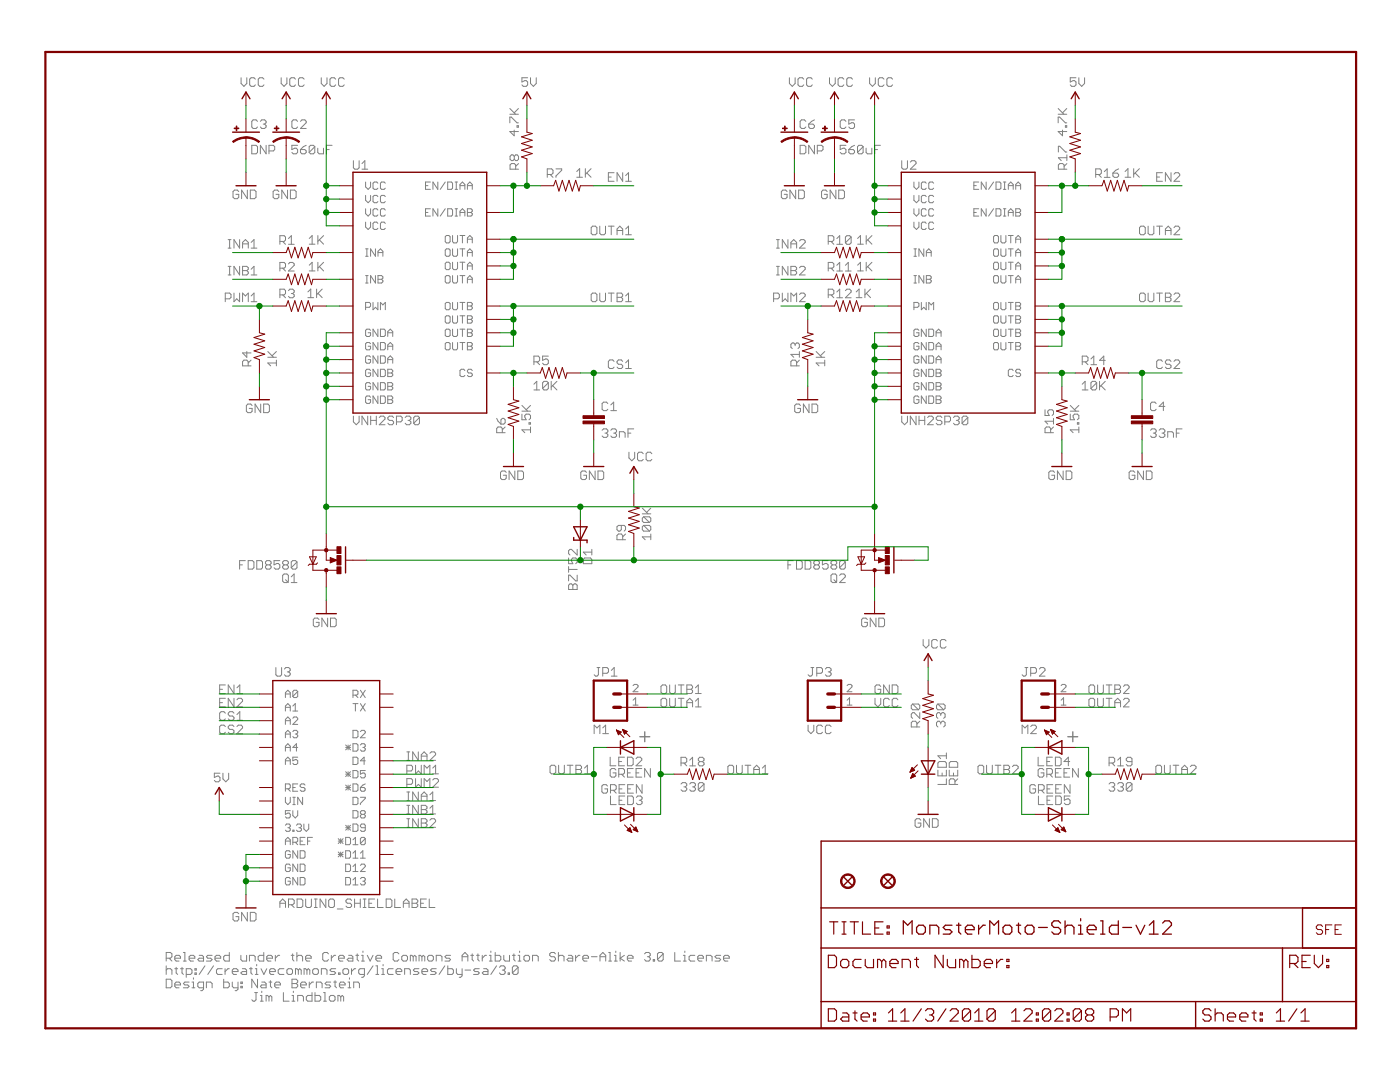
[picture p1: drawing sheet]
<svg xmlns="http://www.w3.org/2000/svg" width="279mm" height="216mm" viewBox="0 0 279 216" stroke-linecap="round" stroke-linejoin="round" font-family="sans-serif">
<g fill="#808080" stroke="#808080" stroke-width=".2">
<path d="M50.2 199.5l.3 .3z"/>
<path d="M50.5 199.8h.3z"/>
<path d="M50.8 199.8l.3-.3z"/>
<path d="M51.1 198.1v1.4z"/>
<path d="M50.8 198.1h.6z"/>
<path d="M52 198.6h.2z"/>
<path d="M52.2 198.6v1.2z"/>
<path d="M52 199.8h.5z"/>
<path d="M52.2 197.8v.3z"/>
<path d="M53.1 198.6v1.2z"/>
<path d="M53.1 198.6h.3z"/>
<path d="M53.4 198.6l.3 .3z"/>
<path d="M53.7 198.9v.9z"/>
<path d="M53.7 198.9l.3-.3z"/>
<path d="M54 198.6l.3 .3z"/>
<path d="M54.3 198.9v.9z"/>
<path d="M56.6 198.1v1.7z"/>
<path d="M56.6 199.8h1.1z"/>
<path d="M58.3 198.6h.2z"/>
<path d="M58.5 198.6v1.2z"/>
<path d="M58.3 199.8h.5z"/>
<path d="M58.5 197.8v.3z"/>
<path d="M59.4 198.6v1.2z"/>
<path d="M59.4 198.6h.9z"/>
<path d="M60.3 198.6l.3 .3z"/>
<path d="M60.6 198.9v.9z"/>
<path d="M62.3 198.1v1.7z"/>
<path d="M61.4 199.8h.9z"/>
<path d="M61.1 199.5l.3 .3z"/>
<path d="M61.1 198.9v.6z"/>
<path d="M61.1 198.9l.3-.3z"/>
<path d="M61.4 198.6h.9z"/>
<path d="M62.9 198.1v1.7z"/>
<path d="M62.9 199.8h.8z"/>
<path d="M63.7 199.8l.3-.3z"/>
<path d="M64 198.9v.6z"/>
<path d="M63.7 198.6l.3 .3z"/>
<path d="M62.9 198.6h.8z"/>
<path d="M64.6 198.1h.3z"/>
<path d="M64.9 198.1v1.7z"/>
<path d="M64.6 199.8h.6z"/>
<path d="M66 199.8h.6z"/>
<path d="M66.9 199.5l-.3 .3z"/>
<path d="M66.9 198.9v.6z"/>
<path d="M66.6 198.6l.3 .3z"/>
<path d="M66 198.6h.6z"/>
<path d="M66 198.6l-.3 .3z"/>
<path d="M65.7 198.9v.6z"/>
<path d="M65.7 199.5l.3 .3z"/>
<path d="M67.4 198.6v1.2z"/>
<path d="M67.4 198.6h.3z"/>
<path d="M67.7 198.6l.3 .3z"/>
<path d="M68 198.9v.9z"/>
<path d="M68 198.9l.3-.3z"/>
<path d="M68.3 198.6l.3 .3z"/>
<path d="M68.6 198.9v.9z"/>
<path d="M50.2 195.4v1.7z"/>
<path d="M50.2 195.4l1.2 1.7z"/>
<path d="M51.4 195.4v1.7z"/>
<path d="M52.2 196h.6z"/>
<path d="M52.8 196l.3 .3z"/>
<path d="M53.1 196.3v.8z"/>
<path d="M52.2 197.1h.9z"/>
<path d="M52 196.8l.2 .3z"/>
<path d="M52 196.8l.2-.3z"/>
<path d="M52.2 196.5h.9z"/>
<path d="M54 195.7v1.1z"/>
<path d="M54 196.8l.3 .3z"/>
<path d="M53.7 196h.6z"/>
<path d="M55.1 197.1h.6z"/>
<path d="M54.8 196.8l.3 .3z"/>
<path d="M54.8 196.3v.5z"/>
<path d="M54.8 196.3l.3-.3z"/>
<path d="M55.1 196h.6z"/>
<path d="M55.7 196l.3 .3z"/>
<path d="M56 196.3v.2z"/>
<path d="M54.8 196.5h1.2z"/>
<path d="M58.3 195.4v1.7z"/>
<path d="M58.3 195.4h.8z"/>
<path d="M59.1 195.4l.3 .3z"/>
<path d="M59.4 195.7v.3z"/>
<path d="M59.4 196l-.3 .3z"/>
<path d="M59.1 196.3l.3 .2z"/>
<path d="M59.4 196.5v.3z"/>
<path d="M59.4 196.8l-.3 .3z"/>
<path d="M58.3 197.1h.8z"/>
<path d="M58.3 196.3h.8z"/>
<path d="M60.3 197.1h.6z"/>
<path d="M60 196.8l.3 .3z"/>
<path d="M60 196.3v.5z"/>
<path d="M60 196.3l.3-.3z"/>
<path d="M60.3 196h.6z"/>
<path d="M60.9 196l.2 .3z"/>
<path d="M61.1 196.3v.2z"/>
<path d="M60 196.5h1.1z"/>
<path d="M61.7 196v1.1z"/>
<path d="M62.3 196l-.6 .5z"/>
<path d="M62.3 196h.3z"/>
<path d="M63.1 196v1.1z"/>
<path d="M63.1 196h.9z"/>
<path d="M64 196l.3 .3z"/>
<path d="M64.3 196.3v.8z"/>
<path d="M64.9 197.1h.8z"/>
<path d="M66 196.8l-.3 .3z"/>
<path d="M65.7 196.5l.3 .3z"/>
<path d="M65.2 196.5h.5z"/>
<path d="M64.9 196.3l.3 .2z"/>
<path d="M65.2 196l-.3 .3z"/>
<path d="M65.2 196h.8z"/>
<path d="M66.9 195.7v1.1z"/>
<path d="M66.9 196.8l.3 .3z"/>
<path d="M66.6 196h.6z"/>
<path d="M68 197.1h.6z"/>
<path d="M67.7 196.8l.3 .3z"/>
<path d="M67.7 196.3v.5z"/>
<path d="M68 196l-.3 .3z"/>
<path d="M68 196h.6z"/>
<path d="M68.6 196l.3 .3z"/>
<path d="M68.9 196.3v.2z"/>
<path d="M67.7 196.5h1.2z"/>
<path d="M69.4 196h.3z"/>
<path d="M69.7 196v1.1z"/>
<path d="M69.4 197.1h.6z"/>
<path d="M69.7 195.1v.3z"/>
<path d="M70.6 196v1.1z"/>
<path d="M70.6 196h.9z"/>
<path d="M71.5 196l.2 .3z"/>
<path d="M71.7 196.3v.8z"/>
<path d="M64.1 15.5v1.2z"/>
<path d="M64.1 16.7l.6 .5z"/>
<path d="M64.7 17.2l.6-.5z"/>
<path d="M65.3 15.5v1.2z"/>
<path d="M66.7 15.5l.3 .3z"/>
<path d="M66.1 15.5h.6z"/>
<path d="M66.1 15.5l-.3 .3z"/>
<path d="M65.8 15.8v1.1z"/>
<path d="M65.8 16.9l.3 .3z"/>
<path d="M66.1 17.2h.6z"/>
<path d="M66.7 17.2l.3-.3z"/>
<path d="M68.4 15.5l.3 .3z"/>
<path d="M67.8 15.5h.6z"/>
<path d="M67.8 15.5l-.2 .3z"/>
<path d="M67.6 15.8v1.1z"/>
<path d="M67.6 16.9l.2 .3z"/>
<path d="M67.8 17.2h.6z"/>
<path d="M68.7 16.9l-.3 .3z"/>
<path d="M62.3 47l-.6 .6z"/>
<path d="M62.3 47v1.7z"/>
<path d="M61.7 48.7h1.2z"/>
<path d="M63.4 47v1.7z"/>
<path d="M64.6 47l-1.2 1.2z"/>
<path d="M63.7 47.9l.9 .8z"/>
<path d="M61.7 52.9l.6-.6z"/>
<path d="M62.3 52.3v1.8z"/>
<path d="M61.7 54.1h1.2z"/>
<path d="M63.4 52.3v1.8z"/>
<path d="M63.4 53.5l1.2-1.2z"/>
<path d="M63.7 53.2l.9 .9z"/>
<path d="M61.4 58.3l.6-.6z"/>
<path d="M62 57.7v1.7z"/>
<path d="M61.4 59.4h1.2z"/>
<path d="M63.2 57.7v1.7z"/>
<path d="M64.3 57.7l-1.1 1.1z"/>
<path d="M63.5 58.5l.8 .9z"/>
<path d="M53.4 72.4l.6 .6z"/>
<path d="M53.4 72.4h1.8z"/>
<path d="M55.2 71.9v1.1z"/>
<path d="M53.4 71.3h1.8z"/>
<path d="M53.4 70.1l1.2 1.2z"/>
<path d="M54.3 71l.9-.9z"/>
<path d="M50 80.6l.3 .3z"/>
<path d="M49.5 80.6h.5z"/>
<path d="M49.5 80.6l-.3 .3z"/>
<path d="M49.2 80.9v1.2z"/>
<path d="M49.2 82.1l.3 .2z"/>
<path d="M49.5 82.3h.5z"/>
<path d="M50 82.3l.3-.2z"/>
<path d="M50.3 81.5v.6z"/>
<path d="M49.7 81.5h.6z"/>
<path d="M50.9 80.6v1.7z"/>
<path d="M50.9 80.6l1.1 1.7z"/>
<path d="M52 80.6v1.7z"/>
<path d="M52.6 80.6v1.7z"/>
<path d="M52.6 82.3h.9z"/>
<path d="M53.5 82.3l.3-.2z"/>
<path d="M53.8 80.9v1.2z"/>
<path d="M53.5 80.6l.3 .3z"/>
<path d="M52.6 80.6h.9z"/>
<path d="M106.6 76.7l.5-.6z"/>
<path d="M107.1 76.1v1.7z"/>
<path d="M106.6 77.8h1.1z"/>
<path d="M108.3 76.4v1.1z"/>
<path d="M108.6 76.1l-.3 .3z"/>
<path d="M108.6 76.1h.5z"/>
<path d="M109.1 76.1l.3 .3z"/>
<path d="M109.4 76.4v1.1z"/>
<path d="M109.4 77.5l-.3 .3z"/>
<path d="M108.6 77.8h.5z"/>
<path d="M108.3 77.5l.3 .3z"/>
<path d="M108.3 77.5l1.1-1.1z"/>
<path d="M110 76.1v1.7z"/>
<path d="M111.1 76.1l-1.1 1.1z"/>
<path d="M110.3 76.9l.8 .9z"/>
<path d="M104.2 85.8l.5 .5z"/>
<path d="M104.2 85.8h1.7z"/>
<path d="M105.9 85.2v1.1z"/>
<path d="M105.6 84.6h.3z"/>
<path d="M105.6 84.3v.3z"/>
<path d="M105.6 84.3h.3z"/>
<path d="M105.9 84.3v.3z"/>
<path d="M104.2 82.6v1.2z"/>
<path d="M104.2 83.8h.8z"/>
<path d="M104.7 83.2l.3 .6z"/>
<path d="M104.7 82.9v.3z"/>
<path d="M104.7 82.9l.3-.3z"/>
<path d="M105 82.6h.6z"/>
<path d="M105.6 82.6l.3 .3z"/>
<path d="M105.9 82.9v.6z"/>
<path d="M105.6 83.8l.3-.3z"/>
<path d="M104.2 82h1.7z"/>
<path d="M104.2 80.9l1.1 1.1z"/>
<path d="M105 81.8l.9-.9z"/>
<path d="M120.2 85.9l.3-.3z"/>
<path d="M120.5 85.6h.5z"/>
<path d="M121 85.6l.3 .3z"/>
<path d="M121.3 85.9v.2z"/>
<path d="M121.3 86.1l-.3 .3z"/>
<path d="M120.7 86.4h.3z"/>
<path d="M121 86.4l.3 .3z"/>
<path d="M121.3 86.7v.3z"/>
<path d="M121.3 87l-.3 .3z"/>
<path d="M120.5 87.3h.5z"/>
<path d="M120.2 87l.3 .3z"/>
<path d="M121.9 85.9l.3-.3z"/>
<path d="M122.2 85.6h.5z"/>
<path d="M122.7 85.6l.3 .3z"/>
<path d="M123 85.9v.2z"/>
<path d="M122.7 86.4l.3-.3z"/>
<path d="M122.5 86.4h.2z"/>
<path d="M122.7 86.4l.3 .3z"/>
<path d="M123 86.7v.3z"/>
<path d="M122.7 87.3l.3-.3z"/>
<path d="M122.2 87.3h.5z"/>
<path d="M121.9 87l.3 .3z"/>
<path d="M123.6 86.1v1.2z"/>
<path d="M123.6 86.1h.9z"/>
<path d="M124.5 86.1l.3 .3z"/>
<path d="M124.8 86.4v.9z"/>
<path d="M125.3 85.6v1.7z"/>
<path d="M125.3 85.6h1.2z"/>
<path d="M125.3 86.4h.6z"/>
<path d="M116.8 94l.3 .3z"/>
<path d="M116.2 94h.6z"/>
<path d="M116.2 94l-.3 .3z"/>
<path d="M115.9 94.3v1.1z"/>
<path d="M115.9 95.4l.3 .3z"/>
<path d="M116.2 95.7h.6z"/>
<path d="M116.8 95.7l.3-.3z"/>
<path d="M117.1 94.8v.6z"/>
<path d="M116.5 94.8h.6z"/>
<path d="M117.6 94v1.7z"/>
<path d="M117.6 94l1.2 1.7z"/>
<path d="M118.8 94v1.7z"/>
<path d="M119.3 94v1.7z"/>
<path d="M119.3 95.7h.9z"/>
<path d="M120.5 95.4l-.3 .3z"/>
<path d="M120.5 94.3v1.1z"/>
<path d="M120.2 94l.3 .3z"/>
<path d="M119.3 94h.9z"/>
<path d="M100.8 94l.2 .3z"/>
<path d="M100.2 94h.6z"/>
<path d="M99.9 94.3l.3-.3z"/>
<path d="M99.9 94.3v1.1z"/>
<path d="M99.9 95.4l.3 .3z"/>
<path d="M100.2 95.7h.6z"/>
<path d="M101 95.4l-.2 .3z"/>
<path d="M101 94.8v.6z"/>
<path d="M100.5 94.8h.5z"/>
<path d="M101.6 94v1.7z"/>
<path d="M101.6 94l1.1 1.7z"/>
<path d="M102.7 94v1.7z"/>
<path d="M103.3 94v1.7z"/>
<path d="M103.3 95.7h.9z"/>
<path d="M104.2 95.7l.3-.3z"/>
<path d="M104.5 94.3v1.1z"/>
<path d="M104.2 94l.3 .3z"/>
<path d="M103.3 94h.9z"/>
<path d="M115.1 34.2l.6-.5z"/>
<path d="M115.7 33.7v1.7z"/>
<path d="M115.1 35.4h1.1z"/>
<path d="M116.8 33.7v1.7z"/>
<path d="M116.8 34.8l1.2-1.1z"/>
<path d="M117.1 34.5l.9 .9z"/>
<path d="M101.7 26.2h1.8z"/>
<path d="M101.7 26.2l.9 .9z"/>
<path d="M102.6 26v1.1z"/>
<path d="M103.2 25.4h.3z"/>
<path d="M103.2 25.1v.3z"/>
<path d="M103.2 25.1h.3z"/>
<path d="M103.5 25.1v.3z"/>
<path d="M101.7 23.4v1.1z"/>
<path d="M101.7 23.4h.3z"/>
<path d="M102 23.4l1.2 1.1z"/>
<path d="M103.2 24.5h.3z"/>
<path d="M101.7 22.8h1.8z"/>
<path d="M101.7 21.7l1.2 1.1z"/>
<path d="M103.5 21.7l-.9 .8z"/>
<path d="M58.3 29h1.1z"/>
<path d="M58.3 29v.8z"/>
<path d="M58.3 29.8l.5-.2z"/>
<path d="M58.8 29.6h.3z"/>
<path d="M59.1 29.6l.3 .2z"/>
<path d="M59.4 29.8v.6z"/>
<path d="M59.1 30.7l.3-.3z"/>
<path d="M58.5 30.7h.6z"/>
<path d="M58.3 30.4l.2 .3z"/>
<path d="M60.5 29.3l.6-.3z"/>
<path d="M60.5 29.3l-.5 .5z"/>
<path d="M60 29.8v.6z"/>
<path d="M60 30.4l.3 .3z"/>
<path d="M60.3 30.7h.5z"/>
<path d="M60.8 30.7l.3-.3z"/>
<path d="M61.1 30.1v.3z"/>
<path d="M60.8 29.8l.3 .3z"/>
<path d="M60 29.8h.8z"/>
<path d="M61.7 29.3v1.1z"/>
<path d="M61.7 29.3l.3-.3z"/>
<path d="M62 29h.5z"/>
<path d="M62.5 29l.3 .3z"/>
<path d="M62.8 29.3v1.1z"/>
<path d="M62.8 30.4l-.3 .3z"/>
<path d="M62 30.7h.5z"/>
<path d="M61.7 30.4l.3 .3z"/>
<path d="M62.8 29.3l-1.1 1.1z"/>
<path d="M63.4 29.6v.8z"/>
<path d="M63.4 30.4l.3 .3z"/>
<path d="M63.7 30.7h.9z"/>
<path d="M64.6 29.6v1.1z"/>
<path d="M65.1 29v1.7z"/>
<path d="M65.1 29h1.2z"/>
<path d="M65.1 29.8h.6z"/>
<path d="M56.1 15.5v1.2z"/>
<path d="M56.1 16.7l.6 .5z"/>
<path d="M56.7 17.2l.6-.5z"/>
<path d="M57.3 15.5v1.2z"/>
<path d="M58.7 15.5l.3 .3z"/>
<path d="M58.1 15.5h.6z"/>
<path d="M57.8 15.8l.3-.3z"/>
<path d="M57.8 15.8v1.1z"/>
<path d="M57.8 16.9l.3 .3z"/>
<path d="M58.1 17.2h.6z"/>
<path d="M59 16.9l-.3 .3z"/>
<path d="M60.4 15.5l.3 .3z"/>
<path d="M59.8 15.5h.6z"/>
<path d="M59.8 15.5l-.2 .3z"/>
<path d="M59.6 15.8v1.1z"/>
<path d="M59.6 16.9l.2 .3z"/>
<path d="M59.8 17.2h.6z"/>
<path d="M60.4 17.2l.3-.3z"/>
<path d="M55.4 37.9l.2 .3z"/>
<path d="M54.8 37.9h.6z"/>
<path d="M54.8 37.9l-.3 .3z"/>
<path d="M54.5 38.2v1.1z"/>
<path d="M54.5 39.3l.3 .3z"/>
<path d="M54.8 39.6h.6z"/>
<path d="M55.6 39.3l-.2 .3z"/>
<path d="M55.6 38.8v.5z"/>
<path d="M55.1 38.8h.5z"/>
<path d="M56.2 37.9v1.7z"/>
<path d="M56.2 37.9l1.2 1.7z"/>
<path d="M57.4 37.9v1.7z"/>
<path d="M58 37.9v1.7z"/>
<path d="M58 39.6h.8z"/>
<path d="M58.8 39.6l.3-.3z"/>
<path d="M59.1 38.2v1.1z"/>
<path d="M58.8 37.9l.3 .3z"/>
<path d="M58 37.9h.8z"/>
<path d="M50.2 29v1.7z"/>
<path d="M50.2 30.7h.9z"/>
<path d="M51.1 30.7l.3-.3z"/>
<path d="M51.4 29.3v1.1z"/>
<path d="M51.1 29l.3 .3z"/>
<path d="M50.2 29h.9z"/>
<path d="M52 29v1.7z"/>
<path d="M52 29l1.1 1.7z"/>
<path d="M53.1 29v1.7z"/>
<path d="M53.7 29v1.7z"/>
<path d="M53.7 29h.8z"/>
<path d="M54.5 29l.3 .3z"/>
<path d="M54.8 29.3v.5z"/>
<path d="M54.8 29.8l-.3 .3z"/>
<path d="M53.7 30.1h.8z"/>
<path d="M48.1 15.5v1.2z"/>
<path d="M48.1 16.7l.6 .5z"/>
<path d="M48.7 17.2l.6-.5z"/>
<path d="M49.3 15.5v1.2z"/>
<path d="M50.7 15.5l.3 .3z"/>
<path d="M50.1 15.5h.6z"/>
<path d="M49.8 15.8l.3-.3z"/>
<path d="M49.8 15.8v1.1z"/>
<path d="M49.8 16.9l.3 .3z"/>
<path d="M50.1 17.2h.6z"/>
<path d="M50.7 17.2l.3-.3z"/>
<path d="M52.4 15.5l.3 .3z"/>
<path d="M51.8 15.5h.6z"/>
<path d="M51.5 15.8l.3-.3z"/>
<path d="M51.5 15.8v1.1z"/>
<path d="M51.5 16.9l.3 .3z"/>
<path d="M51.8 17.2h.6z"/>
<path d="M52.7 16.9l-.3 .3z"/>
<path d="M47.4 37.9l.2 .3z"/>
<path d="M46.8 37.9h.6z"/>
<path d="M46.5 38.2l.3-.3z"/>
<path d="M46.5 38.2v1.1z"/>
<path d="M46.5 39.3l.3 .3z"/>
<path d="M46.8 39.6h.6z"/>
<path d="M47.6 39.3l-.2 .3z"/>
<path d="M47.6 38.8v.5z"/>
<path d="M47.1 38.8h.5z"/>
<path d="M48.2 37.9v1.7z"/>
<path d="M48.2 37.9l1.2 1.7z"/>
<path d="M49.4 37.9v1.7z"/>
<path d="M50 37.9v1.7z"/>
<path d="M50 39.6h.8z"/>
<path d="M51.1 39.3l-.3 .3z"/>
<path d="M51.1 38.2v1.1z"/>
<path d="M50.8 37.9l.3 .3z"/>
<path d="M50 37.9h.8z"/>
<path d="M128.2 107.1l.6 .6z"/>
<path d="M128.2 107.1h1.7z"/>
<path d="M129.9 106.6v1.1z"/>
<path d="M128.5 106h1.1z"/>
<path d="M128.2 105.7l.3 .3z"/>
<path d="M128.2 105.1v.6z"/>
<path d="M128.2 105.1l.3-.3z"/>
<path d="M128.5 104.8h1.1z"/>
<path d="M129.6 104.8l.3 .3z"/>
<path d="M129.9 105.1v.6z"/>
<path d="M129.9 105.7l-.3 .3z"/>
<path d="M128.5 104.8l1.1 1.2z"/>
<path d="M128.5 104.2h1.1z"/>
<path d="M128.2 104l.3 .2z"/>
<path d="M128.2 103.4v.6z"/>
<path d="M128.2 103.4l.3-.3z"/>
<path d="M128.5 103.1h1.1z"/>
<path d="M129.6 103.1l.3 .3z"/>
<path d="M129.9 103.4v.6z"/>
<path d="M129.6 104.2l.3-.2z"/>
<path d="M128.5 103.1l1.1 1.1z"/>
<path d="M128.2 102.5h1.7z"/>
<path d="M128.2 101.4l1.1 1.1z"/>
<path d="M129.9 101.4l-.9 .9z"/>
<path d="M113.5 117.6h1.7z"/>
<path d="M113.5 116.8v.8z"/>
<path d="M113.5 116.8l.2-.3z"/>
<path d="M113.7 116.5h.3z"/>
<path d="M114 116.5l.3 .3z"/>
<path d="M114.3 116.8l.3-.3z"/>
<path d="M114.6 116.5h.3z"/>
<path d="M114.9 116.5l.3 .3z"/>
<path d="M115.2 116.8v.8z"/>
<path d="M114.3 116.8v.8z"/>
<path d="M113.5 114.8v1.1z"/>
<path d="M113.5 114.8h.2z"/>
<path d="M113.7 114.8l1.2 1.1z"/>
<path d="M114.9 115.9h.3z"/>
<path d="M115.2 114.8v1.1z"/>
<path d="M113.5 113.6h1.7z"/>
<path d="M113.5 113.1v1.1z"/>
<path d="M113.5 111.3v1.2z"/>
<path d="M113.5 112.5h.8z"/>
<path d="M114 111.9l.3 .6z"/>
<path d="M114 111.6v.3z"/>
<path d="M114 111.6l.3-.3z"/>
<path d="M114.3 111.3h.6z"/>
<path d="M114.9 111.3l.3 .3z"/>
<path d="M115.2 111.6v.6z"/>
<path d="M115.2 112.2l-.3 .3z"/>
<path d="M115.2 109.6v1.1z"/>
<path d="M114 109.6l1.2 1.1z"/>
<path d="M113.7 109.6h.3z"/>
<path d="M113.5 109.9l.2-.3z"/>
<path d="M113.5 109.9v.6z"/>
<path d="M113.5 110.5l.2 .2z"/>
<path d="M125.5 90.2v1.2z"/>
<path d="M125.5 91.4l.6 .5z"/>
<path d="M126.1 91.9l.6-.5z"/>
<path d="M126.7 90.2v1.2z"/>
<path d="M128.1 90.2l.3 .3z"/>
<path d="M127.5 90.2h.6z"/>
<path d="M127.5 90.2l-.3 .3z"/>
<path d="M127.2 90.5v1.2z"/>
<path d="M127.2 91.7l.3 .2z"/>
<path d="M127.5 91.9h.6z"/>
<path d="M128.1 91.9l.3-.2z"/>
<path d="M129.8 90.2l.3 .3z"/>
<path d="M129.2 90.2h.6z"/>
<path d="M129.2 90.2l-.3 .3z"/>
<path d="M128.9 90.5v1.2z"/>
<path d="M128.9 91.7l.3 .2z"/>
<path d="M129.2 91.9h.6z"/>
<path d="M130.1 91.7l-.3 .2z"/>
<path d="M63.4 123.3l.3 .3z"/>
<path d="M62.8 123.3h.6z"/>
<path d="M62.8 123.3l-.3 .3z"/>
<path d="M62.5 123.6v1.2z"/>
<path d="M62.5 124.8l.3 .3z"/>
<path d="M62.8 125.1h.6z"/>
<path d="M63.4 125.1l.3-.3z"/>
<path d="M63.7 124.2v.6z"/>
<path d="M63.1 124.2h.6z"/>
<path d="M64.2 123.3v1.8z"/>
<path d="M64.2 123.3l1.2 1.8z"/>
<path d="M65.4 123.3v1.8z"/>
<path d="M66 123.3v1.8z"/>
<path d="M66 125.1h.8z"/>
<path d="M67.1 124.8l-.3 .3z"/>
<path d="M67.1 123.6v1.2z"/>
<path d="M66.8 123.3l.3 .3z"/>
<path d="M66 123.3h.8z"/>
<path d="M47.8 111.9v1.7z"/>
<path d="M47.8 111.9h1.2z"/>
<path d="M47.8 112.7h.6z"/>
<path d="M49.5 111.9v1.7z"/>
<path d="M49.5 113.6h.9z"/>
<path d="M50.4 113.6l.3-.3z"/>
<path d="M50.7 112.1v1.2z"/>
<path d="M50.4 111.9l.3 .2z"/>
<path d="M49.5 111.9h.9z"/>
<path d="M51.2 111.9v1.7z"/>
<path d="M51.2 113.6h.9z"/>
<path d="M52.1 113.6l.3-.3z"/>
<path d="M52.4 112.1v1.2z"/>
<path d="M52.1 111.9l.3 .2z"/>
<path d="M51.2 111.9h.9z"/>
<path d="M53 112.1l.3-.2z"/>
<path d="M53.3 111.9h.5z"/>
<path d="M53.8 111.9l.3 .2z"/>
<path d="M54.1 112.1v.3z"/>
<path d="M54.1 112.4l-.3 .3z"/>
<path d="M53.8 112.7l.3 .3z"/>
<path d="M54.1 113v.3z"/>
<path d="M54.1 113.3l-.3 .3z"/>
<path d="M53.3 113.6h.5z"/>
<path d="M53 113.3l.3 .3z"/>
<path d="M53 113v.3z"/>
<path d="M53.3 112.7l-.3 .3z"/>
<path d="M53 112.4l.3 .3z"/>
<path d="M53 112.1v.3z"/>
<path d="M53.3 112.7h.5z"/>
<path d="M54.7 111.9h1.1z"/>
<path d="M54.7 111.9v.8z"/>
<path d="M54.7 112.7l.6-.3z"/>
<path d="M55.3 112.4h.2z"/>
<path d="M55.5 112.4l.3 .3z"/>
<path d="M55.8 112.7v.6z"/>
<path d="M55.5 113.6l.3-.3z"/>
<path d="M55 113.6h.5z"/>
<path d="M54.7 113.3l.3 .3z"/>
<path d="M56.4 112.1l.3-.2z"/>
<path d="M56.7 111.9h.6z"/>
<path d="M57.3 111.9l.3 .2z"/>
<path d="M57.6 112.1v.3z"/>
<path d="M57.3 112.7l.3-.3z"/>
<path d="M57.3 112.7l.3 .3z"/>
<path d="M57.6 113v.3z"/>
<path d="M57.3 113.6l.3-.3z"/>
<path d="M56.7 113.6h.6z"/>
<path d="M56.4 113.3l.3 .3z"/>
<path d="M56.4 113v.3z"/>
<path d="M56.4 113l.3-.3z"/>
<path d="M56.4 112.4l.3 .3z"/>
<path d="M56.4 112.1v.3z"/>
<path d="M56.7 112.7h.6z"/>
<path d="M58.1 112.1v1.2z"/>
<path d="M58.1 112.1l.3-.2z"/>
<path d="M58.4 111.9h.6z"/>
<path d="M59 111.9l.3 .2z"/>
<path d="M59.3 112.1v1.2z"/>
<path d="M59 113.6l.3-.3z"/>
<path d="M58.4 113.6h.6z"/>
<path d="M58.1 113.3l.3 .3z"/>
<path d="M59.3 112.1l-1.2 1.2z"/>
<path d="M118.6 144.7v1.7z"/>
<path d="M118.6 144.7l.5 .5z"/>
<path d="M119.1 145.2l.6-.5z"/>
<path d="M119.7 144.7v1.7z"/>
<path d="M120.3 145.2l.6-.5z"/>
<path d="M120.9 144.7v1.7z"/>
<path d="M120.3 146.4h1.1z"/>
<path d="M204 144.7v1.7z"/>
<path d="M204 144.7l.6 .5z"/>
<path d="M204.6 145.2l.5-.5z"/>
<path d="M205.1 144.7v1.7z"/>
<path d="M205.7 146.4h1.1z"/>
<path d="M205.7 146.4l1.1-1.2z"/>
<path d="M206.8 145v.2z"/>
<path d="M206.6 144.7l.2 .3z"/>
<path d="M206 144.7h.6z"/>
<path d="M205.7 145l.3-.3z"/>
<path d="M161.3 144.7v1.1z"/>
<path d="M161.3 145.8l.5 .6z"/>
<path d="M161.8 146.4l.6-.6z"/>
<path d="M162.4 144.7v1.1z"/>
<path d="M163.9 144.7l.2 .3z"/>
<path d="M163.3 144.7h.6z"/>
<path d="M163.3 144.7l-.3 .3z"/>
<path d="M163 145v1.1z"/>
<path d="M163 146.1l.3 .3z"/>
<path d="M163.3 146.4h.6z"/>
<path d="M163.9 146.4l.2-.3z"/>
<path d="M165.6 144.7l.3 .3z"/>
<path d="M165 144.7h.6z"/>
<path d="M165 144.7l-.3 .3z"/>
<path d="M164.7 145v1.1z"/>
<path d="M164.7 146.1l.3 .3z"/>
<path d="M165 146.4h.6z"/>
<path d="M165.6 146.4l.3-.3z"/>
<path d="M104.2 15.5h1.1z"/>
<path d="M104.2 15.5v.9z"/>
<path d="M104.2 16.4l.5-.3z"/>
<path d="M104.7 16.1h.3z"/>
<path d="M105 16.1l.3 .3z"/>
<path d="M105.3 16.4v.5z"/>
<path d="M105.3 16.9l-.3 .3z"/>
<path d="M104.4 17.2h.6z"/>
<path d="M104.2 16.9l.2 .3z"/>
<path d="M105.9 15.5v1.2z"/>
<path d="M105.9 16.7l.5 .5z"/>
<path d="M106.4 17.2l.6-.5z"/>
<path d="M107 15.5v1.2z"/>
<path d="M172.8 123.3l.3 .3z"/>
<path d="M172.2 123.3h.6z"/>
<path d="M172.2 123.3l-.2 .3z"/>
<path d="M172 123.6v1.2z"/>
<path d="M172 124.8l.2 .3z"/>
<path d="M172.2 125.1h.6z"/>
<path d="M172.8 125.1l.3-.3z"/>
<path d="M173.1 124.2v.6z"/>
<path d="M172.5 124.2h.6z"/>
<path d="M173.7 123.3v1.8z"/>
<path d="M173.7 123.3l1.1 1.8z"/>
<path d="M174.8 123.3v1.8z"/>
<path d="M175.4 123.3v1.8z"/>
<path d="M175.4 125.1h.9z"/>
<path d="M176.5 124.8l-.2 .3z"/>
<path d="M176.5 123.6v1.2z"/>
<path d="M176.3 123.3l.2 .3z"/>
<path d="M175.4 123.3h.9z"/>
<path d="M157.2 111.9v1.7z"/>
<path d="M157.2 111.9h1.2z"/>
<path d="M157.2 112.7h.6z"/>
<path d="M159 111.9v1.7z"/>
<path d="M159 113.6h.8z"/>
<path d="M159.8 113.6l.3-.3z"/>
<path d="M160.1 112.1v1.2z"/>
<path d="M159.8 111.9l.3 .2z"/>
<path d="M159 111.9h.8z"/>
<path d="M160.7 111.9v1.7z"/>
<path d="M160.7 113.6h.8z"/>
<path d="M161.5 113.6l.3-.3z"/>
<path d="M161.8 112.1v1.2z"/>
<path d="M161.5 111.9l.3 .2z"/>
<path d="M160.7 111.9h.8z"/>
<path d="M162.4 112.1l.3-.2z"/>
<path d="M162.7 111.9h.6z"/>
<path d="M163.3 111.9l.2 .2z"/>
<path d="M163.5 112.1v.3z"/>
<path d="M163.5 112.4l-.2 .3z"/>
<path d="M163.3 112.7l.2 .3z"/>
<path d="M163.5 113v.3z"/>
<path d="M163.5 113.3l-.2 .3z"/>
<path d="M162.7 113.6h.6z"/>
<path d="M162.4 113.3l.3 .3z"/>
<path d="M162.4 113v.3z"/>
<path d="M162.7 112.7l-.3 .3z"/>
<path d="M162.4 112.4l.3 .3z"/>
<path d="M162.4 112.1v.3z"/>
<path d="M162.7 112.7h.6z"/>
<path d="M164.1 111.9h1.2z"/>
<path d="M164.1 111.9v.8z"/>
<path d="M164.1 112.7l.6-.3z"/>
<path d="M164.7 112.4h.3z"/>
<path d="M165 112.4l.3 .3z"/>
<path d="M165.3 112.7v.6z"/>
<path d="M165 113.6l.3-.3z"/>
<path d="M164.4 113.6h.6z"/>
<path d="M164.1 113.3l.3 .3z"/>
<path d="M165.8 112.1l.3-.2z"/>
<path d="M166.1 111.9h.6z"/>
<path d="M166.7 111.9l.3 .2z"/>
<path d="M167 112.1v.3z"/>
<path d="M167 112.4l-.3 .3z"/>
<path d="M166.7 112.7l.3 .3z"/>
<path d="M167 113v.3z"/>
<path d="M167 113.3l-.3 .3z"/>
<path d="M166.1 113.6h.6z"/>
<path d="M165.8 113.3l.3 .3z"/>
<path d="M165.8 113v.3z"/>
<path d="M165.8 113l.3-.3z"/>
<path d="M165.8 112.4l.3 .3z"/>
<path d="M165.8 112.1v.3z"/>
<path d="M166.1 112.7h.6z"/>
<path d="M167.6 112.1v1.2z"/>
<path d="M167.6 112.1l.3-.2z"/>
<path d="M167.9 111.9h.5z"/>
<path d="M168.4 111.9l.3 .2z"/>
<path d="M168.7 112.1v1.2z"/>
<path d="M168.7 113.3l-.3 .3z"/>
<path d="M167.9 113.6h.5z"/>
<path d="M167.6 113.3l.3 .3z"/>
<path d="M167.6 113.3l1.1-1.2z"/>
<path d="M42.8 154.3h1.1z"/>
<path d="M42.8 154.3v.9z"/>
<path d="M42.8 155.2l.5-.3z"/>
<path d="M43.3 154.9h.3z"/>
<path d="M43.6 154.9l.3 .3z"/>
<path d="M43.9 155.2v.5z"/>
<path d="M43.6 156l.3-.3z"/>
<path d="M43.1 156h.5z"/>
<path d="M42.8 155.7l.3 .3z"/>
<path d="M44.5 154.3v1.1z"/>
<path d="M44.5 155.4l.6 .6z"/>
<path d="M45.1 156l.5-.6z"/>
<path d="M45.6 154.3v1.1z"/>
<path d="M47.4 182.1l.2 .2z"/>
<path d="M46.8 182.1h.6z"/>
<path d="M46.5 182.3l.3-.2z"/>
<path d="M46.5 182.3v1.2z"/>
<path d="M46.5 183.5l.3 .3z"/>
<path d="M46.8 183.8h.6z"/>
<path d="M47.6 183.5l-.2 .3z"/>
<path d="M47.6 182.9v.6z"/>
<path d="M47.1 182.9h.5z"/>
<path d="M48.2 182.1v1.7z"/>
<path d="M48.2 182.1l1.2 1.7z"/>
<path d="M49.4 182.1v1.7z"/>
<path d="M50 182.1v1.7z"/>
<path d="M50 183.8h.8z"/>
<path d="M50.8 183.8l.3-.3z"/>
<path d="M51.1 182.3v1.2z"/>
<path d="M50.8 182.1l.3 .2z"/>
<path d="M50 182.1h.8z"/>
<path d="M173.5 15.5v1.2z"/>
<path d="M173.5 16.7l.6 .5z"/>
<path d="M174.7 16.7l-.6 .5z"/>
<path d="M174.7 15.5v1.2z"/>
<path d="M176.1 15.5l.3 .3z"/>
<path d="M175.6 15.5h.5z"/>
<path d="M175.3 15.8l.3-.3z"/>
<path d="M175.3 15.8v1.1z"/>
<path d="M175.3 16.9l.3 .3z"/>
<path d="M175.6 17.2h.5z"/>
<path d="M176.1 17.2l.3-.3z"/>
<path d="M177.8 15.5l.3 .3z"/>
<path d="M177.3 15.5h.5z"/>
<path d="M177.3 15.5l-.3 .3z"/>
<path d="M177 15.8v1.1z"/>
<path d="M177 16.9l.3 .3z"/>
<path d="M177.3 17.2h.5z"/>
<path d="M177.8 17.2l.3-.3z"/>
<path d="M171.7 47l-.5 .6z"/>
<path d="M171.7 47v1.7z"/>
<path d="M171.2 48.7h1.1z"/>
<path d="M172.9 47v1.7z"/>
<path d="M172.9 48.2l1.1-1.2z"/>
<path d="M173.2 47.9l.8 .8z"/>
<path d="M171.2 52.9l.5-.6z"/>
<path d="M171.7 52.3v1.8z"/>
<path d="M171.2 54.1h1.1z"/>
<path d="M172.9 52.3v1.8z"/>
<path d="M172.9 53.5l1.1-1.2z"/>
<path d="M173.2 53.2l.8 .9z"/>
<path d="M170.9 58.3l.5-.6z"/>
<path d="M171.4 57.7v1.7z"/>
<path d="M170.9 59.4h1.1z"/>
<path d="M172.6 57.7v1.7z"/>
<path d="M173.7 57.7l-1.1 1.1z"/>
<path d="M172.9 58.5l.8 .9z"/>
<path d="M162.9 72.4l.5 .6z"/>
<path d="M162.9 72.4h1.7z"/>
<path d="M164.6 71.9v1.1z"/>
<path d="M162.9 71.3h1.7z"/>
<path d="M162.9 70.1l1.1 1.2z"/>
<path d="M163.7 71l.9-.9z"/>
<path d="M159.5 80.6l.2 .3z"/>
<path d="M158.9 80.6h.6z"/>
<path d="M158.9 80.6l-.3 .3z"/>
<path d="M158.6 80.9v1.2z"/>
<path d="M158.6 82.1l.3 .2z"/>
<path d="M158.9 82.3h.6z"/>
<path d="M159.5 82.3l.2-.2z"/>
<path d="M159.7 81.5v.6z"/>
<path d="M159.2 81.5h.5z"/>
<path d="M160.3 80.6v1.7z"/>
<path d="M160.3 80.6l1.2 1.7z"/>
<path d="M161.5 80.6v1.7z"/>
<path d="M162.1 80.6v1.7z"/>
<path d="M162.1 82.3h.8z"/>
<path d="M162.9 82.3l.3-.2z"/>
<path d="M163.2 80.9v1.2z"/>
<path d="M162.9 80.6l.3 .3z"/>
<path d="M162.1 80.6h.8z"/>
<path d="M216 76.7l.6-.6z"/>
<path d="M216.6 76.1v1.7z"/>
<path d="M216 77.8h1.1z"/>
<path d="M217.7 76.4v1.1z"/>
<path d="M218 76.1l-.3 .3z"/>
<path d="M218 76.1h.6z"/>
<path d="M218.6 76.1l.3 .3z"/>
<path d="M218.9 76.4v1.1z"/>
<path d="M218.9 77.5l-.3 .3z"/>
<path d="M218 77.8h.6z"/>
<path d="M217.7 77.5l.3 .3z"/>
<path d="M217.7 77.5l1.2-1.1z"/>
<path d="M219.4 76.1v1.7z"/>
<path d="M219.4 77.2l1.2-1.1z"/>
<path d="M219.7 76.9l.9 .9z"/>
<path d="M213.6 85.8l.6 .5z"/>
<path d="M213.6 85.8h1.7z"/>
<path d="M215.3 85.2v1.1z"/>
<path d="M215 84.6h.3z"/>
<path d="M215 84.3v.3z"/>
<path d="M215 84.3h.3z"/>
<path d="M215.3 84.3v.3z"/>
<path d="M213.6 82.6v1.2z"/>
<path d="M213.6 83.8h.8z"/>
<path d="M214.2 83.2l.2 .6z"/>
<path d="M214.2 82.9v.3z"/>
<path d="M214.2 82.9l.2-.3z"/>
<path d="M214.4 82.6h.6z"/>
<path d="M215 82.6l.3 .3z"/>
<path d="M215.3 82.9v.6z"/>
<path d="M215 83.8l.3-.3z"/>
<path d="M213.6 82h1.7z"/>
<path d="M213.6 80.9l1.1 1.1z"/>
<path d="M214.4 81.8l.9-.9z"/>
<path d="M229.6 85.9l.3-.3z"/>
<path d="M229.9 85.6h.6z"/>
<path d="M230.5 85.6l.2 .3z"/>
<path d="M230.7 85.9v.2z"/>
<path d="M230.7 86.1l-.2 .3z"/>
<path d="M230.2 86.4h.3z"/>
<path d="M230.5 86.4l.2 .3z"/>
<path d="M230.7 86.7v.3z"/>
<path d="M230.5 87.3l.2-.3z"/>
<path d="M229.9 87.3h.6z"/>
<path d="M229.6 87l.3 .3z"/>
<path d="M231.3 85.9l.3-.3z"/>
<path d="M231.6 85.6h.6z"/>
<path d="M232.2 85.6l.3 .3z"/>
<path d="M232.5 85.9v.2z"/>
<path d="M232.2 86.4l.3-.3z"/>
<path d="M231.9 86.4h.3z"/>
<path d="M232.2 86.4l.3 .3z"/>
<path d="M232.5 86.7v.3z"/>
<path d="M232.2 87.3l.3-.3z"/>
<path d="M231.6 87.3h.6z"/>
<path d="M231.3 87l.3 .3z"/>
<path d="M233 86.1v1.2z"/>
<path d="M233 86.1h.9z"/>
<path d="M233.9 86.1l.3 .3z"/>
<path d="M234.2 86.4v.9z"/>
<path d="M234.8 85.6v1.7z"/>
<path d="M234.8 85.6h1.1z"/>
<path d="M234.8 86.4h.5z"/>
<path d="M226.2 94l.3 .3z"/>
<path d="M225.6 94h.6z"/>
<path d="M225.3 94.3l.3-.3z"/>
<path d="M225.3 94.3v1.1z"/>
<path d="M225.3 95.4l.3 .3z"/>
<path d="M225.6 95.7h.6z"/>
<path d="M226.2 95.7l.3-.3z"/>
<path d="M226.5 94.8v.6z"/>
<path d="M225.9 94.8h.6z"/>
<path d="M227.1 94v1.7z"/>
<path d="M227.1 94l1.1 1.7z"/>
<path d="M228.2 94v1.7z"/>
<path d="M228.8 94v1.7z"/>
<path d="M228.8 95.7h.8z"/>
<path d="M229.9 95.4l-.3 .3z"/>
<path d="M229.9 94.3v1.1z"/>
<path d="M229.6 94l.3 .3z"/>
<path d="M228.8 94h.8z"/>
<path d="M210.2 94l.3 .3z"/>
<path d="M209.6 94h.6z"/>
<path d="M209.3 94.3l.3-.3z"/>
<path d="M209.3 94.3v1.1z"/>
<path d="M209.3 95.4l.3 .3z"/>
<path d="M209.6 95.7h.6z"/>
<path d="M210.5 95.4l-.3 .3z"/>
<path d="M210.5 94.8v.6z"/>
<path d="M209.9 94.8h.6z"/>
<path d="M211 94v1.7z"/>
<path d="M211 94l1.2 1.7z"/>
<path d="M212.2 94v1.7z"/>
<path d="M212.8 94v1.7z"/>
<path d="M212.8 95.7h.8z"/>
<path d="M213.6 95.7l.3-.3z"/>
<path d="M213.9 94.3v1.1z"/>
<path d="M213.6 94l.3 .3z"/>
<path d="M212.8 94h.8z"/>
<path d="M224.5 34.2l.6-.5z"/>
<path d="M225.1 33.7v1.7z"/>
<path d="M224.5 35.4h1.2z"/>
<path d="M226.3 33.7v1.7z"/>
<path d="M226.3 34.8l1.1-1.1z"/>
<path d="M226.5 34.5l.9 .9z"/>
<path d="M211.2 26.2h1.7z"/>
<path d="M211.2 26.2l.8 .9z"/>
<path d="M212 26v1.1z"/>
<path d="M212.6 25.4h.3z"/>
<path d="M212.6 25.1v.3z"/>
<path d="M212.6 25.1h.3z"/>
<path d="M212.9 25.1v.3z"/>
<path d="M211.2 23.4v1.1z"/>
<path d="M211.2 23.4h.3z"/>
<path d="M211.5 23.4l1.1 1.1z"/>
<path d="M212.6 24.5h.3z"/>
<path d="M211.2 22.8h1.7z"/>
<path d="M211.2 21.7l1.1 1.1z"/>
<path d="M212.9 21.7l-.9 .8z"/>
<path d="M167.7 29h1.1z"/>
<path d="M167.7 29v.8z"/>
<path d="M167.7 29.8l.6-.2z"/>
<path d="M168.3 29.6h.2z"/>
<path d="M168.5 29.6l.3 .2z"/>
<path d="M168.8 29.8v.6z"/>
<path d="M168.5 30.7l.3-.3z"/>
<path d="M168 30.7h.5z"/>
<path d="M167.7 30.4l.3 .3z"/>
<path d="M170 29.3l.5-.3z"/>
<path d="M170 29.3l-.6 .5z"/>
<path d="M169.4 29.8v.6z"/>
<path d="M169.4 30.4l.3 .3z"/>
<path d="M169.7 30.7h.6z"/>
<path d="M170.3 30.7l.2-.3z"/>
<path d="M170.5 30.1v.3z"/>
<path d="M170.3 29.8l.2 .3z"/>
<path d="M169.4 29.8h.9z"/>
<path d="M171.1 29.3v1.1z"/>
<path d="M171.1 29.3l.3-.3z"/>
<path d="M171.4 29h.6z"/>
<path d="M172 29l.3 .3z"/>
<path d="M172.3 29.3v1.1z"/>
<path d="M172.3 30.4l-.3 .3z"/>
<path d="M171.4 30.7h.6z"/>
<path d="M171.1 30.4l.3 .3z"/>
<path d="M172.3 29.3l-1.2 1.1z"/>
<path d="M172.8 29.6v.8z"/>
<path d="M172.8 30.4l.3 .3z"/>
<path d="M173.1 30.7h.9z"/>
<path d="M174 29.6v1.1z"/>
<path d="M174.6 29v1.7z"/>
<path d="M174.6 29h1.1z"/>
<path d="M174.6 29.8h.5z"/>
<path d="M165.5 15.5v1.2z"/>
<path d="M165.5 16.7l.6 .5z"/>
<path d="M166.1 17.2l.6-.5z"/>
<path d="M166.7 15.5v1.2z"/>
<path d="M168.1 15.5l.3 .3z"/>
<path d="M167.6 15.5h.5z"/>
<path d="M167.3 15.8l.3-.3z"/>
<path d="M167.3 15.8v1.1z"/>
<path d="M167.3 16.9l.3 .3z"/>
<path d="M167.6 17.2h.5z"/>
<path d="M168.4 16.9l-.3 .3z"/>
<path d="M169.8 15.5l.3 .3z"/>
<path d="M169.3 15.5h.5z"/>
<path d="M169 15.8l.3-.3z"/>
<path d="M169 15.8v1.1z"/>
<path d="M169 16.9l.3 .3z"/>
<path d="M169.3 17.2h.5z"/>
<path d="M169.8 17.2l.3-.3z"/>
<path d="M164.8 37.9l.3 .3z"/>
<path d="M164.2 37.9h.6z"/>
<path d="M164.2 37.9l-.2 .3z"/>
<path d="M164 38.2v1.1z"/>
<path d="M164 39.3l.2 .3z"/>
<path d="M164.2 39.6h.6z"/>
<path d="M165.1 39.3l-.3 .3z"/>
<path d="M165.1 38.8v.5z"/>
<path d="M164.5 38.8h.6z"/>
<path d="M165.7 37.9v1.7z"/>
<path d="M165.7 37.9l1.1 1.7z"/>
<path d="M166.8 37.9v1.7z"/>
<path d="M167.4 37.9v1.7z"/>
<path d="M167.4 39.6h.8z"/>
<path d="M168.2 39.6l.3-.3z"/>
<path d="M168.5 38.2v1.1z"/>
<path d="M168.2 37.9l.3 .3z"/>
<path d="M167.4 37.9h.8z"/>
<path d="M159.7 29v1.7z"/>
<path d="M159.7 30.7h.8z"/>
<path d="M160.5 30.7l.3-.3z"/>
<path d="M160.8 29.3v1.1z"/>
<path d="M160.5 29l.3 .3z"/>
<path d="M159.7 29h.8z"/>
<path d="M161.4 29v1.7z"/>
<path d="M161.4 29l1.1 1.7z"/>
<path d="M162.5 29v1.7z"/>
<path d="M163.1 29v1.7z"/>
<path d="M163.1 29h.9z"/>
<path d="M164 29l.3 .3z"/>
<path d="M164.3 29.3v.5z"/>
<path d="M164.3 29.8l-.3 .3z"/>
<path d="M163.1 30.1h.9z"/>
<path d="M157.5 15.5v1.2z"/>
<path d="M157.5 16.7l.6 .5z"/>
<path d="M158.1 17.2l.6-.5z"/>
<path d="M158.7 15.5v1.2z"/>
<path d="M160.1 15.5l.3 .3z"/>
<path d="M159.6 15.5h.5z"/>
<path d="M159.3 15.8l.3-.3z"/>
<path d="M159.3 15.8v1.1z"/>
<path d="M159.3 16.9l.3 .3z"/>
<path d="M159.6 17.2h.5z"/>
<path d="M160.4 16.9l-.3 .3z"/>
<path d="M161.8 15.5l.3 .3z"/>
<path d="M161.3 15.5h.5z"/>
<path d="M161 15.8l.3-.3z"/>
<path d="M161 15.8v1.1z"/>
<path d="M161 16.9l.3 .3z"/>
<path d="M161.3 17.2h.5z"/>
<path d="M162.1 16.9l-.3 .3z"/>
<path d="M156.8 37.9l.3 .3z"/>
<path d="M156.2 37.9h.6z"/>
<path d="M156.2 37.9l-.3 .3z"/>
<path d="M155.9 38.2v1.1z"/>
<path d="M155.9 39.3l.3 .3z"/>
<path d="M156.2 39.6h.6z"/>
<path d="M157.1 39.3l-.3 .3z"/>
<path d="M157.1 38.8v.5z"/>
<path d="M156.5 38.8h.6z"/>
<path d="M157.6 37.9v1.7z"/>
<path d="M157.6 37.9l1.2 1.7z"/>
<path d="M158.8 37.9v1.7z"/>
<path d="M159.4 37.9v1.7z"/>
<path d="M159.4 39.6h.8z"/>
<path d="M160.2 39.6l.3-.3z"/>
<path d="M160.5 38.2v1.1z"/>
<path d="M160.2 37.9l.3 .3z"/>
<path d="M159.4 37.9h.8z"/>
<path d="M213.6 15.5h1.1z"/>
<path d="M213.6 15.5v.9z"/>
<path d="M213.6 16.4l.6-.3z"/>
<path d="M214.2 16.1h.2z"/>
<path d="M214.4 16.1l.3 .3z"/>
<path d="M214.7 16.4v.5z"/>
<path d="M214.4 17.2l.3-.3z"/>
<path d="M213.9 17.2h.5z"/>
<path d="M213.6 16.9l.3 .3z"/>
<path d="M215.3 15.5v1.2z"/>
<path d="M215.3 16.7l.6 .5z"/>
<path d="M215.9 17.2l.6-.5z"/>
<path d="M216.5 15.5v1.2z"/>
<path d="M189.4 156.5h1.7z"/>
<path d="M189.4 155.7v.8z"/>
<path d="M189.4 155.7l.3-.3z"/>
<path d="M189.7 155.4h.6z"/>
<path d="M190.3 155.4l.3 .3z"/>
<path d="M190.6 155.7v.8z"/>
<path d="M191.1 155.4l-.5 .6z"/>
<path d="M189.4 153.7v1.1z"/>
<path d="M189.4 154.8h1.7z"/>
<path d="M191.1 153.7v1.1z"/>
<path d="M190.3 154.2v.6z"/>
<path d="M189.4 153.1h1.7z"/>
<path d="M191.1 152.3v.8z"/>
<path d="M190.9 152l.2 .3z"/>
<path d="M189.7 152h1.2z"/>
<path d="M189.7 152l-.3 .3z"/>
<path d="M189.4 152.3v.8z"/>
<path d="M183.5 163.4l.3 .3z"/>
<path d="M182.9 163.4h.6z"/>
<path d="M182.9 163.4l-.3 .3z"/>
<path d="M182.6 163.7v1.1z"/>
<path d="M182.6 164.8l.3 .3z"/>
<path d="M182.9 165.1h.6z"/>
<path d="M183.8 164.8l-.3 .3z"/>
<path d="M183.8 164.2v.6z"/>
<path d="M183.2 164.2h.6z"/>
<path d="M184.3 163.4v1.7z"/>
<path d="M184.3 163.4l1.2 1.7z"/>
<path d="M185.5 163.4v1.7z"/>
<path d="M186.1 163.4v1.7z"/>
<path d="M186.1 165.1h.8z"/>
<path d="M186.9 165.1l.3-.3z"/>
<path d="M187.2 163.7v1.1z"/>
<path d="M186.9 163.4l.3 .3z"/>
<path d="M186.1 163.4h.8z"/>
<path d="M122.6 153.4l.3 .2z"/>
<path d="M122.1 153.4h.5z"/>
<path d="M122.1 153.4l-.3 .2z"/>
<path d="M121.8 153.6v1.2z"/>
<path d="M121.8 154.8l.3 .3z"/>
<path d="M122.1 155.1h.5z"/>
<path d="M122.9 154.8l-.3 .3z"/>
<path d="M122.9 154.2v.6z"/>
<path d="M122.3 154.2h.6z"/>
<path d="M123.5 153.4v1.7z"/>
<path d="M123.5 153.4h.9z"/>
<path d="M124.4 153.4l.2 .2z"/>
<path d="M124.6 153.6v.6z"/>
<path d="M124.6 154.2l-.2 .3z"/>
<path d="M123.5 154.5h.9z"/>
<path d="M124.1 154.5l.5 .6z"/>
<path d="M125.2 153.4h1.2z"/>
<path d="M125.2 153.4v1.7z"/>
<path d="M125.2 155.1h1.2z"/>
<path d="M125.2 154.2h.6z"/>
<path d="M126.9 153.4h1.2z"/>
<path d="M126.9 153.4v1.7z"/>
<path d="M126.9 155.1h1.2z"/>
<path d="M126.9 154.2h.6z"/>
<path d="M128.7 153.4v1.7z"/>
<path d="M128.7 153.4l1.1 1.7z"/>
<path d="M129.8 153.4v1.7z"/>
<path d="M121 156.6l.2 .2z"/>
<path d="M120.4 156.6h.6z"/>
<path d="M120.4 156.6l-.3 .2z"/>
<path d="M120.1 156.8v1.2z"/>
<path d="M120.1 158l.3 .3z"/>
<path d="M120.4 158.3h.6z"/>
<path d="M121.2 158l-.2 .3z"/>
<path d="M121.2 157.4v.6z"/>
<path d="M120.7 157.4h.5z"/>
<path d="M121.8 156.6v1.7z"/>
<path d="M121.8 156.6h.9z"/>
<path d="M122.7 156.6l.3 .2z"/>
<path d="M123 156.8v.6z"/>
<path d="M122.7 157.7l.3-.3z"/>
<path d="M121.8 157.7h.9z"/>
<path d="M122.4 157.7l.6 .6z"/>
<path d="M123.5 156.6h1.2z"/>
<path d="M123.5 156.6v1.7z"/>
<path d="M123.5 158.3h1.2z"/>
<path d="M123.5 157.4h.6z"/>
<path d="M125.3 156.6h1.1z"/>
<path d="M125.3 156.6v1.7z"/>
<path d="M125.3 158.3h1.1z"/>
<path d="M125.3 157.4h.5z"/>
<path d="M127 156.6v1.7z"/>
<path d="M127 156.6l1.1 1.7z"/>
<path d="M128.1 156.6v1.7z"/>
<path d="M208 153.4l.3 .2z"/>
<path d="M207.5 153.4h.5z"/>
<path d="M207.5 153.4l-.3 .2z"/>
<path d="M207.2 153.6v1.2z"/>
<path d="M207.2 154.8l.3 .3z"/>
<path d="M207.5 155.1h.5z"/>
<path d="M208 155.1l.3-.3z"/>
<path d="M208.3 154.2v.6z"/>
<path d="M207.8 154.2h.5z"/>
<path d="M208.9 153.4v1.7z"/>
<path d="M208.9 153.4h.9z"/>
<path d="M209.8 153.4l.2 .2z"/>
<path d="M210 153.6v.6z"/>
<path d="M210 154.2l-.2 .3z"/>
<path d="M208.9 154.5h.9z"/>
<path d="M209.5 154.5l.5 .6z"/>
<path d="M210.6 153.4h1.2z"/>
<path d="M210.6 153.4v1.7z"/>
<path d="M210.6 155.1h1.2z"/>
<path d="M210.6 154.2h.6z"/>
<path d="M212.3 153.4h1.2z"/>
<path d="M212.3 153.4v1.7z"/>
<path d="M212.3 155.1h1.2z"/>
<path d="M212.3 154.2h.6z"/>
<path d="M214.1 153.4v1.7z"/>
<path d="M214.1 153.4l1.1 1.7z"/>
<path d="M215.2 153.4v1.7z"/>
<path d="M206.4 156.6l.3 .2z"/>
<path d="M205.8 156.6h.6z"/>
<path d="M205.8 156.6l-.3 .2z"/>
<path d="M205.5 156.8v1.2z"/>
<path d="M205.5 158l.3 .3z"/>
<path d="M205.8 158.3h.6z"/>
<path d="M206.4 158.3l.3-.3z"/>
<path d="M206.7 157.4v.6z"/>
<path d="M206.1 157.4h.6z"/>
<path d="M207.2 156.6v1.7z"/>
<path d="M207.2 156.6h.9z"/>
<path d="M208.1 156.6l.3 .2z"/>
<path d="M208.4 156.8v.6z"/>
<path d="M208.1 157.7l.3-.3z"/>
<path d="M207.2 157.7h.9z"/>
<path d="M207.8 157.7l.6 .6z"/>
<path d="M209 156.6h1.1z"/>
<path d="M209 156.6v1.7z"/>
<path d="M209 158.3h1.1z"/>
<path d="M209 157.4h.5z"/>
<path d="M210.7 156.6h1.1z"/>
<path d="M210.7 156.6v1.7z"/>
<path d="M210.7 158.3h1.1z"/>
<path d="M210.7 157.4h.6z"/>
<path d="M212.4 156.6v1.7z"/>
<path d="M212.4 156.6l1.2 1.7z"/>
<path d="M213.6 156.6v1.7z"/>
<path d="M135.9 156.4l.3-.2z"/>
<path d="M136.2 156.2h.6z"/>
<path d="M136.8 156.2l.3 .2z"/>
<path d="M137.1 156.4v.3z"/>
<path d="M137.1 156.7l-.3 .3z"/>
<path d="M136.5 157h.3z"/>
<path d="M136.8 157l.3 .3z"/>
<path d="M137.1 157.3v.3z"/>
<path d="M137.1 157.6l-.3 .3z"/>
<path d="M136.2 157.9h.6z"/>
<path d="M135.9 157.6l.3 .3z"/>
<path d="M137.6 156.4l.3-.2z"/>
<path d="M137.9 156.2h.6z"/>
<path d="M138.5 156.2l.3 .2z"/>
<path d="M138.8 156.4v.3z"/>
<path d="M138.5 157l.3-.3z"/>
<path d="M138.2 157h.3z"/>
<path d="M138.5 157l.3 .3z"/>
<path d="M138.8 157.3v.3z"/>
<path d="M138.5 157.9l.3-.3z"/>
<path d="M137.9 157.9h.6z"/>
<path d="M137.6 157.6l.3 .3z"/>
<path d="M139.4 156.4v1.2z"/>
<path d="M139.4 156.4l.2-.2z"/>
<path d="M139.6 156.2h.6z"/>
<path d="M140.2 156.2l.3 .2z"/>
<path d="M140.5 156.4v1.2z"/>
<path d="M140.2 157.9l.3-.3z"/>
<path d="M139.6 157.9h.6z"/>
<path d="M139.4 157.6l.2 .3z"/>
<path d="M139.4 157.6l1.1-1.2z"/>
<path d="M221.3 156.4l.3-.2z"/>
<path d="M221.6 156.2h.6z"/>
<path d="M222.2 156.2l.3 .2z"/>
<path d="M222.5 156.4v.3z"/>
<path d="M222.5 156.7l-.3 .3z"/>
<path d="M221.9 157h.3z"/>
<path d="M222.2 157l.3 .3z"/>
<path d="M222.5 157.3v.3z"/>
<path d="M222.5 157.6l-.3 .3z"/>
<path d="M221.6 157.9h.6z"/>
<path d="M221.3 157.6l.3 .3z"/>
<path d="M223.1 156.4l.2-.2z"/>
<path d="M223.3 156.2h.6z"/>
<path d="M223.9 156.2l.3 .2z"/>
<path d="M224.2 156.4v.3z"/>
<path d="M223.9 157l.3-.3z"/>
<path d="M223.6 157h.3z"/>
<path d="M223.9 157l.3 .3z"/>
<path d="M224.2 157.3v.3z"/>
<path d="M223.9 157.9l.3-.3z"/>
<path d="M223.3 157.9h.6z"/>
<path d="M223.1 157.6l.2 .3z"/>
<path d="M224.8 156.4v1.2z"/>
<path d="M224.8 156.4l.3-.2z"/>
<path d="M225.1 156.2h.5z"/>
<path d="M225.6 156.2l.3 .2z"/>
<path d="M225.9 156.4v1.2z"/>
<path d="M225.9 157.6l-.3 .3z"/>
<path d="M225.1 157.9h.5z"/>
<path d="M224.8 157.6l.3 .3z"/>
<path d="M224.8 157.6l1.1-1.2z"/>
<path d="M186.9 144.8l.3 .3z"/>
<path d="M186.9 144.2v.6z"/>
<path d="M187.2 143.9l-.3 .3z"/>
<path d="M187.2 143.9h.3z"/>
<path d="M187.5 143.9l.2 .3z"/>
<path d="M187.7 144.2v.3z"/>
<path d="M187.7 144.2l.3-.3z"/>
<path d="M188 143.9h.3z"/>
<path d="M188.3 143.9l.3 .3z"/>
<path d="M188.6 144.2v.6z"/>
<path d="M188.3 145.1l.3-.3z"/>
<path d="M186.9 143.1l.3 .2z"/>
<path d="M186.9 142.5v.6z"/>
<path d="M187.2 142.2l-.3 .3z"/>
<path d="M187.2 142.2h.3z"/>
<path d="M187.5 142.2l.2 .3z"/>
<path d="M187.7 142.5v.3z"/>
<path d="M187.7 142.5l.3-.3z"/>
<path d="M188 142.2h.3z"/>
<path d="M188.3 142.2l.3 .3z"/>
<path d="M188.6 142.5v.6z"/>
<path d="M188.3 143.3l.3-.2z"/>
<path d="M187.2 141.6h1.1z"/>
<path d="M186.9 141.3l.3 .3z"/>
<path d="M186.9 140.8v.5z"/>
<path d="M186.9 140.8l.3-.3z"/>
<path d="M187.2 140.5h1.1z"/>
<path d="M188.3 140.5l.3 .3z"/>
<path d="M188.6 140.8v.5z"/>
<path d="M188.6 141.3l-.3 .3z"/>
<path d="M187.2 140.5l1.1 1.1z"/>
<path d="M184.2 127.6v1.1z"/>
<path d="M184.2 128.7l.6 .6z"/>
<path d="M184.8 129.3l.6-.6z"/>
<path d="M185.4 127.6v1.1z"/>
<path d="M186.8 127.6l.3 .3z"/>
<path d="M186.2 127.6h.6z"/>
<path d="M185.9 127.9l.3-.3z"/>
<path d="M185.9 127.9v1.1z"/>
<path d="M185.9 129l.3 .3z"/>
<path d="M186.2 129.3h.6z"/>
<path d="M186.8 129.3l.3-.3z"/>
<path d="M188.5 127.6l.3 .3z"/>
<path d="M188 127.6h.5z"/>
<path d="M187.7 127.9l.3-.3z"/>
<path d="M187.7 127.9v1.1z"/>
<path d="M187.7 129l.3 .3z"/>
<path d="M188 129.3h.5z"/>
<path d="M188.5 129.3l.3-.3z"/>
<path d="M55.9 180v1.1z"/>
<path d="M56.4 179.4l-.5 .6z"/>
<path d="M56.4 179.4l.6 .6z"/>
<path d="M57 180v1.1z"/>
<path d="M55.9 180.2h1.1z"/>
<path d="M57.6 179.4v1.7z"/>
<path d="M57.6 179.4h.8z"/>
<path d="M58.4 179.4l.3 .3z"/>
<path d="M58.7 179.7v.5z"/>
<path d="M58.7 180.2l-.3 .3z"/>
<path d="M57.6 180.5h.8z"/>
<path d="M58.1 180.5l.6 .6z"/>
<path d="M59.3 179.4v1.7z"/>
<path d="M59.3 181.1h.8z"/>
<path d="M60.1 181.1l.3-.3z"/>
<path d="M60.4 179.7v1.1z"/>
<path d="M60.1 179.4l.3 .3z"/>
<path d="M59.3 179.4h.8z"/>
<path d="M61 179.4v1.4z"/>
<path d="M61 180.8l.3 .3z"/>
<path d="M61.3 181.1h.6z"/>
<path d="M61.9 181.1l.2-.3z"/>
<path d="M62.1 179.4v1.4z"/>
<path d="M62.7 181.1h.6z"/>
<path d="M63 179.4v1.7z"/>
<path d="M62.7 179.4h.6z"/>
<path d="M63.9 179.4v1.7z"/>
<path d="M63.9 179.4l1.1 1.7z"/>
<path d="M65 179.4v1.7z"/>
<path d="M65.9 179.4h.5z"/>
<path d="M65.6 179.7l.3-.3z"/>
<path d="M65.6 179.7v1.1z"/>
<path d="M65.6 180.8l.3 .3z"/>
<path d="M65.9 181.1h.5z"/>
<path d="M66.4 181.1l.3-.3z"/>
<path d="M66.7 179.7v1.1z"/>
<path d="M66.4 179.4l.3 .3z"/>
<path d="M67.3 181.4h1.2z"/>
<path d="M69.9 179.4l.3 .3z"/>
<path d="M69.3 179.4h.6z"/>
<path d="M69.3 179.4l-.3 .3z"/>
<path d="M69 179.7v.3z"/>
<path d="M69 180l.3 .2z"/>
<path d="M69.3 180.2h.6z"/>
<path d="M69.9 180.2l.3 .3z"/>
<path d="M70.2 180.5v.3z"/>
<path d="M69.9 181.1l.3-.3z"/>
<path d="M69.3 181.1h.6z"/>
<path d="M69 180.8l.3 .3z"/>
<path d="M70.8 179.4v1.7z"/>
<path d="M70.8 180.2h1.1z"/>
<path d="M71.9 179.4v1.7z"/>
<path d="M72.5 181.1h.5z"/>
<path d="M72.8 179.4v1.7z"/>
<path d="M72.5 179.4h.5z"/>
<path d="M73.6 179.4h1.2z"/>
<path d="M73.6 179.4v1.7z"/>
<path d="M73.6 181.1h1.2z"/>
<path d="M73.6 180.2h.6z"/>
<path d="M75.4 179.4v1.7z"/>
<path d="M75.4 181.1h1.1z"/>
<path d="M77.1 179.4v1.7z"/>
<path d="M77.1 181.1h.8z"/>
<path d="M77.9 181.1l.3-.3z"/>
<path d="M78.2 179.7v1.1z"/>
<path d="M77.9 179.4l.3 .3z"/>
<path d="M77.1 179.4h.8z"/>
<path d="M78.8 179.4v1.7z"/>
<path d="M78.8 181.1h1.1z"/>
<path d="M80.5 180v1.1z"/>
<path d="M80.5 180l.6-.6z"/>
<path d="M81.1 179.4l.5 .6z"/>
<path d="M81.6 180v1.1z"/>
<path d="M80.5 180.2h1.1z"/>
<path d="M82.2 179.4v1.7z"/>
<path d="M82.2 179.4h.9z"/>
<path d="M83.1 179.4l.3 .3z"/>
<path d="M83.4 179.7v.3z"/>
<path d="M83.1 180.2l.3-.2z"/>
<path d="M83.1 180.2l.3 .3z"/>
<path d="M83.4 180.5v.3z"/>
<path d="M83.1 181.1l.3-.3z"/>
<path d="M82.2 181.1h.9z"/>
<path d="M82.2 180.2h.9z"/>
<path d="M83.9 179.4h1.2z"/>
<path d="M83.9 179.4v1.7z"/>
<path d="M83.9 181.1h1.2z"/>
<path d="M83.9 180.2h.6z"/>
<path d="M85.7 179.4v1.7z"/>
<path d="M85.7 181.1h1.1z"/>
<path d="M70.5 83v1.2z"/>
<path d="M70.5 84.2l.6 .6z"/>
<path d="M71.1 84.8l.6-.6z"/>
<path d="M71.7 83v1.2z"/>
<path d="M72.2 83v1.8z"/>
<path d="M72.2 83l1.2 1.8z"/>
<path d="M73.4 83v1.8z"/>
<path d="M74 83v1.8z"/>
<path d="M74 83.9h1.1z"/>
<path d="M75.1 83v1.8z"/>
<path d="M75.7 84.8h1.1z"/>
<path d="M75.7 84.8l1.1-1.2z"/>
<path d="M76.8 83.3v.3z"/>
<path d="M76.5 83l.3 .3z"/>
<path d="M76 83h.5z"/>
<path d="M75.7 83.3l.3-.3z"/>
<path d="M78.3 83l.2 .3z"/>
<path d="M77.7 83h.6z"/>
<path d="M77.4 83.3l.3-.3z"/>
<path d="M77.4 83.3v.3z"/>
<path d="M77.4 83.6l.3 .3z"/>
<path d="M77.7 83.9h.6z"/>
<path d="M78.3 83.9l.2 .3z"/>
<path d="M78.5 84.2v.3z"/>
<path d="M78.5 84.5l-.2 .3z"/>
<path d="M77.7 84.8h.6z"/>
<path d="M77.4 84.5l.3 .3z"/>
<path d="M79.1 83v1.8z"/>
<path d="M79.1 83h.9z"/>
<path d="M80 83l.3 .3z"/>
<path d="M80.3 83.3v.6z"/>
<path d="M80.3 83.9l-.3 .3z"/>
<path d="M79.1 84.2h.9z"/>
<path d="M80.9 83.3l.2-.3z"/>
<path d="M81.1 83h.6z"/>
<path d="M81.7 83l.3 .3z"/>
<path d="M82 83.3v.3z"/>
<path d="M81.7 83.9l.3-.3z"/>
<path d="M81.4 83.9h.3z"/>
<path d="M81.7 83.9l.3 .3z"/>
<path d="M82 84.2v.3z"/>
<path d="M82 84.5l-.3 .3z"/>
<path d="M81.1 84.8h.6z"/>
<path d="M80.9 84.5l.2 .3z"/>
<path d="M82.6 83.3v1.2z"/>
<path d="M82.6 83.3l.2-.3z"/>
<path d="M82.8 83h.6z"/>
<path d="M83.4 83l.3 .3z"/>
<path d="M83.7 83.3v1.2z"/>
<path d="M83.7 84.5l-.3 .3z"/>
<path d="M82.8 84.8h.6z"/>
<path d="M82.6 84.5l.2 .3z"/>
<path d="M82.6 84.5l1.1-1.2z"/>
<path d="M180 83v1.2z"/>
<path d="M180 84.2l.5 .6z"/>
<path d="M180.5 84.8l.6-.6z"/>
<path d="M181.1 83v1.2z"/>
<path d="M181.7 83v1.8z"/>
<path d="M181.7 83l1.1 1.8z"/>
<path d="M182.8 83v1.8z"/>
<path d="M183.4 83v1.8z"/>
<path d="M183.4 83.9h1.2z"/>
<path d="M184.6 83v1.8z"/>
<path d="M185.1 84.8h1.2z"/>
<path d="M185.1 84.8l1.2-1.2z"/>
<path d="M186.3 83.3v.3z"/>
<path d="M186 83l.3 .3z"/>
<path d="M185.4 83h.6z"/>
<path d="M185.1 83.3l.3-.3z"/>
<path d="M187.7 83l.3 .3z"/>
<path d="M187.1 83h.6z"/>
<path d="M186.8 83.3l.3-.3z"/>
<path d="M186.8 83.3v.3z"/>
<path d="M186.8 83.6l.3 .3z"/>
<path d="M187.1 83.9h.6z"/>
<path d="M187.7 83.9l.3 .3z"/>
<path d="M188 84.2v.3z"/>
<path d="M188 84.5l-.3 .3z"/>
<path d="M187.1 84.8h.6z"/>
<path d="M186.8 84.5l.3 .3z"/>
<path d="M188.6 83v1.8z"/>
<path d="M188.6 83h.8z"/>
<path d="M189.4 83l.3 .3z"/>
<path d="M189.7 83.3v.6z"/>
<path d="M189.7 83.9l-.3 .3z"/>
<path d="M188.6 84.2h.8z"/>
<path d="M190.3 83.3l.3-.3z"/>
<path d="M190.6 83h.5z"/>
<path d="M191.1 83l.3 .3z"/>
<path d="M191.4 83.3v.3z"/>
<path d="M191.1 83.9l.3-.3z"/>
<path d="M190.9 83.9h.2z"/>
<path d="M191.1 83.9l.3 .3z"/>
<path d="M191.4 84.2v.3z"/>
<path d="M191.4 84.5l-.3 .3z"/>
<path d="M190.6 84.8h.5z"/>
<path d="M190.3 84.5l.3 .3z"/>
<path d="M192 83.3v1.2z"/>
<path d="M192 83.3l.3-.3z"/>
<path d="M192.3 83h.5z"/>
<path d="M192.8 83l.3 .3z"/>
<path d="M193.1 83.3v1.2z"/>
<path d="M193.1 84.5l-.3 .3z"/>
<path d="M192.3 84.8h.5z"/>
<path d="M192 84.5l.3 .3z"/>
<path d="M193.1 83.3l-1.1 1.2z"/>
<path d="M55.9 47v1.7z"/>
<path d="M55.9 47h.8z"/>
<path d="M56.7 47l.3 .3z"/>
<path d="M57 47.3v.6z"/>
<path d="M57 47.9l-.3 .3z"/>
<path d="M55.9 48.2h.8z"/>
<path d="M56.4 48.2l.6 .5z"/>
<path d="M57.6 47.6l.5-.6z"/>
<path d="M58.1 47v1.7z"/>
<path d="M57.6 48.7h1.1z"/>
<path d="M55.9 52.4v1.7z"/>
<path d="M55.9 52.4h.8z"/>
<path d="M56.7 52.4l.3 .3z"/>
<path d="M57 52.7v.5z"/>
<path d="M57 53.2l-.3 .3z"/>
<path d="M55.9 53.5h.8z"/>
<path d="M56.4 53.5l.6 .6z"/>
<path d="M57.6 54.1h1.1z"/>
<path d="M57.6 54.1l1.1-1.2z"/>
<path d="M58.7 52.7v.2z"/>
<path d="M58.4 52.4l.3 .3z"/>
<path d="M57.8 52.4h.6z"/>
<path d="M57.8 52.4l-.2 .3z"/>
<path d="M55.9 57.7v1.7z"/>
<path d="M55.9 57.7h.8z"/>
<path d="M56.7 57.7l.3 .3z"/>
<path d="M57 58v.6z"/>
<path d="M57 58.6l-.3 .2z"/>
<path d="M55.9 58.8h.8z"/>
<path d="M56.4 58.8l.6 .6z"/>
<path d="M57.8 57.7l-.2 .3z"/>
<path d="M57.8 57.7h.6z"/>
<path d="M58.4 57.7l.3 .3z"/>
<path d="M58.7 58v.3z"/>
<path d="M58.7 58.3l-.3 .3z"/>
<path d="M58.1 58.6h.3z"/>
<path d="M58.4 58.6l.3 .2z"/>
<path d="M58.7 58.8v.3z"/>
<path d="M58.4 59.4l.3-.3z"/>
<path d="M57.8 59.4h.6z"/>
<path d="M57.6 59.1l.2 .3z"/>
<path d="M48.4 73h1.7z"/>
<path d="M48.4 72.2v.8z"/>
<path d="M48.7 71.9l-.3 .3z"/>
<path d="M48.7 71.9h.6z"/>
<path d="M49.3 71.9l.2 .3z"/>
<path d="M49.5 72.2v.8z"/>
<path d="M49.5 72.4l.6-.5z"/>
<path d="M48.4 70.4h1.7z"/>
<path d="M48.4 70.4l.9 .9z"/>
<path d="M49.3 70.1v1.2z"/>
<path d="M106.6 71.1v1.7z"/>
<path d="M106.6 71.1h.8z"/>
<path d="M107.4 71.1l.3 .2z"/>
<path d="M107.7 71.3v.6z"/>
<path d="M107.7 71.9l-.3 .3z"/>
<path d="M106.6 72.2h.8z"/>
<path d="M107.1 72.2l.6 .6z"/>
<path d="M108.3 71.1h1.1z"/>
<path d="M108.3 71.1v.8z"/>
<path d="M108.3 71.9l.6-.3z"/>
<path d="M108.9 71.6h.2z"/>
<path d="M109.1 71.6l.3 .3z"/>
<path d="M109.4 71.9v.6z"/>
<path d="M109.4 72.5l-.3 .3z"/>
<path d="M108.6 72.8h.5z"/>
<path d="M108.3 72.5l.3 .3z"/>
<path d="M99.1 86.3h1.7z"/>
<path d="M99.1 85.5v.8z"/>
<path d="M99.4 85.2l-.3 .3z"/>
<path d="M99.4 85.2h.6z"/>
<path d="M100 85.2l.2 .3z"/>
<path d="M100.2 85.5v.8z"/>
<path d="M100.2 85.8l.6-.6z"/>
<path d="M99.1 83.5l.3 .6z"/>
<path d="M99.4 84.1l.6 .5z"/>
<path d="M100 84.6h.5z"/>
<path d="M100.5 84.6l.3-.3z"/>
<path d="M100.8 83.8v.5z"/>
<path d="M100.5 83.5l.3 .3z"/>
<path d="M100.2 83.5h.3z"/>
<path d="M100.2 83.5l-.2 .3z"/>
<path d="M100 83.8v.8z"/>
<path d="M121 80.2l.3 .3z"/>
<path d="M120.5 80.2h.5z"/>
<path d="M120.2 80.5l.3-.3z"/>
<path d="M120.2 80.5v1.2z"/>
<path d="M120.2 81.7l.3 .2z"/>
<path d="M120.5 81.9h.5z"/>
<path d="M121 81.9l.3-.2z"/>
<path d="M121.9 80.8l.6-.6z"/>
<path d="M122.5 80.2v1.7z"/>
<path d="M121.9 81.9h1.1z"/>
<path d="M109.2 33.7v1.7z"/>
<path d="M109.2 33.7h.9z"/>
<path d="M110.1 33.7l.3 .3z"/>
<path d="M110.4 34v.5z"/>
<path d="M110.4 34.5l-.3 .3z"/>
<path d="M109.2 34.8h.9z"/>
<path d="M109.8 34.8l.6 .6z"/>
<path d="M111 33.7h1.1z"/>
<path d="M112.1 33.7v.3z"/>
<path d="M112.1 34l-1.1 1.1z"/>
<path d="M111 35.1v.3z"/>
<path d="M101.8 33.8h1.7z"/>
<path d="M101.8 32.9v.9z"/>
<path d="M101.8 32.9l.3-.3z"/>
<path d="M102.1 32.6h.5z"/>
<path d="M102.6 32.6l.3 .3z"/>
<path d="M102.9 32.9v.9z"/>
<path d="M102.9 33.2l.6-.6z"/>
<path d="M101.8 31.8l.3 .2z"/>
<path d="M101.8 31.2v.6z"/>
<path d="M102.1 30.9l-.3 .3z"/>
<path d="M102.1 30.9h.3z"/>
<path d="M102.4 30.9l.2 .3z"/>
<path d="M102.9 30.9l-.3 .3z"/>
<path d="M102.9 30.9h.3z"/>
<path d="M103.2 30.9l.3 .3z"/>
<path d="M103.5 31.2v.6z"/>
<path d="M103.5 31.8l-.3 .2z"/>
<path d="M102.9 32h.3z"/>
<path d="M102.6 31.8l.3 .2z"/>
<path d="M102.4 32l.2-.2z"/>
<path d="M102.1 32h.3z"/>
<path d="M102.6 31.2v.6z"/>
<path d="M59.1 23.9l.3 .3z"/>
<path d="M58.5 23.9h.6z"/>
<path d="M58.5 23.9l-.2 .3z"/>
<path d="M58.3 24.2v1.1z"/>
<path d="M58.3 25.3l.2 .3z"/>
<path d="M58.5 25.6h.6z"/>
<path d="M59.1 25.6l.3-.3z"/>
<path d="M60 25.6h1.1z"/>
<path d="M60 25.6l1.1-1.1z"/>
<path d="M61.1 24.2v.3z"/>
<path d="M60.8 23.9l.3 .3z"/>
<path d="M60.3 23.9h.5z"/>
<path d="M60.3 23.9l-.3 .3z"/>
<path d="M51.1 23.9l.3 .3z"/>
<path d="M50.5 23.9h.6z"/>
<path d="M50.5 23.9l-.3 .3z"/>
<path d="M50.2 24.2v1.1z"/>
<path d="M50.2 25.3l.3 .3z"/>
<path d="M50.5 25.6h.6z"/>
<path d="M51.1 25.6l.3-.3z"/>
<path d="M52.2 23.9l-.2 .3z"/>
<path d="M52.2 23.9h.6z"/>
<path d="M52.8 23.9l.3 .3z"/>
<path d="M53.1 24.2v.3z"/>
<path d="M52.8 24.8l.3-.3z"/>
<path d="M52.5 24.8h.3z"/>
<path d="M52.8 24.8l.3 .3z"/>
<path d="M53.1 25.1v.2z"/>
<path d="M53.1 25.3l-.3 .3z"/>
<path d="M52.2 25.6h.6z"/>
<path d="M52 25.3l.2 .3z"/>
<path d="M123.1 107.7h1.7z"/>
<path d="M123.1 106.8v.9z"/>
<path d="M123.1 106.8l.3-.2z"/>
<path d="M123.4 106.6h.6z"/>
<path d="M124 106.6l.3 .2z"/>
<path d="M124.3 106.8v.9z"/>
<path d="M124.3 107.1l.5-.5z"/>
<path d="M124.8 105.7l-.2 .3z"/>
<path d="M124.8 105.1v.6z"/>
<path d="M124.6 104.8l.2 .3z"/>
<path d="M123.4 104.8h1.2z"/>
<path d="M123.1 105.1l.3-.3z"/>
<path d="M123.1 105.1v.6z"/>
<path d="M123.1 105.7l.3 .3z"/>
<path d="M123.4 106h.3z"/>
<path d="M123.7 106l.3-.3z"/>
<path d="M124 104.8v.9z"/>
<path d="M116.4 112.5h1.7z"/>
<path d="M118.1 111.6v.9z"/>
<path d="M117.8 111.3l.3 .3z"/>
<path d="M116.7 111.3h1.1z"/>
<path d="M116.7 111.3l-.3 .3z"/>
<path d="M116.4 111.6v.9z"/>
<path d="M116.4 110.2l.6 .5z"/>
<path d="M116.4 110.2h1.7z"/>
<path d="M118.1 109.6v1.1z"/>
<path d="M56.4 114.8v1.2z"/>
<path d="M56.4 114.8l.3-.3z"/>
<path d="M56.7 114.5h.6z"/>
<path d="M57.3 114.5l.3 .3z"/>
<path d="M57.6 114.8v1.2z"/>
<path d="M57.6 116l-.3 .2z"/>
<path d="M56.7 116.2h.6z"/>
<path d="M56.4 116l.3 .2z"/>
<path d="M57 115.7l.6 .5z"/>
<path d="M58.1 115.1l.6-.6z"/>
<path d="M58.7 114.5v1.7z"/>
<path d="M58.1 116.2h1.2z"/>
<path d="M126.3 139.7l.6-.5z"/>
<path d="M126.9 139.2v1.5z"/>
<path d="M126.3 140.7h1z"/>
<path d="M126.3 138h1z"/>
<path d="M126.3 138l1-.9z"/>
<path d="M127.3 136.8v.3z"/>
<path d="M127.1 136.6l.2 .2z"/>
<path d="M126.6 136.6h.5z"/>
<path d="M126.3 136.8l.3-.2z"/>
<path d="M118.6 134.6l.3 .3z"/>
<path d="M118.9 134.9h.2z"/>
<path d="M119.1 134.9l.3-.3z"/>
<path d="M119.4 133.2v1.4z"/>
<path d="M119.1 133.2h.6z"/>
<path d="M120.3 133.2v1.7z"/>
<path d="M120.3 133.2h.8z"/>
<path d="M121.1 133.2l.3 .3z"/>
<path d="M121.4 133.5v.6z"/>
<path d="M121.1 134.3l.3-.2z"/>
<path d="M120.3 134.3h.8z"/>
<path d="M122 133.8l.6-.6z"/>
<path d="M122.6 133.2v1.7z"/>
<path d="M122 134.9h1.1z"/>
<path d="M211.8 139.7l.5-.5z"/>
<path d="M212.3 139.2v1.5z"/>
<path d="M211.8 140.7h.9z"/>
<path d="M211.8 138h.9z"/>
<path d="M211.8 138l.9-.9z"/>
<path d="M212.7 136.8v.3z"/>
<path d="M212.5 136.6l.2 .2z"/>
<path d="M212 136.6h.5z"/>
<path d="M212 136.6l-.2 .2z"/>
<path d="M204 134.6l.3 .3z"/>
<path d="M204.3 134.9h.3z"/>
<path d="M204.6 134.9l.2-.3z"/>
<path d="M204.8 133.2v1.4z"/>
<path d="M204.6 133.2h.5z"/>
<path d="M205.7 133.2v1.7z"/>
<path d="M205.7 133.2h.9z"/>
<path d="M206.6 133.2l.2 .3z"/>
<path d="M206.8 133.5v.6z"/>
<path d="M206.8 134.1l-.2 .2z"/>
<path d="M205.7 134.3h.9z"/>
<path d="M207.4 134.9h1.2z"/>
<path d="M208.6 133.8l-1.2 1.1z"/>
<path d="M208.6 133.5v.3z"/>
<path d="M208.3 133.2l.3 .3z"/>
<path d="M207.7 133.2h.6z"/>
<path d="M207.7 133.2l-.3 .3z"/>
<path d="M169.1 139.7l.4-.5z"/>
<path d="M169.5 139.2v1.5z"/>
<path d="M169.1 140.7h.9z"/>
<path d="M169.1 138h.9z"/>
<path d="M169.1 138l.9-.9z"/>
<path d="M170 136.8v.3z"/>
<path d="M169.8 136.6l.2 .2z"/>
<path d="M169.3 136.6h.5z"/>
<path d="M169.1 136.8l.2-.2z"/>
<path d="M161.3 134.6l.3 .3z"/>
<path d="M161.6 134.9h.2z"/>
<path d="M161.8 134.9l.3-.3z"/>
<path d="M162.1 133.2v1.4z"/>
<path d="M161.8 133.2h.6z"/>
<path d="M163 133.2v1.7z"/>
<path d="M163 133.2h.9z"/>
<path d="M163.9 133.2l.2 .3z"/>
<path d="M164.1 133.5v.6z"/>
<path d="M163.9 134.3l.2-.2z"/>
<path d="M163 134.3h.9z"/>
<path d="M165 133.2l-.3 .3z"/>
<path d="M165 133.2h.6z"/>
<path d="M165.6 133.2l.3 .3z"/>
<path d="M165.9 133.5v.3z"/>
<path d="M165.9 133.8l-.3 .3z"/>
<path d="M165.3 134.1h.3z"/>
<path d="M165.6 134.1l.3 .2z"/>
<path d="M165.9 134.3v.3z"/>
<path d="M165.6 134.9l.3-.3z"/>
<path d="M165 134.9h.6z"/>
<path d="M164.7 134.6l.3 .3z"/>
<path d="M165.8 114.8v1.2z"/>
<path d="M165.8 114.8l.3-.3z"/>
<path d="M166.1 114.5h.6z"/>
<path d="M166.7 114.5l.3 .3z"/>
<path d="M167 114.8v1.2z"/>
<path d="M167 116l-.3 .2z"/>
<path d="M166.1 116.2h.6z"/>
<path d="M165.8 116l.3 .2z"/>
<path d="M166.4 115.7l.6 .5z"/>
<path d="M167.6 116.2h1.1z"/>
<path d="M167.6 116.2l1.1-1.1z"/>
<path d="M168.7 114.8v.3z"/>
<path d="M168.4 114.5l.3 .3z"/>
<path d="M167.9 114.5h.5z"/>
<path d="M167.6 114.8l.3-.3z"/>
<path d="M33.2 190.1v1.7z"/>
<path d="M33.2 190.1h.8z"/>
<path d="M34 190.1l.3 .2z"/>
<path d="M34.3 190.3v.6z"/>
<path d="M34.3 190.9l-.3 .3z"/>
<path d="M33.2 191.2h.8z"/>
<path d="M33.7 191.2l.6 .6z"/>
<path d="M35.2 191.8h.5z"/>
<path d="M34.9 191.5l.3 .3z"/>
<path d="M34.9 190.9v.6z"/>
<path d="M34.9 190.9l.3-.3z"/>
<path d="M35.2 190.6h.5z"/>
<path d="M35.7 190.6l.3 .3z"/>
<path d="M36 190.9v.3z"/>
<path d="M34.9 191.2h1.1z"/>
<path d="M36.6 190.1h.3z"/>
<path d="M36.9 190.1v1.7z"/>
<path d="M36.6 191.8h.6z"/>
<path d="M38 191.8h.6z"/>
<path d="M37.7 191.5l.3 .3z"/>
<path d="M37.7 190.9v.6z"/>
<path d="M37.7 190.9l.3-.3z"/>
<path d="M38 190.6h.6z"/>
<path d="M38.6 190.6l.3 .3z"/>
<path d="M38.9 190.9v.3z"/>
<path d="M37.7 191.2h1.2z"/>
<path d="M39.8 190.6h.5z"/>
<path d="M40.3 190.6l.3 .3z"/>
<path d="M40.6 190.9v.9z"/>
<path d="M39.8 191.8h.8z"/>
<path d="M39.5 191.5l.3 .3z"/>
<path d="M39.5 191.5l.3-.3z"/>
<path d="M39.8 191.2h.8z"/>
<path d="M41.2 191.8h.8z"/>
<path d="M42.3 191.5l-.3 .3z"/>
<path d="M42 191.2l.3 .3z"/>
<path d="M41.5 191.2h.5z"/>
<path d="M41.2 190.9l.3 .3z"/>
<path d="M41.2 190.9l.3-.3z"/>
<path d="M41.5 190.6h.8z"/>
<path d="M43.2 191.8h.6z"/>
<path d="M42.9 191.5l.3 .3z"/>
<path d="M42.9 190.9v.6z"/>
<path d="M42.9 190.9l.3-.3z"/>
<path d="M43.2 190.6h.6z"/>
<path d="M43.8 190.6l.2 .3z"/>
<path d="M44 190.9v.3z"/>
<path d="M42.9 191.2h1.1z"/>
<path d="M45.8 190.1v1.7z"/>
<path d="M44.9 191.8h.9z"/>
<path d="M44.6 191.5l.3 .3z"/>
<path d="M44.6 190.9v.6z"/>
<path d="M44.6 190.9l.3-.3z"/>
<path d="M44.9 190.6h.9z"/>
<path d="M48.1 190.6v.9z"/>
<path d="M48.1 191.5l.3 .3z"/>
<path d="M48.4 191.8h.8z"/>
<path d="M49.2 190.6v1.2z"/>
<path d="M49.8 190.6v1.2z"/>
<path d="M49.8 190.6h.9z"/>
<path d="M50.7 190.6l.2 .3z"/>
<path d="M50.9 190.9v.9z"/>
<path d="M52.6 190.1v1.7z"/>
<path d="M51.8 191.8h.8z"/>
<path d="M51.5 191.5l.3 .3z"/>
<path d="M51.5 190.9v.6z"/>
<path d="M51.5 190.9l.3-.3z"/>
<path d="M51.8 190.6h.8z"/>
<path d="M53.5 191.8h.6z"/>
<path d="M53.2 191.5l.3 .3z"/>
<path d="M53.2 190.9v.6z"/>
<path d="M53.2 190.9l.3-.3z"/>
<path d="M53.5 190.6h.6z"/>
<path d="M54.1 190.6l.3 .3z"/>
<path d="M54.4 190.9v.3z"/>
<path d="M53.2 191.2h1.2z"/>
<path d="M54.9 190.6v1.2z"/>
<path d="M54.9 191.2l.6-.6z"/>
<path d="M55.5 190.6h.3z"/>
<path d="M58.4 190.3v1.2z"/>
<path d="M58.4 191.5l.3 .3z"/>
<path d="M58.1 190.6h.6z"/>
<path d="M59.2 190.1v1.7z"/>
<path d="M59.2 190.9l.3-.3z"/>
<path d="M59.5 190.6h.6z"/>
<path d="M60.1 190.6l.3 .3z"/>
<path d="M60.4 190.9v.9z"/>
<path d="M61.3 191.8h.5z"/>
<path d="M61 191.5l.3 .3z"/>
<path d="M61 190.9v.6z"/>
<path d="M61 190.9l.3-.3z"/>
<path d="M61.3 190.6h.5z"/>
<path d="M61.8 190.6l.3 .3z"/>
<path d="M62.1 190.9v.3z"/>
<path d="M61 191.2h1.1z"/>
<path d="M65.3 190.1l.3 .2z"/>
<path d="M64.7 190.1h.6z"/>
<path d="M64.4 190.3l.3-.2z"/>
<path d="M64.4 190.3v1.2z"/>
<path d="M64.4 191.5l.3 .3z"/>
<path d="M64.7 191.8h.6z"/>
<path d="M65.6 191.5l-.3 .3z"/>
<path d="M66.1 190.6v1.2z"/>
<path d="M66.1 191.2l.6-.6z"/>
<path d="M66.7 190.6h.3z"/>
<path d="M67.9 191.8h.5z"/>
<path d="M67.6 191.5l.3 .3z"/>
<path d="M67.6 190.9v.6z"/>
<path d="M67.6 190.9l.3-.3z"/>
<path d="M67.9 190.6h.5z"/>
<path d="M68.4 190.6l.3 .3z"/>
<path d="M68.7 190.9v.3z"/>
<path d="M67.6 191.2h1.1z"/>
<path d="M69.6 190.6h.5z"/>
<path d="M70.1 190.6l.3 .3z"/>
<path d="M70.4 190.9v.9z"/>
<path d="M69.6 191.8h.8z"/>
<path d="M69.3 191.5l.3 .3z"/>
<path d="M69.3 191.5l.3-.3z"/>
<path d="M69.6 191.2h.8z"/>
<path d="M71.3 190.3v1.2z"/>
<path d="M71.3 191.5l.3 .3z"/>
<path d="M71 190.6h.6z"/>
<path d="M72.2 190.6h.2z"/>
<path d="M72.4 190.6v1.2z"/>
<path d="M72.2 191.8h.5z"/>
<path d="M72.4 189.8v.3z"/>
<path d="M73.3 190.6l.6 1.2z"/>
<path d="M74.4 190.6l-.5 1.2z"/>
<path d="M75.3 191.8h.6z"/>
<path d="M75 191.5l.3 .3z"/>
<path d="M75 190.9v.6z"/>
<path d="M75 190.9l.3-.3z"/>
<path d="M75.3 190.6h.6z"/>
<path d="M75.9 190.6l.3 .3z"/>
<path d="M76.2 190.9v.3z"/>
<path d="M75 191.2h1.2z"/>
<path d="M79.3 190.1l.3 .2z"/>
<path d="M78.7 190.1h.6z"/>
<path d="M78.7 190.1l-.2 .2z"/>
<path d="M78.5 190.3v1.2z"/>
<path d="M78.5 191.5l.2 .3z"/>
<path d="M78.7 191.8h.6z"/>
<path d="M79.3 191.8l.3-.3z"/>
<path d="M80.5 191.8h.5z"/>
<path d="M81.3 191.5l-.3 .3z"/>
<path d="M81.3 190.9v.6z"/>
<path d="M81 190.6l.3 .3z"/>
<path d="M80.5 190.6h.5z"/>
<path d="M80.2 190.9l.3-.3z"/>
<path d="M80.2 190.9v.6z"/>
<path d="M80.2 191.5l.3 .3z"/>
<path d="M81.9 190.6v1.2z"/>
<path d="M81.9 190.6h.3z"/>
<path d="M82.2 190.6l.3 .3z"/>
<path d="M82.5 190.9v.9z"/>
<path d="M82.5 190.9l.3-.3z"/>
<path d="M82.8 190.6l.2 .3z"/>
<path d="M83 190.9v.9z"/>
<path d="M83.6 190.6v1.2z"/>
<path d="M83.6 190.6h.3z"/>
<path d="M83.9 190.6l.3 .3z"/>
<path d="M84.2 190.9v.9z"/>
<path d="M84.2 190.9l.3-.3z"/>
<path d="M84.5 190.6l.3 .3z"/>
<path d="M84.8 190.9v.9z"/>
<path d="M85.6 191.8h.6z"/>
<path d="M86.5 191.5l-.3 .3z"/>
<path d="M86.5 190.9v.6z"/>
<path d="M86.2 190.6l.3 .3z"/>
<path d="M85.6 190.6h.6z"/>
<path d="M85.6 190.6l-.3 .3z"/>
<path d="M85.3 190.9v.6z"/>
<path d="M85.3 191.5l.3 .3z"/>
<path d="M87.1 190.6v1.2z"/>
<path d="M87.1 190.6h.8z"/>
<path d="M87.9 190.6l.3 .3z"/>
<path d="M88.2 190.9v.9z"/>
<path d="M88.8 191.8h.8z"/>
<path d="M89.9 191.5l-.3 .3z"/>
<path d="M89.6 191.2l.3 .3z"/>
<path d="M89.1 191.2h.5z"/>
<path d="M88.8 190.9l.3 .3z"/>
<path d="M88.8 190.9l.3-.3z"/>
<path d="M89.1 190.6h.8z"/>
<path d="M92.2 190.6v1.2z"/>
<path d="M92.2 190.6l.6-.5z"/>
<path d="M92.8 190.1l.6 .5z"/>
<path d="M93.4 190.6v1.2z"/>
<path d="M92.2 190.9h1.2z"/>
<path d="M94.2 190.3v1.2z"/>
<path d="M94.2 191.5l.3 .3z"/>
<path d="M93.9 190.6h.6z"/>
<path d="M95.4 190.3v1.2z"/>
<path d="M95.4 191.5l.3 .3z"/>
<path d="M95.1 190.6h.6z"/>
<path d="M96.2 190.6v1.2z"/>
<path d="M96.2 191.2l.6-.6z"/>
<path d="M96.8 190.6h.3z"/>
<path d="M97.7 190.6h.3z"/>
<path d="M98 190.6v1.2z"/>
<path d="M97.7 191.8h.5z"/>
<path d="M98 189.8v.3z"/>
<path d="M98.8 190.1v1.7z"/>
<path d="M98.8 191.8h.9z"/>
<path d="M99.9 191.5l-.2 .3z"/>
<path d="M99.9 190.9v.6z"/>
<path d="M99.7 190.6l.2 .3z"/>
<path d="M98.8 190.6h.9z"/>
<path d="M100.5 190.6v.9z"/>
<path d="M100.5 191.5l.3 .3z"/>
<path d="M100.8 191.8h.9z"/>
<path d="M101.7 190.6v1.2z"/>
<path d="M102.6 190.3v1.2z"/>
<path d="M102.6 191.5l.2 .3z"/>
<path d="M102.3 190.6h.5z"/>
<path d="M103.4 190.6h.3z"/>
<path d="M103.7 190.6v1.2z"/>
<path d="M103.4 191.8h.6z"/>
<path d="M103.7 189.8v.3z"/>
<path d="M104.8 191.8h.6z"/>
<path d="M105.7 191.5l-.3 .3z"/>
<path d="M105.7 190.9v.6z"/>
<path d="M105.4 190.6l.3 .3z"/>
<path d="M104.8 190.6h.6z"/>
<path d="M104.6 190.9l.2-.3z"/>
<path d="M104.6 190.9v.6z"/>
<path d="M104.6 191.5l.2 .3z"/>
<path d="M106.3 190.6v1.2z"/>
<path d="M106.3 190.6h.8z"/>
<path d="M107.1 190.6l.3 .3z"/>
<path d="M107.4 190.9v.9z"/>
<path d="M110.6 190.1l.2 .2z"/>
<path d="M110 190.1h.6z"/>
<path d="M109.7 190.3l.3-.2z"/>
<path d="M109.7 190.3v.3z"/>
<path d="M109.7 190.6l.3 .3z"/>
<path d="M110 190.9h.6z"/>
<path d="M110.6 190.9l.2 .3z"/>
<path d="M110.8 191.2v.3z"/>
<path d="M110.8 191.5l-.2 .3z"/>
<path d="M110 191.8h.6z"/>
<path d="M109.7 191.5l.3 .3z"/>
<path d="M111.4 190.1v1.7z"/>
<path d="M111.4 190.9l.3-.3z"/>
<path d="M111.7 190.6h.6z"/>
<path d="M112.3 190.6l.3 .3z"/>
<path d="M112.6 190.9v.9z"/>
<path d="M113.4 190.6h.6z"/>
<path d="M114 190.6l.3 .3z"/>
<path d="M114.3 190.9v.9z"/>
<path d="M113.4 191.8h.9z"/>
<path d="M113.2 191.5l.2 .3z"/>
<path d="M113.2 191.5l.2-.3z"/>
<path d="M113.4 191.2h.9z"/>
<path d="M114.9 190.6v1.2z"/>
<path d="M114.9 191.2l.5-.6z"/>
<path d="M115.4 190.6h.3z"/>
<path d="M116.6 191.8h.6z"/>
<path d="M116.3 191.5l.3 .3z"/>
<path d="M116.3 190.9v.6z"/>
<path d="M116.3 190.9l.3-.3z"/>
<path d="M116.6 190.6h.6z"/>
<path d="M117.2 190.6l.3 .3z"/>
<path d="M117.5 190.9v.3z"/>
<path d="M116.3 191.2h1.2z"/>
<path d="M118 190.9h1.2z"/>
<path d="M119.7 190.6v1.2z"/>
<path d="M119.7 190.6l.6-.5z"/>
<path d="M120.3 190.1l.6 .5z"/>
<path d="M120.9 190.6v1.2z"/>
<path d="M119.7 190.9h1.2z"/>
<path d="M121.5 190.1h.3z"/>
<path d="M121.8 190.1v1.7z"/>
<path d="M121.5 191.8h.5z"/>
<path d="M122.6 190.6h.3z"/>
<path d="M122.9 190.6v1.2z"/>
<path d="M122.6 191.8h.6z"/>
<path d="M122.9 189.8v.3z"/>
<path d="M123.8 190.1v1.7z"/>
<path d="M123.8 191.2l.8 .6z"/>
<path d="M123.8 191.2l.8-.6z"/>
<path d="M125.5 191.8h.5z"/>
<path d="M125.2 191.5l.3 .3z"/>
<path d="M125.2 190.9v.6z"/>
<path d="M125.2 190.9l.3-.3z"/>
<path d="M125.5 190.6h.5z"/>
<path d="M126 190.6l.3 .3z"/>
<path d="M126.3 190.9v.3z"/>
<path d="M125.2 191.2h1.1z"/>
<path d="M128.6 190.3l.3-.2z"/>
<path d="M128.9 190.1h.6z"/>
<path d="M129.5 190.1l.3 .2z"/>
<path d="M129.8 190.3v.3z"/>
<path d="M129.8 190.6l-.3 .3z"/>
<path d="M129.2 190.9h.3z"/>
<path d="M129.5 190.9l.3 .3z"/>
<path d="M129.8 191.2v.3z"/>
<path d="M129.8 191.5l-.3 .3z"/>
<path d="M128.9 191.8h.6z"/>
<path d="M128.6 191.5l.3 .3z"/>
<path d="M130.4 191.5v.3z"/>
<path d="M130.4 191.5h.2z"/>
<path d="M130.6 191.5v.3z"/>
<path d="M130.4 191.8h.2z"/>
<path d="M131.2 190.3v1.2z"/>
<path d="M131.2 190.3l.3-.2z"/>
<path d="M131.5 190.1h.6z"/>
<path d="M132.1 190.1l.3 .2z"/>
<path d="M132.4 190.3v1.2z"/>
<path d="M132.4 191.5l-.3 .3z"/>
<path d="M131.5 191.8h.6z"/>
<path d="M131.2 191.5l.3 .3z"/>
<path d="M131.2 191.5l1.2-1.2z"/>
<path d="M134.7 190.1v1.7z"/>
<path d="M134.7 191.8h1.1z"/>
<path d="M136.4 190.6h.3z"/>
<path d="M136.7 190.6v1.2z"/>
<path d="M136.4 191.8h.5z"/>
<path d="M136.7 189.8v.3z"/>
<path d="M137.8 190.6h.9z"/>
<path d="M137.5 190.9l.3-.3z"/>
<path d="M137.5 190.9v.6z"/>
<path d="M137.5 191.5l.3 .3z"/>
<path d="M137.8 191.8h.9z"/>
<path d="M139.5 191.8h.6z"/>
<path d="M139.3 191.5l.2 .3z"/>
<path d="M139.3 190.9v.6z"/>
<path d="M139.3 190.9l.2-.3z"/>
<path d="M139.5 190.6h.6z"/>
<path d="M140.1 190.6l.3 .3z"/>
<path d="M140.4 190.9v.3z"/>
<path d="M139.3 191.2h1.1z"/>
<path d="M141 190.6v1.2z"/>
<path d="M141 190.6h.8z"/>
<path d="M141.8 190.6l.3 .3z"/>
<path d="M142.1 190.9v.9z"/>
<path d="M142.7 191.8h.8z"/>
<path d="M143.5 191.8l.3-.3z"/>
<path d="M143.5 191.2l.3 .3z"/>
<path d="M143 191.2h.5z"/>
<path d="M142.7 190.9l.3 .3z"/>
<path d="M142.7 190.9l.3-.3z"/>
<path d="M143 190.6h.8z"/>
<path d="M144.7 191.8h.6z"/>
<path d="M144.4 191.5l.3 .3z"/>
<path d="M144.4 190.9v.6z"/>
<path d="M144.4 190.9l.3-.3z"/>
<path d="M144.7 190.6h.6z"/>
<path d="M145.3 190.6l.2 .3z"/>
<path d="M145.5 190.9v.3z"/>
<path d="M144.4 191.2h1.1z"/>
<path d="M33.2 192.7v1.7z"/>
<path d="M33.2 193.6l.2-.3z"/>
<path d="M33.4 193.3h.6z"/>
<path d="M34 193.3l.3 .3z"/>
<path d="M34.3 193.6v.8z"/>
<path d="M35.2 193v1.1z"/>
<path d="M35.2 194.1l.3 .3z"/>
<path d="M34.9 193.3h.6z"/>
<path d="M36.3 193v1.1z"/>
<path d="M36.3 194.1l.3 .3z"/>
<path d="M36 193.3h.6z"/>
<path d="M37.2 193.3v1.7z"/>
<path d="M37.2 193.3h.8z"/>
<path d="M38 193.3l.3 .3z"/>
<path d="M38.3 193.6v.5z"/>
<path d="M38.3 194.1l-.3 .3z"/>
<path d="M37.2 194.4h.8z"/>
<path d="M38.9 193.3h.3z"/>
<path d="M39.2 193.3v.3z"/>
<path d="M38.9 193.6h.3z"/>
<path d="M38.9 193.3v.3z"/>
<path d="M38.9 194.1h.3z"/>
<path d="M39.2 194.1v.3z"/>
<path d="M38.9 194.4h.3z"/>
<path d="M38.9 194.1v.3z"/>
<path d="M40.9 192.7l-1.1 1.7z"/>
<path d="M42.6 192.7l-1.1 1.7z"/>
<path d="M43.5 193.3h.8z"/>
<path d="M43.5 193.3l-.3 .3z"/>
<path d="M43.2 193.6v.5z"/>
<path d="M43.2 194.1l.3 .3z"/>
<path d="M43.5 194.4h.8z"/>
<path d="M44.9 193.3v1.1z"/>
<path d="M44.9 193.9l.6-.6z"/>
<path d="M45.5 193.3h.3z"/>
<path d="M46.6 194.4h.6z"/>
<path d="M46.4 194.1l.2 .3z"/>
<path d="M46.4 193.6v.5z"/>
<path d="M46.4 193.6l.2-.3z"/>
<path d="M46.6 193.3h.6z"/>
<path d="M47.2 193.3l.3 .3z"/>
<path d="M47.5 193.6v.3z"/>
<path d="M46.4 193.9h1.1z"/>
<path d="M48.4 193.3h.5z"/>
<path d="M48.9 193.3l.3 .3z"/>
<path d="M49.2 193.6v.8z"/>
<path d="M48.4 194.4h.8z"/>
<path d="M48.1 194.1l.3 .3z"/>
<path d="M48.1 194.1l.3-.2z"/>
<path d="M48.4 193.9h.8z"/>
<path d="M50.1 193v1.1z"/>
<path d="M50.1 194.1l.3 .3z"/>
<path d="M49.8 193.3h.6z"/>
<path d="M50.9 193.3h.3z"/>
<path d="M51.2 193.3v1.1z"/>
<path d="M50.9 194.4h.6z"/>
<path d="M51.2 192.4v.3z"/>
<path d="M52.1 193.3l.6 1.1z"/>
<path d="M53.2 193.3l-.5 1.1z"/>
<path d="M54.1 194.4h.6z"/>
<path d="M53.8 194.1l.3 .3z"/>
<path d="M53.8 193.6v.5z"/>
<path d="M53.8 193.6l.3-.3z"/>
<path d="M54.1 193.3h.6z"/>
<path d="M54.7 193.3l.2 .3z"/>
<path d="M54.9 193.6v.3z"/>
<path d="M53.8 193.9h1.1z"/>
<path d="M55.8 193.3h.9z"/>
<path d="M55.5 193.6l.3-.3z"/>
<path d="M55.5 193.6v.5z"/>
<path d="M55.5 194.1l.3 .3z"/>
<path d="M55.8 194.4h.9z"/>
<path d="M57.5 194.4h.6z"/>
<path d="M58.4 194.1l-.3 .3z"/>
<path d="M58.4 193.6v.5z"/>
<path d="M58.1 193.3l.3 .3z"/>
<path d="M57.5 193.3h.6z"/>
<path d="M57.5 193.3l-.2 .3z"/>
<path d="M57.3 193.6v.5z"/>
<path d="M57.3 194.1l.2 .3z"/>
<path d="M59 193.3v1.1z"/>
<path d="M59 193.3h.2z"/>
<path d="M59.2 193.3l.3 .3z"/>
<path d="M59.5 193.6v.8z"/>
<path d="M59.5 193.6l.3-.3z"/>
<path d="M59.8 193.3l.3 .3z"/>
<path d="M60.1 193.6v.8z"/>
<path d="M60.7 193.3v1.1z"/>
<path d="M60.7 193.3h.3z"/>
<path d="M61 193.3l.3 .3z"/>
<path d="M61.3 193.6v.8z"/>
<path d="M61.5 193.3l-.2 .3z"/>
<path d="M61.5 193.3l.3 .3z"/>
<path d="M61.8 193.6v.8z"/>
<path d="M62.7 194.4h.6z"/>
<path d="M63.5 194.1l-.2 .3z"/>
<path d="M63.5 193.6v.5z"/>
<path d="M63.3 193.3l.2 .3z"/>
<path d="M62.7 193.3h.6z"/>
<path d="M62.4 193.6l.3-.3z"/>
<path d="M62.4 193.6v.5z"/>
<path d="M62.4 194.1l.3 .3z"/>
<path d="M64.1 193.3v1.1z"/>
<path d="M64.1 193.3h.9z"/>
<path d="M65 193.3l.3 .3z"/>
<path d="M65.3 193.6v.8z"/>
<path d="M65.8 194.4h.9z"/>
<path d="M66.7 194.4l.3-.3z"/>
<path d="M66.7 193.9l.3 .2z"/>
<path d="M66.1 193.9h.6z"/>
<path d="M65.8 193.6l.3 .3z"/>
<path d="M65.8 193.6l.3-.3z"/>
<path d="M66.1 193.3h.9z"/>
<path d="M67.6 194.1v.3z"/>
<path d="M67.6 194.1h.3z"/>
<path d="M67.9 194.1v.3z"/>
<path d="M67.6 194.4h.3z"/>
<path d="M68.7 194.4h.6z"/>
<path d="M69.3 194.4l.3-.3z"/>
<path d="M69.6 193.6v.5z"/>
<path d="M69.3 193.3l.3 .3z"/>
<path d="M68.7 193.3h.6z"/>
<path d="M68.7 193.3l-.3 .3z"/>
<path d="M68.4 193.6v.5z"/>
<path d="M68.4 194.1l.3 .3z"/>
<path d="M70.1 193.3v1.1z"/>
<path d="M70.1 193.9l.6-.6z"/>
<path d="M70.7 193.3h.3z"/>
<path d="M72.2 195h.2z"/>
<path d="M72.4 195l.3-.3z"/>
<path d="M72.7 193.3v1.4z"/>
<path d="M71.9 193.3h.8z"/>
<path d="M71.9 193.3l-.3 .3z"/>
<path d="M71.6 193.6v.5z"/>
<path d="M71.6 194.1l.3 .3z"/>
<path d="M71.9 194.4h.8z"/>
<path d="M74.4 192.7l-1.1 1.7z"/>
<path d="M75 192.7h.3z"/>
<path d="M75.3 192.7v1.7z"/>
<path d="M75 194.4h.6z"/>
<path d="M76.2 193.3h.3z"/>
<path d="M76.5 193.3v1.1z"/>
<path d="M76.2 194.4h.5z"/>
<path d="M76.5 192.4v.3z"/>
<path d="M77.6 193.3h.9z"/>
<path d="M77.6 193.3l-.3 .3z"/>
<path d="M77.3 193.6v.5z"/>
<path d="M77.3 194.1l.3 .3z"/>
<path d="M77.6 194.4h.9z"/>
<path d="M79.3 194.4h.6z"/>
<path d="M79 194.1l.3 .3z"/>
<path d="M79 193.6v.5z"/>
<path d="M79 193.6l.3-.3z"/>
<path d="M79.3 193.3h.6z"/>
<path d="M79.9 193.3l.3 .3z"/>
<path d="M80.2 193.6v.3z"/>
<path d="M79 193.9h1.2z"/>
<path d="M80.8 193.3v1.1z"/>
<path d="M80.8 193.3h.8z"/>
<path d="M81.6 193.3l.3 .3z"/>
<path d="M81.9 193.6v.8z"/>
<path d="M82.5 194.4h.8z"/>
<path d="M83.6 194.1l-.3 .3z"/>
<path d="M83.3 193.9l.3 .2z"/>
<path d="M82.8 193.9h.5z"/>
<path d="M82.5 193.6l.3 .3z"/>
<path d="M82.5 193.6l.3-.3z"/>
<path d="M82.8 193.3h.8z"/>
<path d="M84.5 194.4h.5z"/>
<path d="M84.2 194.1l.3 .3z"/>
<path d="M84.2 193.6v.5z"/>
<path d="M84.2 193.6l.3-.3z"/>
<path d="M84.5 193.3h.5z"/>
<path d="M85 193.3l.3 .3z"/>
<path d="M85.3 193.6v.3z"/>
<path d="M84.2 193.9h1.1z"/>
<path d="M85.9 194.4h.9z"/>
<path d="M86.8 194.4l.3-.3z"/>
<path d="M86.8 193.9l.3 .2z"/>
<path d="M86.2 193.9h.6z"/>
<path d="M85.9 193.6l.3 .3z"/>
<path d="M85.9 193.6l.3-.3z"/>
<path d="M86.2 193.3h.9z"/>
<path d="M88.8 192.7l-1.2 1.7z"/>
<path d="M89.4 192.7v1.7z"/>
<path d="M89.4 194.4h.8z"/>
<path d="M90.5 194.1l-.3 .3z"/>
<path d="M90.5 193.6v.5z"/>
<path d="M90.2 193.3l.3 .3z"/>
<path d="M89.4 193.3h.8z"/>
<path d="M91.1 193.3v.8z"/>
<path d="M91.1 194.1l.3 .3z"/>
<path d="M91.4 194.4h.8z"/>
<path d="M92.2 193.3v1.4z"/>
<path d="M92.2 194.7l-.3 .3z"/>
<path d="M91.7 195h.2z"/>
<path d="M92.8 193.6h1.1z"/>
<path d="M94.5 194.4h.9z"/>
<path d="M95.7 194.1l-.3 .3z"/>
<path d="M95.4 193.9l.3 .2z"/>
<path d="M94.8 193.9h.6z"/>
<path d="M94.5 193.6l.3 .3z"/>
<path d="M94.5 193.6l.3-.3z"/>
<path d="M94.8 193.3h.9z"/>
<path d="M96.5 193.3h.6z"/>
<path d="M97.1 193.3l.3 .3z"/>
<path d="M97.4 193.6v.8z"/>
<path d="M96.5 194.4h.9z"/>
<path d="M96.2 194.1l.3 .3z"/>
<path d="M96.2 194.1l.3-.2z"/>
<path d="M96.5 193.9h.9z"/>
<path d="M99.1 192.7l-1.1 1.7z"/>
<path d="M99.7 193l.3-.3z"/>
<path d="M100 192.7h.5z"/>
<path d="M100.5 192.7l.3 .3z"/>
<path d="M100.8 193v.3z"/>
<path d="M100.8 193.3l-.3 .3z"/>
<path d="M100.2 193.6h.3z"/>
<path d="M100.5 193.6l.3 .3z"/>
<path d="M100.8 193.9v.2z"/>
<path d="M100.8 194.1l-.3 .3z"/>
<path d="M100 194.4h.5z"/>
<path d="M99.7 194.1l.3 .3z"/>
<path d="M101.4 194.1v.3z"/>
<path d="M101.4 194.1h.3z"/>
<path d="M101.7 194.1v.3z"/>
<path d="M101.4 194.4h.3z"/>
<path d="M102.3 193v1.1z"/>
<path d="M102.3 193l.3-.3z"/>
<path d="M102.6 192.7h.5z"/>
<path d="M103.1 192.7l.3 .3z"/>
<path d="M103.4 193v1.1z"/>
<path d="M103.4 194.1l-.3 .3z"/>
<path d="M102.6 194.4h.5z"/>
<path d="M102.3 194.1l.3 .3z"/>
<path d="M102.3 194.1l1.1-1.1z"/>
<path d="M33.2 195.4v1.7z"/>
<path d="M33.2 197.1h.8z"/>
<path d="M34 197.1l.3-.3z"/>
<path d="M34.3 195.7v1.1z"/>
<path d="M34 195.4l.3 .3z"/>
<path d="M33.2 195.4h.8z"/>
<path d="M35.2 197.1h.5z"/>
<path d="M34.9 196.8l.3 .3z"/>
<path d="M34.9 196.3v.5z"/>
<path d="M35.2 196l-.3 .3z"/>
<path d="M35.2 196h.5z"/>
<path d="M35.7 196l.3 .3z"/>
<path d="M36 196.3v.2z"/>
<path d="M34.9 196.5h1.1z"/>
<path d="M36.6 197.1h.9z"/>
<path d="M37.7 196.8l-.2 .3z"/>
<path d="M37.5 196.5l.2 .3z"/>
<path d="M36.9 196.5h.6z"/>
<path d="M36.6 196.3l.3 .2z"/>
<path d="M36.6 196.3l.3-.3z"/>
<path d="M36.9 196h.8z"/>
<path d="M38.3 196h.3z"/>
<path d="M38.6 196v1.1z"/>
<path d="M38.3 197.1h.6z"/>
<path d="M38.6 195.1v.3z"/>
<path d="M40 197.7h.3z"/>
<path d="M40.3 197.7l.3-.3z"/>
<path d="M40.6 196v1.4z"/>
<path d="M39.8 196h.8z"/>
<path d="M39.8 196l-.3 .3z"/>
<path d="M39.5 196.3v.5z"/>
<path d="M39.5 196.8l.3 .3z"/>
<path d="M39.8 197.1h.8z"/>
<path d="M41.2 196v1.1z"/>
<path d="M41.2 196h.8z"/>
<path d="M42 196l.3 .3z"/>
<path d="M42.3 196.3v.8z"/>
<path d="M44.6 195.4v1.7z"/>
<path d="M44.6 197.1h.9z"/>
<path d="M45.8 196.8l-.3 .3z"/>
<path d="M45.8 196.3v.5z"/>
<path d="M45.5 196l.3 .3z"/>
<path d="M44.6 196h.9z"/>
<path d="M46.4 196v.8z"/>
<path d="M46.4 196.8l.2 .3z"/>
<path d="M46.6 197.1h.9z"/>
<path d="M47.5 196v1.4z"/>
<path d="M47.5 197.4l-.3 .3z"/>
<path d="M46.9 197.7h.3z"/>
<path d="M48.1 196h.3z"/>
<path d="M48.4 196v.3z"/>
<path d="M48.1 196.3h.3z"/>
<path d="M48.1 196v.3z"/>
<path d="M48.1 196.8h.3z"/>
<path d="M48.4 196.8v.3z"/>
<path d="M48.1 197.1h.3z"/>
<path d="M48.1 196.8v.3z"/>
<path d="M165.3 47v1.7z"/>
<path d="M165.3 47h.8z"/>
<path d="M166.1 47l.3 .3z"/>
<path d="M166.4 47.3v.6z"/>
<path d="M166.4 47.9l-.3 .3z"/>
<path d="M165.3 48.2h.8z"/>
<path d="M165.8 48.2l.6 .5z"/>
<path d="M167.6 47l-.6 .6z"/>
<path d="M167.6 47v1.7z"/>
<path d="M167 48.7h1.1z"/>
<path d="M168.7 47.3v1.2z"/>
<path d="M168.7 47.3l.3-.3z"/>
<path d="M169 47h.6z"/>
<path d="M169.6 47l.3 .3z"/>
<path d="M169.9 47.3v1.2z"/>
<path d="M169.9 48.5l-.3 .2z"/>
<path d="M169 48.7h.6z"/>
<path d="M168.7 48.5l.3 .2z"/>
<path d="M168.7 48.5l1.2-1.2z"/>
<path d="M165.3 52.4v1.7z"/>
<path d="M165.3 52.4h.8z"/>
<path d="M166.1 52.4l.3 .3z"/>
<path d="M166.4 52.7v.5z"/>
<path d="M166.4 53.2l-.3 .3z"/>
<path d="M165.3 53.5h.8z"/>
<path d="M165.8 53.5l.6 .6z"/>
<path d="M167.6 52.4l-.6 .5z"/>
<path d="M167.6 52.4v1.7z"/>
<path d="M167 54.1h1.1z"/>
<path d="M168.7 52.9l.6-.5z"/>
<path d="M169.3 52.4v1.7z"/>
<path d="M168.7 54.1h1.2z"/>
<path d="M165.3 57.7v1.7z"/>
<path d="M165.3 57.7h.8z"/>
<path d="M166.1 57.7l.3 .3z"/>
<path d="M166.4 58v.6z"/>
<path d="M166.1 58.8l.3-.2z"/>
<path d="M165.3 58.8h.8z"/>
<path d="M165.8 58.8l.6 .6z"/>
<path d="M167.6 57.7l-.6 .6z"/>
<path d="M167.6 57.7v1.7z"/>
<path d="M167 59.4h1.1z"/>
<path d="M168.7 59.4h1.2z"/>
<path d="M168.7 59.4l1.2-1.1z"/>
<path d="M169.9 58v.3z"/>
<path d="M169.6 57.7l.3 .3z"/>
<path d="M169 57.7h.6z"/>
<path d="M169 57.7l-.3 .3z"/>
<path d="M157.8 73h1.7z"/>
<path d="M157.8 72.2v.8z"/>
<path d="M158.1 71.9l-.3 .3z"/>
<path d="M158.1 71.9h.6z"/>
<path d="M158.7 71.9l.3 .3z"/>
<path d="M159 72.2v.8z"/>
<path d="M159.5 71.9l-.5 .5z"/>
<path d="M157.8 70.7l.6 .6z"/>
<path d="M157.8 70.7h1.7z"/>
<path d="M159.5 70.1v1.2z"/>
<path d="M157.8 69.3l.3 .3z"/>
<path d="M157.8 68.7v.6z"/>
<path d="M157.8 68.7l.3-.3z"/>
<path d="M158.1 68.4h.3z"/>
<path d="M158.4 68.4l.3 .3z"/>
<path d="M158.7 68.7v.3z"/>
<path d="M158.7 68.7l.3-.3z"/>
<path d="M159 68.4h.3z"/>
<path d="M159.3 68.4l.2 .3z"/>
<path d="M159.5 68.7v.6z"/>
<path d="M159.3 69.6l.2-.3z"/>
<path d="M216 71.1v1.7z"/>
<path d="M216 71.1h.9z"/>
<path d="M216.9 71.1l.2 .2z"/>
<path d="M217.1 71.3v.6z"/>
<path d="M217.1 71.9l-.2 .3z"/>
<path d="M216 72.2h.9z"/>
<path d="M216.6 72.2l.5 .6z"/>
<path d="M217.7 71.6l.6-.5z"/>
<path d="M218.3 71.1v1.7z"/>
<path d="M217.7 72.8h1.2z"/>
<path d="M220.3 71.1v1.7z"/>
<path d="M220.3 71.1l-.9 .8z"/>
<path d="M219.4 71.9h1.2z"/>
<path d="M208.6 86.3h1.6z"/>
<path d="M208.6 85.5v.8z"/>
<path d="M208.8 85.2l-.2 .3z"/>
<path d="M208.8 85.2h.6z"/>
<path d="M209.4 85.2l.3 .3z"/>
<path d="M209.7 85.5v.8z"/>
<path d="M209.7 85.8l.5-.6z"/>
<path d="M208.6 84.1l.5 .5z"/>
<path d="M208.6 84.1h1.6z"/>
<path d="M210.2 83.5v1.1z"/>
<path d="M208.6 81.8v1.1z"/>
<path d="M208.6 82.9h.8z"/>
<path d="M209.1 82.3l.3 .6z"/>
<path d="M209.1 82v.3z"/>
<path d="M209.1 82l.3-.2z"/>
<path d="M209.4 81.8h.6z"/>
<path d="M210 81.8l.2 .2z"/>
<path d="M210.2 82v.6z"/>
<path d="M210.2 82.6l-.2 .3z"/>
<path d="M230.5 80.2l.2 .3z"/>
<path d="M229.9 80.2h.6z"/>
<path d="M229.6 80.5l.3-.3z"/>
<path d="M229.6 80.5v1.2z"/>
<path d="M229.6 81.7l.3 .2z"/>
<path d="M229.9 81.9h.6z"/>
<path d="M230.5 81.9l.2-.2z"/>
<path d="M232.2 80.2v1.7z"/>
<path d="M232.2 80.2l-.9 .9z"/>
<path d="M231.3 81.1h1.2z"/>
<path d="M218.7 33.7v1.7z"/>
<path d="M218.7 33.7h.8z"/>
<path d="M219.5 33.7l.3 .3z"/>
<path d="M219.8 34v.5z"/>
<path d="M219.5 34.8l.3-.3z"/>
<path d="M218.7 34.8h.8z"/>
<path d="M219.2 34.8l.6 .6z"/>
<path d="M220.4 34.2l.6-.5z"/>
<path d="M221 33.7v1.7z"/>
<path d="M220.4 35.4h1.1z"/>
<path d="M222.7 34l.5-.3z"/>
<path d="M222.7 34l-.6 .5z"/>
<path d="M222.1 34.5v.6z"/>
<path d="M222.1 35.1l.3 .3z"/>
<path d="M222.4 35.4h.5z"/>
<path d="M222.9 35.4l.3-.3z"/>
<path d="M223.2 34.8v.3z"/>
<path d="M222.9 34.5l.3 .3z"/>
<path d="M222.1 34.5h.8z"/>
<path d="M211.2 33.8h1.7z"/>
<path d="M211.2 32.9v.9z"/>
<path d="M211.2 32.9l.3-.3z"/>
<path d="M211.5 32.6h.6z"/>
<path d="M212.1 32.6l.3 .3z"/>
<path d="M212.4 32.9v.9z"/>
<path d="M212.4 33.2l.5-.6z"/>
<path d="M211.2 31.5l.6 .5z"/>
<path d="M211.2 31.5h1.7z"/>
<path d="M212.9 30.9v1.1z"/>
<path d="M211.2 29.2v1.1z"/>
<path d="M211.2 29.2h.3z"/>
<path d="M211.5 29.2l1.1 1.1z"/>
<path d="M212.6 30.3h.3z"/>
<path d="M168.5 23.9l.3 .3z"/>
<path d="M168 23.9h.5z"/>
<path d="M167.7 24.2l.3-.3z"/>
<path d="M167.7 24.2v1.1z"/>
<path d="M167.7 25.3l.3 .3z"/>
<path d="M168 25.6h.5z"/>
<path d="M168.5 25.6l.3-.3z"/>
<path d="M169.4 23.9h1.1z"/>
<path d="M169.4 23.9v.9z"/>
<path d="M169.4 24.8l.6-.3z"/>
<path d="M170 24.5h.3z"/>
<path d="M170.3 24.5l.2 .3z"/>
<path d="M170.5 24.8v.5z"/>
<path d="M170.5 25.3l-.2 .3z"/>
<path d="M169.7 25.6h.6z"/>
<path d="M169.4 25.3l.3 .3z"/>
<path d="M160.5 23.9l.3 .3z"/>
<path d="M160 23.9h.5z"/>
<path d="M160 23.9l-.3 .3z"/>
<path d="M159.7 24.2v1.1z"/>
<path d="M159.7 25.3l.3 .3z"/>
<path d="M160 25.6h.5z"/>
<path d="M160.5 25.6l.3-.3z"/>
<path d="M162 24.2l.5-.3z"/>
<path d="M161.4 24.8l.6-.6z"/>
<path d="M161.4 24.8v.5z"/>
<path d="M161.4 25.3l.3 .3z"/>
<path d="M161.7 25.6h.5z"/>
<path d="M162.2 25.6l.3-.3z"/>
<path d="M162.5 25.1v.2z"/>
<path d="M162.2 24.8l.3 .3z"/>
<path d="M161.4 24.8h.8z"/>
<path d="M187.2 156.5h1.7z"/>
<path d="M188.9 155.4v1.1z"/>
<path d="M187.2 153.7v1.1z"/>
<path d="M187.2 154.8h1.7z"/>
<path d="M188.9 153.7v1.1z"/>
<path d="M188 154.2v.6z"/>
<path d="M187.2 153.1h1.7z"/>
<path d="M188.9 152.3v.8z"/>
<path d="M188.6 152l.3 .3z"/>
<path d="M187.5 152h1.1z"/>
<path d="M187.5 152l-.3 .3z"/>
<path d="M187.2 152.3v.8z"/>
<path d="M187.2 150.8l.5 .6z"/>
<path d="M187.2 150.8h1.7z"/>
<path d="M188.9 150.2v1.2z"/>
<path d="M121.8 151.1v1.7z"/>
<path d="M121.8 152.8h1.1z"/>
<path d="M123.5 151.1h1.1z"/>
<path d="M123.5 151.1v1.7z"/>
<path d="M123.5 152.8h1.1z"/>
<path d="M123.5 152h.6z"/>
<path d="M125.2 151.1v1.7z"/>
<path d="M125.2 152.8h.9z"/>
<path d="M126.1 152.8l.3-.3z"/>
<path d="M126.4 151.4v1.1z"/>
<path d="M126.1 151.1l.3 .3z"/>
<path d="M125.2 151.1h.9z"/>
<path d="M126.9 152.8h1.2z"/>
<path d="M126.9 152.8l1.2-1.1z"/>
<path d="M128.1 151.4v.3z"/>
<path d="M127.8 151.1l.3 .3z"/>
<path d="M127.2 151.1h.6z"/>
<path d="M127.2 151.1l-.3 .3z"/>
<path d="M121.8 158.8v1.7z"/>
<path d="M121.8 160.5h1.2z"/>
<path d="M123.5 158.8h1.2z"/>
<path d="M123.5 158.8v1.7z"/>
<path d="M123.5 160.5h1.2z"/>
<path d="M123.5 159.7h.6z"/>
<path d="M125.3 158.8v1.7z"/>
<path d="M125.3 160.5h.8z"/>
<path d="M126.4 160.3l-.3 .2z"/>
<path d="M126.4 159.1v1.2z"/>
<path d="M126.1 158.8l.3 .3z"/>
<path d="M125.3 158.8h.8z"/>
<path d="M127 159.1l.3-.3z"/>
<path d="M127.3 158.8h.5z"/>
<path d="M127.8 158.8l.3 .3z"/>
<path d="M128.1 159.1v.3z"/>
<path d="M127.8 159.7l.3-.3z"/>
<path d="M127.6 159.7h.2z"/>
<path d="M127.8 159.7l.3 .3z"/>
<path d="M128.1 160v.3z"/>
<path d="M128.1 160.3l-.3 .2z"/>
<path d="M127.3 160.5h.5z"/>
<path d="M127 160.3l.3 .2z"/>
<path d="M207.2 151.1v1.7z"/>
<path d="M207.2 152.8h1.1z"/>
<path d="M208.9 151.1h1.1z"/>
<path d="M208.9 151.1v1.7z"/>
<path d="M208.9 152.8h1.1z"/>
<path d="M208.9 152h.6z"/>
<path d="M210.6 151.1v1.7z"/>
<path d="M210.6 152.8h.9z"/>
<path d="M211.5 152.8l.3-.3z"/>
<path d="M211.8 151.4v1.1z"/>
<path d="M211.5 151.1l.3 .3z"/>
<path d="M210.6 151.1h.9z"/>
<path d="M213.2 151.1v1.7z"/>
<path d="M213.2 151.1l-.9 .9z"/>
<path d="M212.3 152h1.2z"/>
<path d="M207.2 158.8v1.7z"/>
<path d="M207.2 160.5h1.2z"/>
<path d="M209 158.8h1.1z"/>
<path d="M209 158.8v1.7z"/>
<path d="M209 160.5h1.1z"/>
<path d="M209 159.7h.5z"/>
<path d="M210.7 158.8v1.7z"/>
<path d="M210.7 160.5h.8z"/>
<path d="M211.8 160.3l-.3 .2z"/>
<path d="M211.8 159.1v1.2z"/>
<path d="M211.5 158.8l.3 .3z"/>
<path d="M210.7 158.8h.8z"/>
<path d="M212.4 158.8h1.2z"/>
<path d="M212.4 158.8v.9z"/>
<path d="M212.4 159.7l.6-.3z"/>
<path d="M213 159.4h.3z"/>
<path d="M213.3 159.4l.3 .3z"/>
<path d="M213.6 159.7v.6z"/>
<path d="M213.6 160.3l-.3 .2z"/>
<path d="M212.7 160.5h.6z"/>
<path d="M212.4 160.3l.3 .2z"/>
<path d="M135.9 151.1v1.7z"/>
<path d="M135.9 151.1h.9z"/>
<path d="M136.8 151.1l.3 .3z"/>
<path d="M137.1 151.4v.6z"/>
<path d="M137.1 152l-.3 .3z"/>
<path d="M135.9 152.3h.9z"/>
<path d="M136.5 152.3l.6 .5z"/>
<path d="M137.6 151.7l.6-.6z"/>
<path d="M138.2 151.1v1.7z"/>
<path d="M137.6 152.8h1.2z"/>
<path d="M139.6 151.1l-.2 .3z"/>
<path d="M139.6 151.1h.6z"/>
<path d="M140.2 151.1l.3 .3z"/>
<path d="M140.5 151.4v.3z"/>
<path d="M140.5 151.7l-.3 .3z"/>
<path d="M140.2 152l.3 .3z"/>
<path d="M140.5 152.3v.2z"/>
<path d="M140.2 152.8l.3-.3z"/>
<path d="M139.6 152.8h.6z"/>
<path d="M139.4 152.5l.2 .3z"/>
<path d="M139.4 152.3v.2z"/>
<path d="M139.6 152l-.2 .3z"/>
<path d="M139.4 151.7l.2 .3z"/>
<path d="M139.4 151.4v.3z"/>
<path d="M139.6 152h.6z"/>
<path d="M221.3 151.1v1.7z"/>
<path d="M221.3 151.1h.9z"/>
<path d="M222.2 151.1l.3 .3z"/>
<path d="M222.5 151.4v.6z"/>
<path d="M222.5 152l-.3 .3z"/>
<path d="M221.3 152.3h.9z"/>
<path d="M221.9 152.3l.6 .5z"/>
<path d="M223.1 151.7l.5-.6z"/>
<path d="M223.6 151.1v1.7z"/>
<path d="M223.1 152.8h1.1z"/>
<path d="M224.8 152.5l.3 .3z"/>
<path d="M225.1 152.8h.5z"/>
<path d="M225.6 152.8l.3-.3z"/>
<path d="M225.9 151.4v1.1z"/>
<path d="M225.6 151.1l.3 .3z"/>
<path d="M225.1 151.1h.5z"/>
<path d="M225.1 151.1l-.3 .3z"/>
<path d="M224.8 151.4v.3z"/>
<path d="M224.8 151.7l.3 .3z"/>
<path d="M225.1 152h.8z"/>
<path d="M181.9 145.1h1.7z"/>
<path d="M181.9 144.2v.9z"/>
<path d="M182.1 143.9l-.2 .3z"/>
<path d="M182.1 143.9h.6z"/>
<path d="M182.7 143.9l.3 .3z"/>
<path d="M183 144.2v.9z"/>
<path d="M183 144.5l.6-.6z"/>
<path d="M183.6 142.2v1.1z"/>
<path d="M182.4 142.2l1.2 1.1z"/>
<path d="M182.1 142.2h.3z"/>
<path d="M182.1 142.2l-.2 .3z"/>
<path d="M181.9 142.5v.6z"/>
<path d="M181.9 143.1l.2 .2z"/>
<path d="M182.1 141.6h1.2z"/>
<path d="M181.9 141.3l.2 .3z"/>
<path d="M181.9 140.8v.5z"/>
<path d="M181.9 140.8l.2-.3z"/>
<path d="M182.1 140.5h1.2z"/>
<path d="M183.3 140.5l.3 .3z"/>
<path d="M183.6 140.8v.5z"/>
<path d="M183.6 141.3l-.3 .3z"/>
<path d="M182.1 140.5l1.2 1.1z"/>
<path d="M70.4 137.7v1.5z"/>
<path d="M70.4 137.7h.8z"/>
<path d="M71.2 137.7l.2 .3z"/>
<path d="M71.4 138v.5z"/>
<path d="M71.2 138.7l.2-.2z"/>
<path d="M70.4 138.7h.8z"/>
<path d="M70.9 138.7l.5 .5z"/>
<path d="M71.9 137.7l1 1.5z"/>
<path d="M72.9 137.7l-1 1.5z"/>
<path d="M70.9 140.4v1.5z"/>
<path d="M70.4 140.4h1z"/>
<path d="M71.9 140.4l1 1.5z"/>
<path d="M72.9 140.4l-1 1.5z"/>
<path d="M70.4 145.7v1.5z"/>
<path d="M70.4 147.2h.8z"/>
<path d="M71.2 147.2l.2-.2z"/>
<path d="M71.4 146v1z"/>
<path d="M71.2 145.7l.2 .3z"/>
<path d="M70.4 145.7h.8z"/>
<path d="M71.9 147.2h1z"/>
<path d="M72.9 146.2l-1 1z"/>
<path d="M72.9 146v.2z"/>
<path d="M72.7 145.7l.2 .3z"/>
<path d="M72.2 145.7h.5z"/>
<path d="M72.2 145.7l-.3 .3z"/>
<path d="M69 148.7l1 .9z"/>
<path d="M69 149.6l1-.9z"/>
<path d="M69 149.1h1z"/>
<path d="M69.5 148.7v.9z"/>
<path d="M70.4 148.4v1.5z"/>
<path d="M70.4 149.9h.8z"/>
<path d="M71.2 149.9l.2-.3z"/>
<path d="M71.4 148.7v.9z"/>
<path d="M71.2 148.4l.2 .3z"/>
<path d="M70.4 148.4h.8z"/>
<path d="M71.9 148.7l.3-.3z"/>
<path d="M72.2 148.4h.5z"/>
<path d="M72.7 148.4l.2 .3z"/>
<path d="M72.9 148.7v.2z"/>
<path d="M72.7 149.1l.2-.2z"/>
<path d="M72.4 149.1h.3z"/>
<path d="M72.7 149.1l.2 .3z"/>
<path d="M72.9 149.4v.2z"/>
<path d="M72.9 149.6l-.2 .3z"/>
<path d="M72.2 149.9h.5z"/>
<path d="M71.9 149.6l.3 .3z"/>
<path d="M70.4 151.1v1.4z"/>
<path d="M70.4 152.5h.8z"/>
<path d="M71.4 152.3l-.2 .2z"/>
<path d="M71.4 151.3v1z"/>
<path d="M71.2 151.1l.2 .2z"/>
<path d="M70.4 151.1h.8z"/>
<path d="M72.7 151.1v1.4z"/>
<path d="M71.9 151.8l.8-.7z"/>
<path d="M71.9 151.8h1z"/>
<path d="M69 154l1 1z"/>
<path d="M69 155l1-1z"/>
<path d="M69 154.5h1z"/>
<path d="M69.5 154v1z"/>
<path d="M70.4 153.8v1.4z"/>
<path d="M70.4 155.2h.8z"/>
<path d="M71.2 155.2l.2-.2z"/>
<path d="M71.4 154v1z"/>
<path d="M71.2 153.8l.2 .2z"/>
<path d="M70.4 153.8h.8z"/>
<path d="M71.9 153.8h1z"/>
<path d="M71.9 153.8v.7z"/>
<path d="M71.9 154.5l.5-.3z"/>
<path d="M72.4 154.2h.3z"/>
<path d="M72.7 154.2l.2 .3z"/>
<path d="M72.9 154.5v.5z"/>
<path d="M72.9 155l-.2 .2z"/>
<path d="M72.2 155.2h.5z"/>
<path d="M71.9 155l.3 .2z"/>
<path d="M69 156.7l1 .9z"/>
<path d="M70 156.7l-1 .9z"/>
<path d="M69 157.1h1z"/>
<path d="M69.5 156.7v.9z"/>
<path d="M70.4 156.4v1.5z"/>
<path d="M70.4 157.9h.8z"/>
<path d="M71.2 157.9l.2-.3z"/>
<path d="M71.4 156.7v.9z"/>
<path d="M71.2 156.4l.2 .3z"/>
<path d="M70.4 156.4h.8z"/>
<path d="M72.4 156.7l.5-.3z"/>
<path d="M72.4 156.7l-.5 .4z"/>
<path d="M71.9 157.1v.5z"/>
<path d="M71.9 157.6l.3 .3z"/>
<path d="M72.2 157.9h.5z"/>
<path d="M72.7 157.9l.2-.3z"/>
<path d="M72.9 157.4v.2z"/>
<path d="M72.7 157.1l.2 .3z"/>
<path d="M71.9 157.1h.8z"/>
<path d="M70.4 159.1v1.4z"/>
<path d="M70.4 160.5h.8z"/>
<path d="M71.2 160.5l.2-.2z"/>
<path d="M71.4 159.3v1z"/>
<path d="M71.2 159.1l.2 .2z"/>
<path d="M70.4 159.1h.8z"/>
<path d="M71.9 159.1h1z"/>
<path d="M72.9 159.1v.2z"/>
<path d="M72.9 159.3l-1 1z"/>
<path d="M71.9 160.3v.2z"/>
<path d="M70.4 161.8v1.4z"/>
<path d="M70.4 163.2h.8z"/>
<path d="M71.2 163.2l.2-.2z"/>
<path d="M71.4 162v1z"/>
<path d="M71.2 161.8l.2 .2z"/>
<path d="M70.4 161.8h.8z"/>
<path d="M71.9 162l.3-.2z"/>
<path d="M72.2 161.8h.5z"/>
<path d="M72.7 161.8l.2 .2z"/>
<path d="M72.9 162v.2z"/>
<path d="M72.9 162.2l-.2 .3z"/>
<path d="M72.7 162.5l.2 .2z"/>
<path d="M72.9 162.7v.3z"/>
<path d="M72.9 163l-.2 .2z"/>
<path d="M72.2 163.2h.5z"/>
<path d="M71.9 163l.3 .2z"/>
<path d="M71.9 162.7v.3z"/>
<path d="M71.9 162.7l.3-.2z"/>
<path d="M71.9 162.2l.3 .3z"/>
<path d="M71.9 162v.2z"/>
<path d="M72.2 162.5h.5z"/>
<path d="M69 164.7l1 1z"/>
<path d="M69 165.7l1-1z"/>
<path d="M69 165.2h1z"/>
<path d="M69.5 164.7v1z"/>
<path d="M70.4 164.4v1.5z"/>
<path d="M70.4 165.9h.8z"/>
<path d="M71.2 165.9l.2-.2z"/>
<path d="M71.4 164.7v1z"/>
<path d="M71.2 164.4l.2 .3z"/>
<path d="M70.4 164.4h.8z"/>
<path d="M71.9 165.7l.3 .2z"/>
<path d="M72.2 165.9h.5z"/>
<path d="M72.7 165.9l.2-.2z"/>
<path d="M72.9 164.7v1z"/>
<path d="M72.7 164.4l.2 .3z"/>
<path d="M72.2 164.4h.5z"/>
<path d="M72.2 164.4l-.3 .3z"/>
<path d="M71.9 164.7v.2z"/>
<path d="M71.9 164.9l.3 .3z"/>
<path d="M72.2 165.2h.7z"/>
<path d="M67.5 167.3l1 1z"/>
<path d="M67.5 168.3l1-1z"/>
<path d="M67.5 167.8h1z"/>
<path d="M68 167.3v1z"/>
<path d="M69 167.1v1.5z"/>
<path d="M69 168.6h.7z"/>
<path d="M69.7 168.6l.3-.3z"/>
<path d="M70 167.3v1z"/>
<path d="M69.7 167.1l.3 .2z"/>
<path d="M69 167.1h.7z"/>
<path d="M70.4 167.6l.5-.5z"/>
<path d="M70.9 167.1v1.5z"/>
<path d="M70.4 168.6h1z"/>
<path d="M71.9 167.3v1z"/>
<path d="M72.2 167.1l-.3 .2z"/>
<path d="M72.2 167.1h.5z"/>
<path d="M72.7 167.1l.2 .2z"/>
<path d="M72.9 167.3v1z"/>
<path d="M72.7 168.6l.2-.3z"/>
<path d="M72.2 168.6h.5z"/>
<path d="M71.9 168.3l.3 .3z"/>
<path d="M71.9 168.3l1-1z"/>
<path d="M67.5 170l1 1z"/>
<path d="M67.5 171l1-1z"/>
<path d="M67.5 170.5h1z"/>
<path d="M68 170v1z"/>
<path d="M69 169.8v1.4z"/>
<path d="M69 171.2h.7z"/>
<path d="M69.7 171.2l.3-.2z"/>
<path d="M70 170v1z"/>
<path d="M69.7 169.8l.3 .2z"/>
<path d="M69 169.8h.7z"/>
<path d="M70.4 170.2l.5-.4z"/>
<path d="M70.9 169.8v1.4z"/>
<path d="M70.4 171.2h1z"/>
<path d="M71.9 170.2l.5-.4z"/>
<path d="M72.4 169.8v1.4z"/>
<path d="M71.9 171.2h1z"/>
<path d="M69 172.4v1.5z"/>
<path d="M69 173.9h.7z"/>
<path d="M69.7 173.9l.3-.2z"/>
<path d="M70 172.7v1z"/>
<path d="M69.7 172.4l.3 .3z"/>
<path d="M69 172.4h.7z"/>
<path d="M70.4 172.9l.5-.5z"/>
<path d="M70.9 172.4v1.5z"/>
<path d="M70.4 173.9h1z"/>
<path d="M71.9 173.9h1z"/>
<path d="M72.9 172.9l-1 1z"/>
<path d="M72.9 172.7v.2z"/>
<path d="M72.7 172.4l.2 .3z"/>
<path d="M72.2 172.4h.5z"/>
<path d="M72.2 172.4l-.3 .3z"/>
<path d="M69 175.1v1.5z"/>
<path d="M69 176.6h.7z"/>
<path d="M70 176.3l-.3 .3z"/>
<path d="M70 175.3v1z"/>
<path d="M69.7 175.1l.3 .2z"/>
<path d="M69 175.1h.7z"/>
<path d="M70.4 175.6l.5-.5z"/>
<path d="M70.9 175.1v1.5z"/>
<path d="M70.4 176.6h1z"/>
<path d="M71.9 175.3l.3-.2z"/>
<path d="M72.2 175.1h.5z"/>
<path d="M72.7 175.1l.2 .2z"/>
<path d="M72.9 175.3v.3z"/>
<path d="M72.9 175.6l-.2 .2z"/>
<path d="M72.4 175.8h.3z"/>
<path d="M72.7 175.8l.2 .3z"/>
<path d="M72.9 176.1v.2z"/>
<path d="M72.9 176.3l-.2 .3z"/>
<path d="M72.2 176.6h.5z"/>
<path d="M71.9 176.3l.3 .3z"/>
<path d="M57 138.2v1z"/>
<path d="M57 138.2l.4-.5z"/>
<path d="M57.4 137.7l.5 .5z"/>
<path d="M57.9 138.2v1z"/>
<path d="M57 138.5h.9z"/>
<path d="M58.4 138v1z"/>
<path d="M58.7 137.7l-.3 .3z"/>
<path d="M58.7 137.7h.5z"/>
<path d="M59.2 137.7l.2 .3z"/>
<path d="M59.4 138v1z"/>
<path d="M59.2 139.2l.2-.2z"/>
<path d="M58.7 139.2h.5z"/>
<path d="M58.4 139l.3 .2z"/>
<path d="M58.4 139l1-1z"/>
<path d="M57 140.9v1z"/>
<path d="M57 140.9l.4-.5z"/>
<path d="M57.4 140.4l.5 .5z"/>
<path d="M57.9 140.9v1z"/>
<path d="M57 141.1h.9z"/>
<path d="M58.4 140.9l.5-.5z"/>
<path d="M58.9 140.4v1.5z"/>
<path d="M58.4 141.9h1z"/>
<path d="M57 143.6v.9z"/>
<path d="M57 143.6l.4-.5z"/>
<path d="M57.4 143.1l.5 .5z"/>
<path d="M57.9 143.6v.9z"/>
<path d="M57 143.8h.9z"/>
<path d="M58.4 144.5h1z"/>
<path d="M59.4 143.6l-1 .9z"/>
<path d="M59.4 143.3v.3z"/>
<path d="M59.2 143.1l.2 .2z"/>
<path d="M58.7 143.1h.5z"/>
<path d="M58.7 143.1l-.3 .2z"/>
<path d="M57 146.2v1z"/>
<path d="M57 146.2l.4-.5z"/>
<path d="M57.4 145.7l.5 .5z"/>
<path d="M57.9 146.2v1z"/>
<path d="M57 146.5h.9z"/>
<path d="M58.7 145.7l-.3 .3z"/>
<path d="M58.7 145.7h.5z"/>
<path d="M59.2 145.7l.2 .3z"/>
<path d="M59.4 146v.2z"/>
<path d="M59.2 146.5l.2-.3z"/>
<path d="M58.9 146.5h.3z"/>
<path d="M59.2 146.5l.2 .2z"/>
<path d="M59.4 146.7v.3z"/>
<path d="M59.4 147l-.2 .2z"/>
<path d="M58.7 147.2h.5z"/>
<path d="M58.4 147l.3 .2z"/>
<path d="M57 148.9v1z"/>
<path d="M57.4 148.4l-.4 .5z"/>
<path d="M57.4 148.4l.5 .5z"/>
<path d="M57.9 148.9v1z"/>
<path d="M57 149.1h.9z"/>
<path d="M59.2 148.4v1.5z"/>
<path d="M59.2 148.4l-.8 .7z"/>
<path d="M58.4 149.1h1z"/>
<path d="M57 151.6v.9z"/>
<path d="M57 151.6l.4-.5z"/>
<path d="M57.4 151.1l.5 .5z"/>
<path d="M57.9 151.6v.9z"/>
<path d="M57 151.8h.9z"/>
<path d="M58.4 151.1h1z"/>
<path d="M58.4 151.1v.7z"/>
<path d="M58.4 151.8l.5-.2z"/>
<path d="M58.9 151.6h.3z"/>
<path d="M59.2 151.6l.2 .2z"/>
<path d="M59.4 151.8v.5z"/>
<path d="M59.4 152.3l-.2 .2z"/>
<path d="M58.7 152.5h.5z"/>
<path d="M58.4 152.3l.3 .2z"/>
<path d="M57 159.1v1z"/>
<path d="M57 160.1l.4 .4z"/>
<path d="M57.4 160.5l.5-.4z"/>
<path d="M57.9 159.1v1z"/>
<path d="M58.4 160.5h.5z"/>
<path d="M58.7 159.1v1.4z"/>
<path d="M58.4 159.1h.5z"/>
<path d="M59.4 159.1v1.4z"/>
<path d="M59.4 159.1l1 1.4z"/>
<path d="M60.4 159.1v1.4z"/>
<path d="M57 156.4v1.5z"/>
<path d="M57 156.4h.7z"/>
<path d="M57.7 156.4l.2 .3z"/>
<path d="M57.9 156.7v.4z"/>
<path d="M57.9 157.1l-.2 .3z"/>
<path d="M57 157.4h.7z"/>
<path d="M57.4 157.4l.5 .5z"/>
<path d="M58.4 156.4h1z"/>
<path d="M58.4 156.4v1.5z"/>
<path d="M58.4 157.9h1z"/>
<path d="M58.4 157.1h.5z"/>
<path d="M60.6 156.4l.3 .3z"/>
<path d="M60.2 156.4h.4z"/>
<path d="M59.9 156.7l.3-.3z"/>
<path d="M59.9 156.7v.2z"/>
<path d="M59.9 156.9l.3 .2z"/>
<path d="M60.2 157.1h.4z"/>
<path d="M60.6 157.1l.3 .3z"/>
<path d="M60.9 157.4v.2z"/>
<path d="M60.9 157.6l-.3 .3z"/>
<path d="M60.2 157.9h.4z"/>
<path d="M59.9 157.6l.3 .3z"/>
<path d="M57 161.8h.9z"/>
<path d="M57 161.8v.7z"/>
<path d="M57 162.5l.4-.3z"/>
<path d="M57.4 162.2h.3z"/>
<path d="M57.7 162.2l.2 .3z"/>
<path d="M57.9 162.5v.5z"/>
<path d="M57.9 163l-.2 .2z"/>
<path d="M57.2 163.2h.5z"/>
<path d="M57 163l.2 .2z"/>
<path d="M58.4 161.8v.9z"/>
<path d="M58.4 162.7l.5 .5z"/>
<path d="M58.9 163.2l.5-.5z"/>
<path d="M59.4 161.8v.9z"/>
<path d="M57 167.6v1z"/>
<path d="M57 167.6l.4-.5z"/>
<path d="M57.4 167.1l.5 .5z"/>
<path d="M57.9 167.6v1z"/>
<path d="M57 167.8h.9z"/>
<path d="M58.4 167.1v1.5z"/>
<path d="M58.4 167.1h.8z"/>
<path d="M59.2 167.1l.2 .2z"/>
<path d="M59.4 167.3v.5z"/>
<path d="M59.2 168.1l.2-.3z"/>
<path d="M58.4 168.1h.8z"/>
<path d="M58.9 168.1l.5 .5z"/>
<path d="M59.9 167.1h1z"/>
<path d="M59.9 167.1v1.5z"/>
<path d="M59.9 168.6h1z"/>
<path d="M59.9 167.8h.5z"/>
<path d="M61.4 167.1v1.5z"/>
<path d="M61.4 167.1h1z"/>
<path d="M61.4 167.8h.5z"/>
<path d="M57.7 169.8l.2 .2z"/>
<path d="M57.2 169.8h.5z"/>
<path d="M57.2 169.8l-.2 .2z"/>
<path d="M57 170v1z"/>
<path d="M57 171l.2 .2z"/>
<path d="M57.2 171.2h.5z"/>
<path d="M57.9 171l-.2 .2z"/>
<path d="M57.9 170.5v.5z"/>
<path d="M57.4 170.5h.5z"/>
<path d="M58.4 169.8v1.4z"/>
<path d="M58.4 169.8l1 1.4z"/>
<path d="M59.4 169.8v1.4z"/>
<path d="M59.9 169.8v1.4z"/>
<path d="M59.9 171.2h.7z"/>
<path d="M60.9 171l-.3 .2z"/>
<path d="M60.9 170v1z"/>
<path d="M60.6 169.8l.3 .2z"/>
<path d="M59.9 169.8h.7z"/>
<path d="M57.7 172.4l.2 .3z"/>
<path d="M57.2 172.4h.5z"/>
<path d="M57.2 172.4l-.2 .3z"/>
<path d="M57 172.7v1z"/>
<path d="M57 173.7l.2 .2z"/>
<path d="M57.2 173.9h.5z"/>
<path d="M57.9 173.7l-.2 .2z"/>
<path d="M57.9 173.2v.5z"/>
<path d="M57.4 173.2h.5z"/>
<path d="M58.4 172.4v1.5z"/>
<path d="M58.4 172.4l1 1.5z"/>
<path d="M59.4 172.4v1.5z"/>
<path d="M59.9 172.4v1.5z"/>
<path d="M59.9 173.9h.7z"/>
<path d="M60.9 173.7l-.3 .2z"/>
<path d="M60.9 172.7v1z"/>
<path d="M60.6 172.4l.3 .3z"/>
<path d="M59.9 172.4h.7z"/>
<path d="M57.7 175.1l.2 .2z"/>
<path d="M57.2 175.1h.5z"/>
<path d="M57.2 175.1l-.2 .2z"/>
<path d="M57 175.3v1z"/>
<path d="M57 176.3l.2 .3z"/>
<path d="M57.2 176.6h.5z"/>
<path d="M57.9 176.3l-.2 .3z"/>
<path d="M57.9 175.8v.5z"/>
<path d="M57.4 175.8h.5z"/>
<path d="M58.4 175.1v1.5z"/>
<path d="M58.4 175.1l1 1.5z"/>
<path d="M59.4 175.1v1.5z"/>
<path d="M59.9 175.1v1.5z"/>
<path d="M59.9 176.6h.7z"/>
<path d="M60.9 176.3l-.3 .3z"/>
<path d="M60.9 175.3v1z"/>
<path d="M60.6 175.1l.3 .2z"/>
<path d="M59.9 175.1h.7z"/>
<path d="M57.2 164.4l-.2 .3z"/>
<path d="M57.2 164.4h.5z"/>
<path d="M57.7 164.4l.2 .3z"/>
<path d="M57.9 164.7v.2z"/>
<path d="M57.9 164.9l-.2 .3z"/>
<path d="M57.4 165.2h.3z"/>
<path d="M57.7 165.2l.2 .2z"/>
<path d="M57.9 165.4v.3z"/>
<path d="M57.9 165.7l-.2 .2z"/>
<path d="M57.2 165.9h.5z"/>
<path d="M57 165.7l.2 .2z"/>
<path d="M58.4 165.7v.2z"/>
<path d="M58.4 165.7h.3z"/>
<path d="M58.7 165.7v.2z"/>
<path d="M58.4 165.9h.3z"/>
<path d="M59.4 164.4l-.2 .3z"/>
<path d="M59.4 164.4h.5z"/>
<path d="M59.9 164.4l.3 .3z"/>
<path d="M60.2 164.7v.2z"/>
<path d="M59.9 165.2l.3-.3z"/>
<path d="M59.6 165.2h.3z"/>
<path d="M59.9 165.2l.3 .2z"/>
<path d="M60.2 165.4v.3z"/>
<path d="M59.9 165.9l.3-.2z"/>
<path d="M59.4 165.9h.5z"/>
<path d="M59.2 165.7l.2 .2z"/>
<path d="M60.6 164.4v1z"/>
<path d="M60.6 165.4l.5 .5z"/>
<path d="M61.1 165.9l.5-.5z"/>
<path d="M61.6 164.4v1z"/>
<path d="M55.1 133.2v1.4z"/>
<path d="M55.1 134.6l.2 .3z"/>
<path d="M55.3 134.9h.6z"/>
<path d="M55.9 134.9l.3-.3z"/>
<path d="M56.2 133.2v1.4z"/>
<path d="M57 133.2l-.2 .3z"/>
<path d="M57 133.2h.6z"/>
<path d="M57.6 133.2l.3 .3z"/>
<path d="M57.9 133.5v.3z"/>
<path d="M57.9 133.8l-.3 .3z"/>
<path d="M57.3 134.1h.3z"/>
<path d="M57.6 134.1l.3 .2z"/>
<path d="M57.9 134.3v.3z"/>
<path d="M57.6 134.9l.3-.3z"/>
<path d="M57 134.9h.6z"/>
<path d="M56.8 134.6l.2 .3z"/>
<path d="M89.1 68.3h.5z"/>
<path d="M89.1 68.3l-.2 .3z"/>
<path d="M88.9 68.6v1z"/>
<path d="M88.9 69.6l.2 .2z"/>
<path d="M89.1 69.8h.5z"/>
<path d="M89.6 69.8l.2-.2z"/>
<path d="M89.8 68.6v1z"/>
<path d="M89.6 68.3l.2 .3z"/>
<path d="M90.3 68.3v1.3z"/>
<path d="M90.3 69.6l.3 .2z"/>
<path d="M90.6 69.8h.5z"/>
<path d="M91.1 69.8l.2-.2z"/>
<path d="M91.3 68.3v1.3z"/>
<path d="M92.3 68.3v1.5z"/>
<path d="M91.8 68.3h1z"/>
<path d="M93.3 68.3v1.5z"/>
<path d="M93.3 68.3h.7z"/>
<path d="M94 68.3l.3 .3z"/>
<path d="M94.3 68.6v.2z"/>
<path d="M94.3 68.8l-.3 .3z"/>
<path d="M94 69.1l.3 .2z"/>
<path d="M94.3 69.3v.3z"/>
<path d="M94 69.8l.3-.2z"/>
<path d="M93.3 69.8h.7z"/>
<path d="M93.3 69.1h.7z"/>
<path d="M73 56.5h.5z"/>
<path d="M73.2 55v1.5z"/>
<path d="M73 55h.5z"/>
<path d="M74 55v1.5z"/>
<path d="M74 55l.9 1.5z"/>
<path d="M74.9 55v1.5z"/>
<path d="M75.4 55v1.5z"/>
<path d="M75.4 55h.8z"/>
<path d="M76.2 55l.2 .2z"/>
<path d="M76.4 55.2v.3z"/>
<path d="M76.2 55.7l.2-.2z"/>
<path d="M76.2 55.7l.2 .3z"/>
<path d="M76.4 56v.2z"/>
<path d="M76.4 56.2l-.2 .3z"/>
<path d="M75.4 56.5h.8z"/>
<path d="M75.4 55.7h.8z"/>
<path d="M73 39v1z"/>
<path d="M73 40l.5 .4z"/>
<path d="M73.5 40.4l.5-.4z"/>
<path d="M74 39v1z"/>
<path d="M75.2 39l.2 .2z"/>
<path d="M74.7 39h.5z"/>
<path d="M74.4 39.2l.3-.2z"/>
<path d="M74.4 39.2v1z"/>
<path d="M74.4 40.2l.3 .2z"/>
<path d="M74.7 40.4h.5z"/>
<path d="M75.2 40.4l.2-.2z"/>
<path d="M76.6 39l.3 .2z"/>
<path d="M76.2 39h.4z"/>
<path d="M76.2 39l-.3 .2z"/>
<path d="M75.9 39.2v1z"/>
<path d="M75.9 40.2l.3 .2z"/>
<path d="M76.2 40.4h.4z"/>
<path d="M76.6 40.4l.3-.2z"/>
<path d="M84.9 41.7h1z"/>
<path d="M84.9 41.7v1.4z"/>
<path d="M84.9 43.1h1z"/>
<path d="M84.9 42.4h.5z"/>
<path d="M86.4 41.7v1.4z"/>
<path d="M86.4 41.7l1 1.4z"/>
<path d="M87.4 41.7v1.4z"/>
<path d="M88.9 41.7l-1 1.4z"/>
<path d="M89.3 41.7v1.4z"/>
<path d="M89.3 43.1h.8z"/>
<path d="M90.1 43.1l.2-.2z"/>
<path d="M90.3 41.9v1z"/>
<path d="M90.1 41.7l.2 .2z"/>
<path d="M89.3 41.7h.8z"/>
<path d="M90.8 43.1h.5z"/>
<path d="M91.1 41.7v1.4z"/>
<path d="M90.8 41.7h.5z"/>
<path d="M91.8 42.1v1z"/>
<path d="M92.3 41.7l-.5 .4z"/>
<path d="M92.3 41.7l.5 .4z"/>
<path d="M92.8 42.1v1z"/>
<path d="M91.8 42.4h1z"/>
<path d="M93.3 41.7v1.4z"/>
<path d="M93.3 41.7h.7z"/>
<path d="M94 41.7l.3 .2z"/>
<path d="M94.3 41.9v.2z"/>
<path d="M94.3 42.1l-.3 .3z"/>
<path d="M94 42.4l.3 .2z"/>
<path d="M94.3 42.6v.3z"/>
<path d="M94 43.1l.3-.2z"/>
<path d="M93.3 43.1h.7z"/>
<path d="M93.3 42.4h.7z"/>
<path d="M92.5 73.7l.3 .2z"/>
<path d="M92.1 73.7h.4z"/>
<path d="M92.1 73.7l-.3 .2z"/>
<path d="M91.8 73.9v1z"/>
<path d="M91.8 74.9l.3 .2z"/>
<path d="M92.1 75.1h.4z"/>
<path d="M92.5 75.1l.3-.2z"/>
<path d="M94 73.7l.3 .2z"/>
<path d="M93.5 73.7h.5z"/>
<path d="M93.5 73.7l-.2 .2z"/>
<path d="M93.3 73.9v.3z"/>
<path d="M93.3 74.2l.2 .2z"/>
<path d="M93.5 74.4h.5z"/>
<path d="M94 74.4l.3 .3z"/>
<path d="M94.3 74.7v.2z"/>
<path d="M94 75.1l.3-.2z"/>
<path d="M93.5 75.1h.5z"/>
<path d="M93.3 74.9l.2 .2z"/>
<path d="M73 60.3v1.5z"/>
<path d="M73 60.3h.7z"/>
<path d="M73.7 60.3l.3 .3z"/>
<path d="M74 60.6v.5z"/>
<path d="M74 61.1l-.3 .2z"/>
<path d="M73 61.3h.7z"/>
<path d="M74.4 60.3v1.5z"/>
<path d="M74.4 61.8l.5-.5z"/>
<path d="M74.9 61.3l.5 .5z"/>
<path d="M75.4 60.3v1.5z"/>
<path d="M75.9 60.3v1.5z"/>
<path d="M75.9 60.3l.5 .5z"/>
<path d="M76.4 60.8l.5-.5z"/>
<path d="M76.9 60.3v1.5z"/>
<path d="M84.9 36.3h1z"/>
<path d="M84.9 36.3v1.5z"/>
<path d="M84.9 37.8h1z"/>
<path d="M84.9 37h.5z"/>
<path d="M86.4 36.3v1.5z"/>
<path d="M86.4 36.3l1 1.5z"/>
<path d="M87.4 36.3v1.5z"/>
<path d="M88.9 36.3l-1 1.5z"/>
<path d="M89.3 36.3v1.5z"/>
<path d="M89.3 37.8h.8z"/>
<path d="M90.1 37.8l.2-.3z"/>
<path d="M90.3 36.6v.9z"/>
<path d="M90.1 36.3l.2 .3z"/>
<path d="M89.3 36.3h.8z"/>
<path d="M90.8 37.8h.5z"/>
<path d="M91.1 36.3v1.5z"/>
<path d="M90.8 36.3h.5z"/>
<path d="M91.8 36.8v1z"/>
<path d="M91.8 36.8l.5-.5z"/>
<path d="M92.3 36.3l.5 .5z"/>
<path d="M92.8 36.8v1z"/>
<path d="M91.8 37h1z"/>
<path d="M93.3 36.8v1z"/>
<path d="M93.3 36.8l.5-.5z"/>
<path d="M93.8 36.3l.5 .5z"/>
<path d="M94.3 36.8v1z"/>
<path d="M93.3 37h1z"/>
<path d="M73 51.1h.5z"/>
<path d="M73.2 49.7v1.4z"/>
<path d="M73 49.7h.5z"/>
<path d="M74 49.7v1.4z"/>
<path d="M74 49.7l.9 1.4z"/>
<path d="M74.9 49.7v1.4z"/>
<path d="M75.4 50.1v1z"/>
<path d="M75.4 50.1l.5-.4z"/>
<path d="M75.9 49.7l.5 .4z"/>
<path d="M76.4 50.1v1z"/>
<path d="M75.4 50.4h1z"/>
<path d="M73 36.3v1z"/>
<path d="M73 37.3l.5 .5z"/>
<path d="M73.5 37.8l.5-.5z"/>
<path d="M74 36.3v1z"/>
<path d="M75.2 36.3l.2 .3z"/>
<path d="M74.7 36.3h.5z"/>
<path d="M74.4 36.6l.3-.3z"/>
<path d="M74.4 36.6v.9z"/>
<path d="M74.4 37.5l.3 .3z"/>
<path d="M74.7 37.8h.5z"/>
<path d="M75.2 37.8l.2-.3z"/>
<path d="M76.6 36.3l.3 .3z"/>
<path d="M76.2 36.3h.4z"/>
<path d="M76.2 36.3l-.3 .3z"/>
<path d="M75.9 36.6v.9z"/>
<path d="M75.9 37.5l.3 .3z"/>
<path d="M76.2 37.8h.4z"/>
<path d="M76.6 37.8l.3-.3z"/>
<path d="M89.1 55h.5z"/>
<path d="M89.1 55l-.2 .2z"/>
<path d="M88.9 55.2v1z"/>
<path d="M88.9 56.2l.2 .3z"/>
<path d="M89.1 56.5h.5z"/>
<path d="M89.6 56.5l.2-.3z"/>
<path d="M89.8 55.2v1z"/>
<path d="M89.6 55l.2 .2z"/>
<path d="M90.3 55v1.2z"/>
<path d="M90.3 56.2l.3 .3z"/>
<path d="M90.6 56.5h.5z"/>
<path d="M91.1 56.5l.2-.3z"/>
<path d="M91.3 55v1.2z"/>
<path d="M92.3 55v1.5z"/>
<path d="M91.8 55h1z"/>
<path d="M93.3 55.5v1z"/>
<path d="M93.8 55l-.5 .5z"/>
<path d="M93.8 55l.5 .5z"/>
<path d="M94.3 55.5v1z"/>
<path d="M93.3 55.7h1z"/>
<path d="M89.1 49.7h.5z"/>
<path d="M89.1 49.7l-.2 .2z"/>
<path d="M88.9 49.9v1z"/>
<path d="M88.9 50.9l.2 .2z"/>
<path d="M89.1 51.1h.5z"/>
<path d="M89.6 51.1l.2-.2z"/>
<path d="M89.8 49.9v1z"/>
<path d="M89.6 49.7l.2 .2z"/>
<path d="M90.3 49.7v1.2z"/>
<path d="M90.3 50.9l.3 .2z"/>
<path d="M90.6 51.1h.5z"/>
<path d="M91.1 51.1l.2-.2z"/>
<path d="M91.3 49.7v1.2z"/>
<path d="M92.3 49.7v1.4z"/>
<path d="M91.8 49.7h1z"/>
<path d="M93.3 50.1v1z"/>
<path d="M93.3 50.1l.5-.4z"/>
<path d="M93.8 49.7l.5 .4z"/>
<path d="M94.3 50.1v1z"/>
<path d="M93.3 50.4h1z"/>
<path d="M73.7 71l.3 .2z"/>
<path d="M73.2 71h.5z"/>
<path d="M73 71.2l.2-.2z"/>
<path d="M73 71.2v1z"/>
<path d="M73 72.2l.2 .3z"/>
<path d="M73.2 72.5h.5z"/>
<path d="M73.7 72.5l.3-.3z"/>
<path d="M74 71.8v.4z"/>
<path d="M73.5 71.8h.5z"/>
<path d="M74.4 71v1.5z"/>
<path d="M74.4 71l1 1.5z"/>
<path d="M75.4 71v1.5z"/>
<path d="M75.9 71v1.5z"/>
<path d="M75.9 72.5h.7z"/>
<path d="M76.6 72.5l.3-.3z"/>
<path d="M76.9 71.2v1z"/>
<path d="M76.6 71l.3 .2z"/>
<path d="M75.9 71h.7z"/>
<path d="M77.4 71.5v1z"/>
<path d="M77.4 71.5l.5-.5z"/>
<path d="M77.9 71l.5 .5z"/>
<path d="M78.4 71.5v1z"/>
<path d="M77.4 71.8h1z"/>
<path d="M73.7 68.3l.3 .3z"/>
<path d="M73.2 68.3h.5z"/>
<path d="M73 68.6l.2-.3z"/>
<path d="M73 68.6v1z"/>
<path d="M73 69.6l.2 .2z"/>
<path d="M73.2 69.8h.5z"/>
<path d="M73.7 69.8l.3-.2z"/>
<path d="M74 69.1v.5z"/>
<path d="M73.5 69.1h.5z"/>
<path d="M74.4 68.3v1.5z"/>
<path d="M74.4 68.3l1 1.5z"/>
<path d="M75.4 68.3v1.5z"/>
<path d="M75.9 68.3v1.5z"/>
<path d="M75.9 69.8h.7z"/>
<path d="M76.6 69.8l.3-.2z"/>
<path d="M76.9 68.6v1z"/>
<path d="M76.6 68.3l.3 .3z"/>
<path d="M75.9 68.3h.7z"/>
<path d="M77.4 68.8v1z"/>
<path d="M77.4 68.8l.5-.5z"/>
<path d="M77.9 68.3l.5 .5z"/>
<path d="M78.4 68.8v1z"/>
<path d="M77.4 69.1h1z"/>
<path d="M73.7 65.7l.3 .2z"/>
<path d="M73.2 65.7h.5z"/>
<path d="M73 65.9l.2-.2z"/>
<path d="M73 65.9v1z"/>
<path d="M73 66.9l.2 .2z"/>
<path d="M73.2 67.1h.5z"/>
<path d="M73.7 67.1l.3-.2z"/>
<path d="M74 66.4v.5z"/>
<path d="M73.5 66.4h.5z"/>
<path d="M74.4 65.7v1.4z"/>
<path d="M74.4 65.7l1 1.4z"/>
<path d="M75.4 65.7v1.4z"/>
<path d="M75.9 65.7v1.4z"/>
<path d="M75.9 67.1h.7z"/>
<path d="M76.6 67.1l.3-.2z"/>
<path d="M76.9 65.9v1z"/>
<path d="M76.6 65.7l.3 .2z"/>
<path d="M75.9 65.7h.7z"/>
<path d="M77.4 66.2v.9z"/>
<path d="M77.4 66.2l.5-.5z"/>
<path d="M77.9 65.7l.5 .5z"/>
<path d="M78.4 66.2v.9z"/>
<path d="M77.4 66.4h1z"/>
<path d="M89.1 52.3h.5z"/>
<path d="M89.1 52.3l-.2 .3z"/>
<path d="M88.9 52.6v1z"/>
<path d="M88.9 53.6l.2 .2z"/>
<path d="M89.1 53.8h.5z"/>
<path d="M89.6 53.8l.2-.2z"/>
<path d="M89.8 52.6v1z"/>
<path d="M89.6 52.3l.2 .3z"/>
<path d="M90.3 52.3v1.3z"/>
<path d="M90.3 53.6l.3 .2z"/>
<path d="M90.6 53.8h.5z"/>
<path d="M91.1 53.8l.2-.2z"/>
<path d="M91.3 52.3v1.3z"/>
<path d="M92.3 52.3v1.5z"/>
<path d="M91.8 52.3h1z"/>
<path d="M93.3 52.8v1z"/>
<path d="M93.3 52.8l.5-.5z"/>
<path d="M93.8 52.3l.5 .5z"/>
<path d="M94.3 52.8v1z"/>
<path d="M93.3 53.1h1z"/>
<path d="M73 41.7v.9z"/>
<path d="M73 42.6l.5 .5z"/>
<path d="M73.5 43.1l.5-.5z"/>
<path d="M74 41.7v.9z"/>
<path d="M75.2 41.7l.2 .2z"/>
<path d="M74.7 41.7h.5z"/>
<path d="M74.7 41.7l-.3 .2z"/>
<path d="M74.4 41.9v1z"/>
<path d="M74.4 42.9l.3 .2z"/>
<path d="M74.7 43.1h.5z"/>
<path d="M75.2 43.1l.2-.2z"/>
<path d="M76.6 41.7l.3 .2z"/>
<path d="M76.2 41.7h.4z"/>
<path d="M76.2 41.7l-.3 .2z"/>
<path d="M75.9 41.9v1z"/>
<path d="M75.9 42.9l.3 .2z"/>
<path d="M76.2 43.1h.4z"/>
<path d="M76.6 43.1l.3-.2z"/>
<path d="M89.1 63h.5z"/>
<path d="M89.1 63l-.2 .2z"/>
<path d="M88.9 63.2v1z"/>
<path d="M88.9 64.2l.2 .3z"/>
<path d="M89.1 64.5h.5z"/>
<path d="M89.6 64.5l.2-.3z"/>
<path d="M89.8 63.2v1z"/>
<path d="M89.6 63l.2 .2z"/>
<path d="M90.3 63v1.2z"/>
<path d="M90.3 64.2l.3 .3z"/>
<path d="M90.6 64.5h.5z"/>
<path d="M91.1 64.5l.2-.3z"/>
<path d="M91.3 63v1.2z"/>
<path d="M92.3 63v1.5z"/>
<path d="M91.8 63h1z"/>
<path d="M93.3 63v1.5z"/>
<path d="M93.3 63h.7z"/>
<path d="M94 63l.3 .2z"/>
<path d="M94.3 63.2v.3z"/>
<path d="M94 63.7l.3-.2z"/>
<path d="M94 63.7l.3 .3z"/>
<path d="M94.3 64v.2z"/>
<path d="M94.3 64.2l-.3 .3z"/>
<path d="M93.3 64.5h.7z"/>
<path d="M93.3 63.7h.7z"/>
<path d="M73.7 79l.3 .3z"/>
<path d="M73.2 79h.5z"/>
<path d="M73.2 79l-.2 .3z"/>
<path d="M73 79.3v.9z"/>
<path d="M73 80.2l.2 .3z"/>
<path d="M73.2 80.5h.5z"/>
<path d="M73.7 80.5l.3-.3z"/>
<path d="M74 79.8v.4z"/>
<path d="M73.5 79.8h.5z"/>
<path d="M74.4 79v1.5z"/>
<path d="M74.4 79l1 1.5z"/>
<path d="M75.4 79v1.5z"/>
<path d="M75.9 79v1.5z"/>
<path d="M75.9 80.5h.7z"/>
<path d="M76.6 80.5l.3-.3z"/>
<path d="M76.9 79.3v.9z"/>
<path d="M76.6 79l.3 .3z"/>
<path d="M75.9 79h.7z"/>
<path d="M77.4 79v1.5z"/>
<path d="M77.4 79h.7z"/>
<path d="M78.1 79l.3 .3z"/>
<path d="M78.4 79.3v.2z"/>
<path d="M78.4 79.5l-.3 .3z"/>
<path d="M78.1 79.8l.3 .2z"/>
<path d="M78.4 80v.2z"/>
<path d="M78.4 80.2l-.3 .3z"/>
<path d="M77.4 80.5h.7z"/>
<path d="M77.4 79.8h.7z"/>
<path d="M73.7 76.3l.3 .3z"/>
<path d="M73.2 76.3h.5z"/>
<path d="M73.2 76.3l-.2 .3z"/>
<path d="M73 76.6v1z"/>
<path d="M73 77.6l.2 .2z"/>
<path d="M73.2 77.8h.5z"/>
<path d="M73.7 77.8l.3-.2z"/>
<path d="M74 77.1v.5z"/>
<path d="M73.5 77.1h.5z"/>
<path d="M74.4 76.3v1.5z"/>
<path d="M74.4 76.3l1 1.5z"/>
<path d="M75.4 76.3v1.5z"/>
<path d="M75.9 76.3v1.5z"/>
<path d="M75.9 77.8h.7z"/>
<path d="M76.6 77.8l.3-.2z"/>
<path d="M76.9 76.6v1z"/>
<path d="M76.6 76.3l.3 .3z"/>
<path d="M75.9 76.3h.7z"/>
<path d="M77.4 76.3v1.5z"/>
<path d="M77.4 76.3h.7z"/>
<path d="M78.1 76.3l.3 .3z"/>
<path d="M78.4 76.6v.2z"/>
<path d="M78.4 76.8l-.3 .3z"/>
<path d="M78.1 77.1l.3 .2z"/>
<path d="M78.4 77.3v.3z"/>
<path d="M78.1 77.8l.3-.2z"/>
<path d="M77.4 77.8h.7z"/>
<path d="M77.4 77.1h.7z"/>
<path d="M73.7 73.7l.3 .2z"/>
<path d="M73.2 73.7h.5z"/>
<path d="M73.2 73.7l-.2 .2z"/>
<path d="M73 73.9v1z"/>
<path d="M73 74.9l.2 .2z"/>
<path d="M73.2 75.1h.5z"/>
<path d="M73.7 75.1l.3-.2z"/>
<path d="M74 74.4v.5z"/>
<path d="M73.5 74.4h.5z"/>
<path d="M74.4 73.7v1.4z"/>
<path d="M74.4 73.7l1 1.4z"/>
<path d="M75.4 73.7v1.4z"/>
<path d="M75.9 73.7v1.4z"/>
<path d="M75.9 75.1h.7z"/>
<path d="M76.6 75.1l.3-.2z"/>
<path d="M76.9 73.9v1z"/>
<path d="M76.6 73.7l.3 .2z"/>
<path d="M75.9 73.7h.7z"/>
<path d="M77.4 73.7v1.4z"/>
<path d="M77.4 73.7h.7z"/>
<path d="M78.1 73.7l.3 .2z"/>
<path d="M78.4 73.9v.3z"/>
<path d="M78.4 74.2l-.3 .2z"/>
<path d="M78.1 74.4l.3 .3z"/>
<path d="M78.4 74.7v.2z"/>
<path d="M78.1 75.1l.3-.2z"/>
<path d="M77.4 75.1h.7z"/>
<path d="M77.4 74.4h.7z"/>
<path d="M89.1 65.7h.5z"/>
<path d="M89.1 65.7l-.2 .2z"/>
<path d="M88.9 65.9v1z"/>
<path d="M88.9 66.9l.2 .2z"/>
<path d="M89.1 67.1h.5z"/>
<path d="M89.6 67.1l.2-.2z"/>
<path d="M89.8 65.9v1z"/>
<path d="M89.6 65.7l.2 .2z"/>
<path d="M90.3 65.7v1.2z"/>
<path d="M90.3 66.9l.3 .2z"/>
<path d="M90.6 67.1h.5z"/>
<path d="M91.1 67.1l.2-.2z"/>
<path d="M91.3 65.7v1.2z"/>
<path d="M92.3 65.7v1.4z"/>
<path d="M91.8 65.7h1z"/>
<path d="M93.3 65.7v1.4z"/>
<path d="M93.3 65.7h.7z"/>
<path d="M94 65.7l.3 .2z"/>
<path d="M94.3 65.9v.3z"/>
<path d="M94 66.4l.3-.2z"/>
<path d="M94 66.4l.3 .3z"/>
<path d="M94.3 66.7v.2z"/>
<path d="M94 67.1l.3-.2z"/>
<path d="M93.3 67.1h.7z"/>
<path d="M93.3 66.4h.7z"/>
<path d="M73 44.3v1z"/>
<path d="M73 45.3l.5 .5z"/>
<path d="M73.5 45.8l.5-.5z"/>
<path d="M74 44.3v1z"/>
<path d="M75.2 44.3l.2 .3z"/>
<path d="M74.7 44.3h.5z"/>
<path d="M74.7 44.3l-.3 .3z"/>
<path d="M74.4 44.6v1z"/>
<path d="M74.4 45.6l.3 .2z"/>
<path d="M74.7 45.8h.5z"/>
<path d="M75.2 45.8l.2-.2z"/>
<path d="M76.6 44.3l.3 .3z"/>
<path d="M76.2 44.3h.4z"/>
<path d="M76.2 44.3l-.3 .3z"/>
<path d="M75.9 44.6v1z"/>
<path d="M75.9 45.6l.3 .2z"/>
<path d="M76.2 45.8h.4z"/>
<path d="M76.6 45.8l.3-.2z"/>
<path d="M89.1 47h.5z"/>
<path d="M89.1 47l-.2 .2z"/>
<path d="M88.9 47.2v1z"/>
<path d="M88.9 48.2l.2 .3z"/>
<path d="M89.1 48.5h.5z"/>
<path d="M89.6 48.5l.2-.3z"/>
<path d="M89.8 47.2v1z"/>
<path d="M89.6 47l.2 .2z"/>
<path d="M90.3 47v1.2z"/>
<path d="M90.3 48.2l.3 .3z"/>
<path d="M90.6 48.5h.5z"/>
<path d="M91.1 48.5l.2-.3z"/>
<path d="M91.3 47v1.2z"/>
<path d="M92.3 47v1.5z"/>
<path d="M91.8 47h1z"/>
<path d="M93.3 47.5v1z"/>
<path d="M93.3 47.5l.5-.5z"/>
<path d="M93.8 47l.5 .5z"/>
<path d="M94.3 47.5v1z"/>
<path d="M93.3 47.7h1z"/>
<path d="M89.1 60.3h.5z"/>
<path d="M89.1 60.3l-.2 .3z"/>
<path d="M88.9 60.6v1z"/>
<path d="M88.9 61.6l.2 .2z"/>
<path d="M89.1 61.8h.5z"/>
<path d="M89.6 61.8l.2-.2z"/>
<path d="M89.8 60.6v1z"/>
<path d="M89.6 60.3l.2 .3z"/>
<path d="M90.3 60.3v1.3z"/>
<path d="M90.3 61.6l.3 .2z"/>
<path d="M90.6 61.8h.5z"/>
<path d="M91.1 61.8l.2-.2z"/>
<path d="M91.3 60.3v1.3z"/>
<path d="M92.3 60.3v1.5z"/>
<path d="M91.8 60.3h1z"/>
<path d="M93.3 60.3v1.5z"/>
<path d="M93.3 60.3h.7z"/>
<path d="M94 60.3l.3 .3z"/>
<path d="M94.3 60.6v.2z"/>
<path d="M94 61.1l.3-.3z"/>
<path d="M94 61.1l.3 .2z"/>
<path d="M94.3 61.3v.3z"/>
<path d="M94.3 61.6l-.3 .2z"/>
<path d="M93.3 61.8h.7z"/>
<path d="M93.3 61.1h.7z"/>
<path d="M70.5 32.1v1.4z"/>
<path d="M70.5 33.5l.3 .3z"/>
<path d="M70.8 33.8h.6z"/>
<path d="M71.4 33.8l.3-.3z"/>
<path d="M71.7 32.1v1.4z"/>
<path d="M72.2 32.6l.6-.5z"/>
<path d="M72.8 32.1v1.7z"/>
<path d="M72.2 33.8h1.2z"/>
<path d="M198.5 68.3h.5z"/>
<path d="M198.5 68.3l-.2 .3z"/>
<path d="M198.3 68.6v1z"/>
<path d="M198.3 69.6l.2 .2z"/>
<path d="M198.5 69.8h.5z"/>
<path d="M199 69.8l.3-.2z"/>
<path d="M199.3 68.6v1z"/>
<path d="M199 68.3l.3 .3z"/>
<path d="M199.7 68.3v1.3z"/>
<path d="M199.7 69.6l.3 .2z"/>
<path d="M200 69.8h.5z"/>
<path d="M200.5 69.8l.2-.2z"/>
<path d="M200.7 68.3v1.3z"/>
<path d="M201.7 68.3v1.5z"/>
<path d="M201.2 68.3h1z"/>
<path d="M202.7 68.3v1.5z"/>
<path d="M202.7 68.3h.7z"/>
<path d="M203.4 68.3l.3 .3z"/>
<path d="M203.7 68.6v.2z"/>
<path d="M203.7 68.8l-.3 .3z"/>
<path d="M203.4 69.1l.3 .2z"/>
<path d="M203.7 69.3v.3z"/>
<path d="M203.4 69.8l.3-.2z"/>
<path d="M202.7 69.8h.7z"/>
<path d="M202.7 69.1h.7z"/>
<path d="M182.4 56.5h.5z"/>
<path d="M182.6 55v1.5z"/>
<path d="M182.4 55h.5z"/>
<path d="M183.4 55v1.5z"/>
<path d="M183.4 55l1 1.5z"/>
<path d="M184.4 55v1.5z"/>
<path d="M184.9 55v1.5z"/>
<path d="M184.9 55h.7z"/>
<path d="M185.6 55l.2 .2z"/>
<path d="M185.8 55.2v.3z"/>
<path d="M185.6 55.7l.2-.2z"/>
<path d="M185.6 55.7l.2 .3z"/>
<path d="M185.8 56v.2z"/>
<path d="M185.8 56.2l-.2 .3z"/>
<path d="M184.9 56.5h.7z"/>
<path d="M184.9 55.7h.7z"/>
<path d="M182.4 39v1z"/>
<path d="M182.4 40l.5 .4z"/>
<path d="M182.9 40.4l.5-.4z"/>
<path d="M183.4 39v1z"/>
<path d="M184.6 39l.2 .2z"/>
<path d="M184.1 39h.5z"/>
<path d="M183.9 39.2l.2-.2z"/>
<path d="M183.9 39.2v1z"/>
<path d="M183.9 40.2l.2 .2z"/>
<path d="M184.1 40.4h.5z"/>
<path d="M184.8 40.2l-.2 .2z"/>
<path d="M186.1 39l.2 .2z"/>
<path d="M185.6 39h.5z"/>
<path d="M185.6 39l-.2 .2z"/>
<path d="M185.4 39.2v1z"/>
<path d="M185.4 40.2l.2 .2z"/>
<path d="M185.6 40.4h.5z"/>
<path d="M186.3 40.2l-.2 .2z"/>
<path d="M194.4 41.7h.9z"/>
<path d="M194.4 41.7v1.4z"/>
<path d="M194.4 43.1h.9z"/>
<path d="M194.4 42.4h.4z"/>
<path d="M195.8 41.7v1.4z"/>
<path d="M195.8 41.7l1 1.4z"/>
<path d="M196.8 41.7v1.4z"/>
<path d="M198.3 41.7l-1 1.4z"/>
<path d="M198.8 41.7v1.4z"/>
<path d="M198.8 43.1h.7z"/>
<path d="M199.5 43.1l.2-.2z"/>
<path d="M199.7 41.9v1z"/>
<path d="M199.5 41.7l.2 .2z"/>
<path d="M198.8 41.7h.7z"/>
<path d="M200.3 43.1h.4z"/>
<path d="M200.5 41.7v1.4z"/>
<path d="M200.3 41.7h.4z"/>
<path d="M201.2 42.1v1z"/>
<path d="M201.2 42.1l.5-.4z"/>
<path d="M201.7 41.7l.5 .4z"/>
<path d="M202.2 42.1v1z"/>
<path d="M201.2 42.4h1z"/>
<path d="M202.7 41.7v1.4z"/>
<path d="M202.7 41.7h.7z"/>
<path d="M203.4 41.7l.3 .2z"/>
<path d="M203.7 41.9v.2z"/>
<path d="M203.7 42.1l-.3 .3z"/>
<path d="M203.4 42.4l.3 .2z"/>
<path d="M203.7 42.6v.3z"/>
<path d="M203.4 43.1l.3-.2z"/>
<path d="M202.7 43.1h.7z"/>
<path d="M202.7 42.4h.7z"/>
<path d="M202 73.7l.2 .2z"/>
<path d="M201.5 73.7h.5z"/>
<path d="M201.5 73.7l-.3 .2z"/>
<path d="M201.2 73.9v1z"/>
<path d="M201.2 74.9l.3 .2z"/>
<path d="M201.5 75.1h.5z"/>
<path d="M202 75.1l.2-.2z"/>
<path d="M203.4 73.7l.3 .2z"/>
<path d="M202.9 73.7h.5z"/>
<path d="M202.9 73.7l-.2 .2z"/>
<path d="M202.7 73.9v.3z"/>
<path d="M202.7 74.2l.2 .2z"/>
<path d="M202.9 74.4h.5z"/>
<path d="M203.4 74.4l.3 .3z"/>
<path d="M203.7 74.7v.2z"/>
<path d="M203.4 75.1l.3-.2z"/>
<path d="M202.9 75.1h.5z"/>
<path d="M202.7 74.9l.2 .2z"/>
<path d="M182.4 60.3v1.5z"/>
<path d="M182.4 60.3h.7z"/>
<path d="M183.1 60.3l.3 .3z"/>
<path d="M183.4 60.6v.5z"/>
<path d="M183.1 61.3l.3-.2z"/>
<path d="M182.4 61.3h.7z"/>
<path d="M183.9 60.3v1.5z"/>
<path d="M183.9 61.8l.5-.5z"/>
<path d="M184.4 61.3l.4 .5z"/>
<path d="M184.8 60.3v1.5z"/>
<path d="M185.4 60.3v1.5z"/>
<path d="M185.4 60.3l.4 .5z"/>
<path d="M185.8 60.8l.5-.5z"/>
<path d="M186.3 60.3v1.5z"/>
<path d="M194.4 36.3h.9z"/>
<path d="M194.4 36.3v1.5z"/>
<path d="M194.4 37.8h.9z"/>
<path d="M194.4 37h.4z"/>
<path d="M195.8 36.3v1.5z"/>
<path d="M195.8 36.3l1 1.5z"/>
<path d="M196.8 36.3v1.5z"/>
<path d="M198.3 36.3l-1 1.5z"/>
<path d="M198.8 36.3v1.5z"/>
<path d="M198.8 37.8h.7z"/>
<path d="M199.5 37.8l.2-.3z"/>
<path d="M199.7 36.6v.9z"/>
<path d="M199.5 36.3l.2 .3z"/>
<path d="M198.8 36.3h.7z"/>
<path d="M200.3 37.8h.4z"/>
<path d="M200.5 36.3v1.5z"/>
<path d="M200.3 36.3h.4z"/>
<path d="M201.2 36.8v1z"/>
<path d="M201.2 36.8l.5-.5z"/>
<path d="M201.7 36.3l.5 .5z"/>
<path d="M202.2 36.8v1z"/>
<path d="M201.2 37h1z"/>
<path d="M202.7 36.8v1z"/>
<path d="M202.7 36.8l.5-.5z"/>
<path d="M203.2 36.3l.5 .5z"/>
<path d="M203.7 36.8v1z"/>
<path d="M202.7 37h1z"/>
<path d="M182.4 51.1h.5z"/>
<path d="M182.6 49.7v1.4z"/>
<path d="M182.4 49.7h.5z"/>
<path d="M183.4 49.7v1.4z"/>
<path d="M183.4 49.7l1 1.4z"/>
<path d="M184.4 49.7v1.4z"/>
<path d="M184.9 50.1v1z"/>
<path d="M184.9 50.1l.5-.4z"/>
<path d="M185.4 49.7l.4 .4z"/>
<path d="M185.8 50.1v1z"/>
<path d="M184.9 50.4h.9z"/>
<path d="M182.4 36.3v1z"/>
<path d="M182.4 37.3l.5 .5z"/>
<path d="M182.9 37.8l.5-.5z"/>
<path d="M183.4 36.3v1z"/>
<path d="M184.6 36.3l.2 .3z"/>
<path d="M184.1 36.3h.5z"/>
<path d="M183.9 36.6l.2-.3z"/>
<path d="M183.9 36.6v.9z"/>
<path d="M183.9 37.5l.2 .3z"/>
<path d="M184.1 37.8h.5z"/>
<path d="M184.8 37.5l-.2 .3z"/>
<path d="M186.1 36.3l.2 .3z"/>
<path d="M185.6 36.3h.5z"/>
<path d="M185.4 36.6l.2-.3z"/>
<path d="M185.4 36.6v.9z"/>
<path d="M185.4 37.5l.2 .3z"/>
<path d="M185.6 37.8h.5z"/>
<path d="M186.1 37.8l.2-.3z"/>
<path d="M198.5 55h.5z"/>
<path d="M198.5 55l-.2 .2z"/>
<path d="M198.3 55.2v1z"/>
<path d="M198.3 56.2l.2 .3z"/>
<path d="M198.5 56.5h.5z"/>
<path d="M199.3 56.2l-.3 .3z"/>
<path d="M199.3 55.2v1z"/>
<path d="M199 55l.3 .2z"/>
<path d="M199.7 55v1.2z"/>
<path d="M199.7 56.2l.3 .3z"/>
<path d="M200 56.5h.5z"/>
<path d="M200.5 56.5l.2-.3z"/>
<path d="M200.7 55v1.2z"/>
<path d="M201.7 55v1.5z"/>
<path d="M201.2 55h1z"/>
<path d="M202.7 55.5v1z"/>
<path d="M203.2 55l-.5 .5z"/>
<path d="M203.2 55l.5 .5z"/>
<path d="M203.7 55.5v1z"/>
<path d="M202.7 55.7h1z"/>
<path d="M198.5 49.7h.5z"/>
<path d="M198.5 49.7l-.2 .2z"/>
<path d="M198.3 49.9v1z"/>
<path d="M198.3 50.9l.2 .2z"/>
<path d="M198.5 51.1h.5z"/>
<path d="M199.3 50.9l-.3 .2z"/>
<path d="M199.3 49.9v1z"/>
<path d="M199 49.7l.3 .2z"/>
<path d="M199.7 49.7v1.2z"/>
<path d="M199.7 50.9l.3 .2z"/>
<path d="M200 51.1h.5z"/>
<path d="M200.7 50.9l-.2 .2z"/>
<path d="M200.7 49.7v1.2z"/>
<path d="M201.7 49.7v1.4z"/>
<path d="M201.2 49.7h1z"/>
<path d="M202.7 50.1v1z"/>
<path d="M202.7 50.1l.5-.4z"/>
<path d="M203.2 49.7l.5 .4z"/>
<path d="M203.7 50.1v1z"/>
<path d="M202.7 50.4h1z"/>
<path d="M183.1 71l.3 .2z"/>
<path d="M182.6 71h.5z"/>
<path d="M182.4 71.2l.2-.2z"/>
<path d="M182.4 71.2v1z"/>
<path d="M182.4 72.2l.2 .3z"/>
<path d="M182.6 72.5h.5z"/>
<path d="M183.1 72.5l.3-.3z"/>
<path d="M183.4 71.8v.4z"/>
<path d="M182.9 71.8h.5z"/>
<path d="M183.9 71v1.5z"/>
<path d="M183.9 71l.9 1.5z"/>
<path d="M184.8 71v1.5z"/>
<path d="M185.4 71v1.5z"/>
<path d="M185.4 72.5h.7z"/>
<path d="M186.1 72.5l.2-.3z"/>
<path d="M186.3 71.2v1z"/>
<path d="M186.1 71l.2 .2z"/>
<path d="M185.4 71h.7z"/>
<path d="M186.8 71.5v1z"/>
<path d="M186.8 71.5l.5-.5z"/>
<path d="M187.3 71l.5 .5z"/>
<path d="M187.8 71.5v1z"/>
<path d="M186.8 71.8h1z"/>
<path d="M183.1 68.3l.3 .3z"/>
<path d="M182.6 68.3h.5z"/>
<path d="M182.4 68.6l.2-.3z"/>
<path d="M182.4 68.6v1z"/>
<path d="M182.4 69.6l.2 .2z"/>
<path d="M182.6 69.8h.5z"/>
<path d="M183.1 69.8l.3-.2z"/>
<path d="M183.4 69.1v.5z"/>
<path d="M182.9 69.1h.5z"/>
<path d="M183.9 68.3v1.5z"/>
<path d="M183.9 68.3l.9 1.5z"/>
<path d="M184.8 68.3v1.5z"/>
<path d="M185.4 68.3v1.5z"/>
<path d="M185.4 69.8h.7z"/>
<path d="M186.3 69.6l-.2 .2z"/>
<path d="M186.3 68.6v1z"/>
<path d="M186.1 68.3l.2 .3z"/>
<path d="M185.4 68.3h.7z"/>
<path d="M186.8 68.8v1z"/>
<path d="M186.8 68.8l.5-.5z"/>
<path d="M187.3 68.3l.5 .5z"/>
<path d="M187.8 68.8v1z"/>
<path d="M186.8 69.1h1z"/>
<path d="M183.1 65.7l.3 .2z"/>
<path d="M182.6 65.7h.5z"/>
<path d="M182.4 65.9l.2-.2z"/>
<path d="M182.4 65.9v1z"/>
<path d="M182.4 66.9l.2 .2z"/>
<path d="M182.6 67.1h.5z"/>
<path d="M183.1 67.1l.3-.2z"/>
<path d="M183.4 66.4v.5z"/>
<path d="M182.9 66.4h.5z"/>
<path d="M183.9 65.7v1.4z"/>
<path d="M183.9 65.7l.9 1.4z"/>
<path d="M184.8 65.7v1.4z"/>
<path d="M185.4 65.7v1.4z"/>
<path d="M185.4 67.1h.7z"/>
<path d="M186.3 66.9l-.2 .2z"/>
<path d="M186.3 65.9v1z"/>
<path d="M186.1 65.7l.2 .2z"/>
<path d="M185.4 65.7h.7z"/>
<path d="M186.8 66.2v.9z"/>
<path d="M186.8 66.2l.5-.5z"/>
<path d="M187.3 65.7l.5 .5z"/>
<path d="M187.8 66.2v.9z"/>
<path d="M186.8 66.4h1z"/>
<path d="M198.5 52.3h.5z"/>
<path d="M198.5 52.3l-.2 .3z"/>
<path d="M198.3 52.6v1z"/>
<path d="M198.3 53.6l.2 .2z"/>
<path d="M198.5 53.8h.5z"/>
<path d="M199.3 53.6l-.3 .2z"/>
<path d="M199.3 52.6v1z"/>
<path d="M199 52.3l.3 .3z"/>
<path d="M199.7 52.3v1.3z"/>
<path d="M199.7 53.6l.3 .2z"/>
<path d="M200 53.8h.5z"/>
<path d="M200.7 53.6l-.2 .2z"/>
<path d="M200.7 52.3v1.3z"/>
<path d="M201.7 52.3v1.5z"/>
<path d="M201.2 52.3h1z"/>
<path d="M202.7 52.8v1z"/>
<path d="M202.7 52.8l.5-.5z"/>
<path d="M203.2 52.3l.5 .5z"/>
<path d="M203.7 52.8v1z"/>
<path d="M202.7 53.1h1z"/>
<path d="M182.4 41.7v.9z"/>
<path d="M182.4 42.6l.5 .5z"/>
<path d="M182.9 43.1l.5-.5z"/>
<path d="M183.4 41.7v.9z"/>
<path d="M184.6 41.7l.2 .2z"/>
<path d="M184.1 41.7h.5z"/>
<path d="M184.1 41.7l-.2 .2z"/>
<path d="M183.9 41.9v1z"/>
<path d="M183.9 42.9l.2 .2z"/>
<path d="M184.1 43.1h.5z"/>
<path d="M184.6 43.1l.2-.2z"/>
<path d="M186.1 41.7l.2 .2z"/>
<path d="M185.6 41.7h.5z"/>
<path d="M185.6 41.7l-.2 .2z"/>
<path d="M185.4 41.9v1z"/>
<path d="M185.4 42.9l.2 .2z"/>
<path d="M185.6 43.1h.5z"/>
<path d="M186.3 42.9l-.2 .2z"/>
<path d="M198.5 63h.5z"/>
<path d="M198.5 63l-.2 .2z"/>
<path d="M198.3 63.2v1z"/>
<path d="M198.3 64.2l.2 .3z"/>
<path d="M198.5 64.5h.5z"/>
<path d="M199.3 64.2l-.3 .3z"/>
<path d="M199.3 63.2v1z"/>
<path d="M199 63l.3 .2z"/>
<path d="M199.7 63v1.2z"/>
<path d="M199.7 64.2l.3 .3z"/>
<path d="M200 64.5h.5z"/>
<path d="M200.5 64.5l.2-.3z"/>
<path d="M200.7 63v1.2z"/>
<path d="M201.7 63v1.5z"/>
<path d="M201.2 63h1z"/>
<path d="M202.7 63v1.5z"/>
<path d="M202.7 63h.7z"/>
<path d="M203.4 63l.3 .2z"/>
<path d="M203.7 63.2v.3z"/>
<path d="M203.4 63.7l.3-.2z"/>
<path d="M203.4 63.7l.3 .3z"/>
<path d="M203.7 64v.2z"/>
<path d="M203.4 64.5l.3-.3z"/>
<path d="M202.7 64.5h.7z"/>
<path d="M202.7 63.7h.7z"/>
<path d="M183.1 79l.3 .3z"/>
<path d="M182.6 79h.5z"/>
<path d="M182.6 79l-.2 .3z"/>
<path d="M182.4 79.3v.9z"/>
<path d="M182.4 80.2l.2 .3z"/>
<path d="M182.6 80.5h.5z"/>
<path d="M183.1 80.5l.3-.3z"/>
<path d="M183.4 79.8v.4z"/>
<path d="M182.9 79.8h.5z"/>
<path d="M183.9 79v1.5z"/>
<path d="M183.9 79l.9 1.5z"/>
<path d="M184.8 79v1.5z"/>
<path d="M185.4 79v1.5z"/>
<path d="M185.4 80.5h.7z"/>
<path d="M186.3 80.2l-.2 .3z"/>
<path d="M186.3 79.3v.9z"/>
<path d="M186.1 79l.2 .3z"/>
<path d="M185.4 79h.7z"/>
<path d="M186.8 79v1.5z"/>
<path d="M186.8 79h.8z"/>
<path d="M187.6 79l.2 .3z"/>
<path d="M187.8 79.3v.2z"/>
<path d="M187.8 79.5l-.2 .3z"/>
<path d="M187.6 79.8l.2 .2z"/>
<path d="M187.8 80v.2z"/>
<path d="M187.8 80.2l-.2 .3z"/>
<path d="M186.8 80.5h.8z"/>
<path d="M186.8 79.8h.8z"/>
<path d="M183.1 76.3l.3 .3z"/>
<path d="M182.6 76.3h.5z"/>
<path d="M182.6 76.3l-.2 .3z"/>
<path d="M182.4 76.6v1z"/>
<path d="M182.4 77.6l.2 .2z"/>
<path d="M182.6 77.8h.5z"/>
<path d="M183.1 77.8l.3-.2z"/>
<path d="M183.4 77.1v.5z"/>
<path d="M182.9 77.1h.5z"/>
<path d="M183.9 76.3v1.5z"/>
<path d="M183.9 76.3l.9 1.5z"/>
<path d="M184.8 76.3v1.5z"/>
<path d="M185.4 76.3v1.5z"/>
<path d="M185.4 77.8h.7z"/>
<path d="M186.1 77.8l.2-.2z"/>
<path d="M186.3 76.6v1z"/>
<path d="M186.1 76.3l.2 .3z"/>
<path d="M185.4 76.3h.7z"/>
<path d="M186.8 76.3v1.5z"/>
<path d="M186.8 76.3h.8z"/>
<path d="M187.6 76.3l.2 .3z"/>
<path d="M187.8 76.6v.2z"/>
<path d="M187.8 76.8l-.2 .3z"/>
<path d="M187.6 77.1l.2 .2z"/>
<path d="M187.8 77.3v.3z"/>
<path d="M187.6 77.8l.2-.2z"/>
<path d="M186.8 77.8h.8z"/>
<path d="M186.8 77.1h.8z"/>
<path d="M183.1 73.7l.3 .2z"/>
<path d="M182.6 73.7h.5z"/>
<path d="M182.6 73.7l-.2 .2z"/>
<path d="M182.4 73.9v1z"/>
<path d="M182.4 74.9l.2 .2z"/>
<path d="M182.6 75.1h.5z"/>
<path d="M183.1 75.1l.3-.2z"/>
<path d="M183.4 74.4v.5z"/>
<path d="M182.9 74.4h.5z"/>
<path d="M183.9 73.7v1.4z"/>
<path d="M183.9 73.7l.9 1.4z"/>
<path d="M184.8 73.7v1.4z"/>
<path d="M185.4 73.7v1.4z"/>
<path d="M185.4 75.1h.7z"/>
<path d="M186.1 75.1l.2-.2z"/>
<path d="M186.3 73.9v1z"/>
<path d="M186.1 73.7l.2 .2z"/>
<path d="M185.4 73.7h.7z"/>
<path d="M186.8 73.7v1.4z"/>
<path d="M186.8 73.7h.8z"/>
<path d="M187.6 73.7l.2 .2z"/>
<path d="M187.8 73.9v.3z"/>
<path d="M187.8 74.2l-.2 .2z"/>
<path d="M187.6 74.4l.2 .3z"/>
<path d="M187.8 74.7v.2z"/>
<path d="M187.6 75.1l.2-.2z"/>
<path d="M186.8 75.1h.8z"/>
<path d="M186.8 74.4h.8z"/>
<path d="M198.5 65.7h.5z"/>
<path d="M198.5 65.7l-.2 .2z"/>
<path d="M198.3 65.9v1z"/>
<path d="M198.3 66.9l.2 .2z"/>
<path d="M198.5 67.1h.5z"/>
<path d="M199 67.1l.3-.2z"/>
<path d="M199.3 65.9v1z"/>
<path d="M199 65.7l.3 .2z"/>
<path d="M199.7 65.7v1.2z"/>
<path d="M199.7 66.9l.3 .2z"/>
<path d="M200 67.1h.5z"/>
<path d="M200.5 67.1l.2-.2z"/>
<path d="M200.7 65.7v1.2z"/>
<path d="M201.7 65.7v1.4z"/>
<path d="M201.2 65.7h1z"/>
<path d="M202.7 65.7v1.4z"/>
<path d="M202.7 65.7h.7z"/>
<path d="M203.4 65.7l.3 .2z"/>
<path d="M203.7 65.9v.3z"/>
<path d="M203.4 66.4l.3-.2z"/>
<path d="M203.4 66.4l.3 .3z"/>
<path d="M203.7 66.7v.2z"/>
<path d="M203.4 67.1l.3-.2z"/>
<path d="M202.7 67.1h.7z"/>
<path d="M202.7 66.4h.7z"/>
<path d="M182.4 44.3v1z"/>
<path d="M182.4 45.3l.5 .5z"/>
<path d="M182.9 45.8l.5-.5z"/>
<path d="M183.4 44.3v1z"/>
<path d="M184.6 44.3l.2 .3z"/>
<path d="M184.1 44.3h.5z"/>
<path d="M184.1 44.3l-.2 .3z"/>
<path d="M183.9 44.6v1z"/>
<path d="M183.9 45.6l.2 .2z"/>
<path d="M184.1 45.8h.5z"/>
<path d="M184.6 45.8l.2-.2z"/>
<path d="M186.1 44.3l.2 .3z"/>
<path d="M185.6 44.3h.5z"/>
<path d="M185.6 44.3l-.2 .3z"/>
<path d="M185.4 44.6v1z"/>
<path d="M185.4 45.6l.2 .2z"/>
<path d="M185.6 45.8h.5z"/>
<path d="M186.1 45.8l.2-.2z"/>
<path d="M198.5 47h.5z"/>
<path d="M198.5 47l-.2 .2z"/>
<path d="M198.3 47.2v1z"/>
<path d="M198.3 48.2l.2 .3z"/>
<path d="M198.5 48.5h.5z"/>
<path d="M199.3 48.2l-.3 .3z"/>
<path d="M199.3 47.2v1z"/>
<path d="M199 47l.3 .2z"/>
<path d="M199.7 47v1.2z"/>
<path d="M199.7 48.2l.3 .3z"/>
<path d="M200 48.5h.5z"/>
<path d="M200.5 48.5l.2-.3z"/>
<path d="M200.7 47v1.2z"/>
<path d="M201.7 47v1.5z"/>
<path d="M201.2 47h1z"/>
<path d="M202.7 47.5v1z"/>
<path d="M202.7 47.5l.5-.5z"/>
<path d="M203.2 47l.5 .5z"/>
<path d="M203.7 47.5v1z"/>
<path d="M202.7 47.7h1z"/>
<path d="M198.5 60.3h.5z"/>
<path d="M198.5 60.3l-.2 .3z"/>
<path d="M198.3 60.6v1z"/>
<path d="M198.3 61.6l.2 .2z"/>
<path d="M198.5 61.8h.5z"/>
<path d="M199.3 61.6l-.3 .2z"/>
<path d="M199.3 60.6v1z"/>
<path d="M199 60.3l.3 .3z"/>
<path d="M199.7 60.3v1.3z"/>
<path d="M199.7 61.6l.3 .2z"/>
<path d="M200 61.8h.5z"/>
<path d="M200.5 61.8l.2-.2z"/>
<path d="M200.7 60.3v1.3z"/>
<path d="M201.7 60.3v1.5z"/>
<path d="M201.2 60.3h1z"/>
<path d="M202.7 60.3v1.5z"/>
<path d="M202.7 60.3h.7z"/>
<path d="M203.4 60.3l.3 .3z"/>
<path d="M203.7 60.6v.2z"/>
<path d="M203.4 61.1l.3-.3z"/>
<path d="M203.4 61.1l.3 .2z"/>
<path d="M203.7 61.3v.3z"/>
<path d="M203.7 61.6l-.3 .2z"/>
<path d="M202.7 61.8h.7z"/>
<path d="M202.7 61.1h.7z"/>
<path d="M180 32.1v1.4z"/>
<path d="M180 33.5l.3 .3z"/>
<path d="M180.3 33.8h.5z"/>
<path d="M180.8 33.8l.3-.3z"/>
<path d="M181.1 32.1v1.4z"/>
<path d="M181.7 33.8h1.1z"/>
<path d="M181.7 33.8l1.1-1.2z"/>
<path d="M182.8 32.3v.3z"/>
<path d="M182.5 32.1l.3 .2z"/>
<path d="M182 32.1h.5z"/>
<path d="M181.7 32.3l.3-.2z"/>
<path d="M118.3 45.1h.5z"/>
<path d="M118.3 45.1l-.3 .3z"/>
<path d="M118 45.4v1.2z"/>
<path d="M118 46.6l.3 .2z"/>
<path d="M118.3 46.8h.5z"/>
<path d="M118.8 46.8l.3-.2z"/>
<path d="M119.1 45.4v1.2z"/>
<path d="M118.8 45.1l.3 .3z"/>
<path d="M119.7 45.1v1.5z"/>
<path d="M119.7 46.6l.3 .2z"/>
<path d="M120 46.8h.5z"/>
<path d="M120.5 46.8l.3-.2z"/>
<path d="M120.8 45.1v1.5z"/>
<path d="M122 45.1v1.7z"/>
<path d="M121.4 45.1h1.2z"/>
<path d="M123.1 45.7v1.1z"/>
<path d="M123.7 45.1l-.6 .6z"/>
<path d="M123.7 45.1l.6 .6z"/>
<path d="M124.3 45.7v1.1z"/>
<path d="M123.1 46h1.2z"/>
<path d="M124.9 45.7l.5-.6z"/>
<path d="M125.4 45.1v1.7z"/>
<path d="M124.9 46.8h1.1z"/>
<path d="M132.2 139.3h.6z"/>
<path d="M132.2 139.3l-.3 .3z"/>
<path d="M131.9 139.6v1.2z"/>
<path d="M131.9 140.8l.3 .3z"/>
<path d="M132.2 141.1h.6z"/>
<path d="M132.8 141.1l.3-.3z"/>
<path d="M133.1 139.6v1.2z"/>
<path d="M132.8 139.3l.3 .3z"/>
<path d="M133.6 139.3v1.5z"/>
<path d="M133.6 140.8l.3 .3z"/>
<path d="M133.9 141.1h.6z"/>
<path d="M134.5 141.1l.3-.3z"/>
<path d="M134.8 139.3v1.5z"/>
<path d="M135.9 139.3v1.8z"/>
<path d="M135.4 139.3h1.1z"/>
<path d="M137.1 139.9v1.2z"/>
<path d="M137.1 139.9l.5-.6z"/>
<path d="M137.6 139.3l.6 .6z"/>
<path d="M138.2 139.9v1.2z"/>
<path d="M137.1 140.2h1.1z"/>
<path d="M138.8 139.9l.6-.6z"/>
<path d="M139.4 139.3v1.8z"/>
<path d="M138.8 141.1h1.1z"/>
<path d="M145.5 152.7h.6z"/>
<path d="M145.3 153l.2-.3z"/>
<path d="M145.3 153v1.1z"/>
<path d="M145.3 154.1l.2 .3z"/>
<path d="M145.5 154.4h.6z"/>
<path d="M146.1 154.4l.3-.3z"/>
<path d="M146.4 153v1.1z"/>
<path d="M146.1 152.7l.3 .3z"/>
<path d="M147 152.7v1.4z"/>
<path d="M147 154.1l.3 .3z"/>
<path d="M147.3 154.4h.5z"/>
<path d="M147.8 154.4l.3-.3z"/>
<path d="M148.1 152.7v1.4z"/>
<path d="M149.3 152.7v1.7z"/>
<path d="M148.7 152.7h1.1z"/>
<path d="M150.4 153.3v1.1z"/>
<path d="M150.4 153.3l.6-.6z"/>
<path d="M151 152.7l.6 .6z"/>
<path d="M151.6 153.3v1.1z"/>
<path d="M150.4 153.5h1.2z"/>
<path d="M152.1 153.3l.6-.6z"/>
<path d="M152.7 152.7v1.7z"/>
<path d="M152.1 154.4h1.2z"/>
<path d="M118.3 58.5h.5z"/>
<path d="M118.3 58.5l-.3 .3z"/>
<path d="M118 58.8v1.1z"/>
<path d="M118 59.9l.3 .3z"/>
<path d="M118.3 60.2h.5z"/>
<path d="M119.1 59.9l-.3 .3z"/>
<path d="M119.1 58.8v1.1z"/>
<path d="M118.8 58.5l.3 .3z"/>
<path d="M119.7 58.5v1.4z"/>
<path d="M119.7 59.9l.3 .3z"/>
<path d="M120 60.2h.5z"/>
<path d="M120.5 60.2l.3-.3z"/>
<path d="M120.8 58.5v1.4z"/>
<path d="M122 58.5v1.7z"/>
<path d="M121.4 58.5h1.2z"/>
<path d="M123.1 58.5v1.7z"/>
<path d="M123.1 58.5h.9z"/>
<path d="M124 58.5l.3 .3z"/>
<path d="M124.3 58.8v.3z"/>
<path d="M124.3 59.1l-.3 .2z"/>
<path d="M124 59.3l.3 .3z"/>
<path d="M124.3 59.6v.3z"/>
<path d="M124.3 59.9l-.3 .3z"/>
<path d="M123.1 60.2h.9z"/>
<path d="M123.1 59.3h.9z"/>
<path d="M124.9 59.1l.5-.6z"/>
<path d="M125.4 58.5v1.7z"/>
<path d="M124.9 60.2h1.1z"/>
<path d="M132.2 136.7h.6z"/>
<path d="M132.2 136.7l-.3 .3z"/>
<path d="M131.9 137v1.1z"/>
<path d="M131.9 138.1l.3 .3z"/>
<path d="M132.2 138.4h.6z"/>
<path d="M132.8 138.4l.3-.3z"/>
<path d="M133.1 137v1.1z"/>
<path d="M132.8 136.7l.3 .3z"/>
<path d="M133.6 136.7v1.4z"/>
<path d="M133.6 138.1l.3 .3z"/>
<path d="M133.9 138.4h.6z"/>
<path d="M134.5 138.4l.3-.3z"/>
<path d="M134.8 136.7v1.4z"/>
<path d="M135.9 136.7v1.7z"/>
<path d="M135.4 136.7h1.1z"/>
<path d="M137.1 136.7v1.7z"/>
<path d="M137.1 136.7h.8z"/>
<path d="M137.9 136.7l.3 .3z"/>
<path d="M138.2 137v.2z"/>
<path d="M138.2 137.2l-.3 .3z"/>
<path d="M137.9 137.5l.3 .3z"/>
<path d="M138.2 137.8v.3z"/>
<path d="M138.2 138.1l-.3 .3z"/>
<path d="M137.1 138.4h.8z"/>
<path d="M137.1 137.5h.8z"/>
<path d="M138.8 137.2l.6-.5z"/>
<path d="M139.4 136.7v1.7z"/>
<path d="M138.8 138.4h1.1z"/>
<path d="M110 152.7h.6z"/>
<path d="M110 152.7l-.2 .3z"/>
<path d="M109.8 153v1.1z"/>
<path d="M109.8 154.1l.2 .3z"/>
<path d="M110 154.4h.6z"/>
<path d="M110.6 154.4l.3-.3z"/>
<path d="M110.9 153v1.1z"/>
<path d="M110.6 152.7l.3 .3z"/>
<path d="M111.5 152.7v1.4z"/>
<path d="M111.5 154.1l.3 .3z"/>
<path d="M111.8 154.4h.5z"/>
<path d="M112.3 154.4l.3-.3z"/>
<path d="M112.6 152.7v1.4z"/>
<path d="M113.8 152.7v1.7z"/>
<path d="M113.2 152.7h1.1z"/>
<path d="M114.9 152.7v1.7z"/>
<path d="M114.9 152.7h.9z"/>
<path d="M115.8 152.7l.3 .3z"/>
<path d="M116.1 153v.3z"/>
<path d="M116.1 153.3l-.3 .2z"/>
<path d="M115.8 153.5l.3 .3z"/>
<path d="M116.1 153.8v.3z"/>
<path d="M116.1 154.1l-.3 .3z"/>
<path d="M114.9 154.4h.9z"/>
<path d="M114.9 153.5h.9z"/>
<path d="M116.6 153.3l.6-.6z"/>
<path d="M117.2 152.7v1.7z"/>
<path d="M116.6 154.4h1.2z"/>
<path d="M175.5 136.7l.3 .3z"/>
<path d="M174.9 136.7h.6z"/>
<path d="M174.9 136.7l-.3 .3z"/>
<path d="M174.6 137v1.1z"/>
<path d="M174.6 138.1l.3 .3z"/>
<path d="M174.9 138.4h.6z"/>
<path d="M175.5 138.4l.3-.3z"/>
<path d="M175.8 137.5v.6z"/>
<path d="M175.2 137.5h.6z"/>
<path d="M176.3 136.7v1.7z"/>
<path d="M176.3 136.7l1.2 1.7z"/>
<path d="M177.5 136.7v1.7z"/>
<path d="M178.1 136.7v1.7z"/>
<path d="M178.1 138.4h.8z"/>
<path d="M178.9 138.4l.3-.3z"/>
<path d="M179.2 137v1.1z"/>
<path d="M178.9 136.7l.3 .3z"/>
<path d="M178.1 136.7h.8z"/>
<path d="M174.6 139.3v1.2z"/>
<path d="M174.6 140.5l.6 .6z"/>
<path d="M175.2 141.1l.6-.6z"/>
<path d="M175.8 139.3v1.2z"/>
<path d="M177.2 139.3l.3 .3z"/>
<path d="M176.6 139.3h.6z"/>
<path d="M176.6 139.3l-.3 .3z"/>
<path d="M176.3 139.6v1.2z"/>
<path d="M176.3 140.8l.3 .3z"/>
<path d="M176.6 141.1h.6z"/>
<path d="M177.2 141.1l.3-.3z"/>
<path d="M178.9 139.3l.3 .3z"/>
<path d="M178.4 139.3h.5z"/>
<path d="M178.1 139.6l.3-.3z"/>
<path d="M178.1 139.6v1.2z"/>
<path d="M178.1 140.8l.3 .3z"/>
<path d="M178.4 141.1h.5z"/>
<path d="M178.9 141.1l.3-.3z"/>
<path d="M45.5 49.5h.6z"/>
<path d="M45.8 47.8v1.7z"/>
<path d="M45.5 47.8h.6z"/>
<path d="M46.7 47.8v1.7z"/>
<path d="M46.7 47.8l1.1 1.7z"/>
<path d="M47.8 47.8v1.7z"/>
<path d="M48.4 48.4v1.1z"/>
<path d="M48.4 48.4l.6-.6z"/>
<path d="M49 47.8l.6 .6z"/>
<path d="M49.6 48.4v1.1z"/>
<path d="M48.4 48.7h1.2z"/>
<path d="M50.1 48.4l.6-.6z"/>
<path d="M50.7 47.8v1.7z"/>
<path d="M50.1 49.5h1.2z"/>
<path d="M81.2 159.7h.6z"/>
<path d="M81.5 158v1.7z"/>
<path d="M81.2 158h.6z"/>
<path d="M82.4 158v1.7z"/>
<path d="M82.4 158l1.1 1.7z"/>
<path d="M83.5 158v1.7z"/>
<path d="M84.1 158.6v1.1z"/>
<path d="M84.1 158.6l.5-.6z"/>
<path d="M84.6 158l.6 .6z"/>
<path d="M85.2 158.6v1.1z"/>
<path d="M84.1 158.9h1.1z"/>
<path d="M86.4 158l-.6 .6z"/>
<path d="M86.4 158v1.7z"/>
<path d="M85.8 159.7h1.1z"/>
<path d="M45.5 54.9h.6z"/>
<path d="M45.8 53.1v1.8z"/>
<path d="M45.5 53.1h.6z"/>
<path d="M46.7 53.1v1.8z"/>
<path d="M46.7 53.1l1.1 1.8z"/>
<path d="M47.8 53.1v1.8z"/>
<path d="M48.4 53.1v1.8z"/>
<path d="M48.4 53.1h.9z"/>
<path d="M49.3 53.1l.3 .3z"/>
<path d="M49.6 53.4v.3z"/>
<path d="M49.3 54l.3-.3z"/>
<path d="M49.3 54l.3 .3z"/>
<path d="M49.6 54.3v.3z"/>
<path d="M49.6 54.6l-.3 .3z"/>
<path d="M48.4 54.9h.9z"/>
<path d="M48.4 54h.9z"/>
<path d="M50.1 53.7l.6-.6z"/>
<path d="M50.7 53.1v1.8z"/>
<path d="M50.1 54.9h1.2z"/>
<path d="M81.2 162.4h.6z"/>
<path d="M81.5 160.7v1.7z"/>
<path d="M81.2 160.7h.6z"/>
<path d="M82.4 160.7v1.7z"/>
<path d="M82.4 160.7l1.1 1.7z"/>
<path d="M83.5 160.7v1.7z"/>
<path d="M84.1 160.7v1.7z"/>
<path d="M84.1 160.7h.8z"/>
<path d="M84.9 160.7l.3 .3z"/>
<path d="M85.2 161v.3z"/>
<path d="M84.9 161.5l.3-.2z"/>
<path d="M84.9 161.5l.3 .3z"/>
<path d="M85.2 161.8v.3z"/>
<path d="M85.2 162.1l-.3 .3z"/>
<path d="M84.1 162.4h.8z"/>
<path d="M84.1 161.5h.8z"/>
<path d="M85.8 161.3l.6-.6z"/>
<path d="M86.4 160.7v1.7z"/>
<path d="M85.8 162.4h1.1z"/>
<path d="M45 58.5v1.7z"/>
<path d="M45 58.5h.8z"/>
<path d="M45.8 58.5l.3 .3z"/>
<path d="M46.1 58.8v.5z"/>
<path d="M46.1 59.3l-.3 .3z"/>
<path d="M45 59.6h.8z"/>
<path d="M46.7 58.5v1.7z"/>
<path d="M47.2 59.6l-.5 .6z"/>
<path d="M47.2 59.6l.6 .6z"/>
<path d="M47.8 58.5v1.7z"/>
<path d="M48.4 58.5v1.7z"/>
<path d="M48.4 58.5l.6 .6z"/>
<path d="M49.6 58.5l-.6 .6z"/>
<path d="M49.6 58.5v1.7z"/>
<path d="M50.7 58.5l-.6 .6z"/>
<path d="M50.7 58.5v1.7z"/>
<path d="M50.1 60.2h1.2z"/>
<path d="M81.2 152.7v1.7z"/>
<path d="M81.2 152.7h.9z"/>
<path d="M82.1 152.7l.2 .3z"/>
<path d="M82.3 153v.5z"/>
<path d="M82.3 153.5l-.2 .3z"/>
<path d="M81.2 153.8h.9z"/>
<path d="M82.9 152.7v1.7z"/>
<path d="M82.9 154.4l.6-.6z"/>
<path d="M83.5 153.8l.6 .6z"/>
<path d="M84.1 152.7v1.7z"/>
<path d="M84.6 152.7v1.7z"/>
<path d="M84.6 152.7l.6 .6z"/>
<path d="M85.2 153.3l.6-.6z"/>
<path d="M85.8 152.7v1.7z"/>
<path d="M86.4 153.3l.5-.6z"/>
<path d="M86.9 152.7v1.7z"/>
<path d="M86.4 154.4h1.1z"/>
<path d="M122.3 71.8l.3 .3z"/>
<path d="M121.7 71.8h.6z"/>
<path d="M121.4 72.1l.3-.3z"/>
<path d="M121.4 72.1v1.2z"/>
<path d="M121.4 73.3l.3 .2z"/>
<path d="M121.7 73.5h.6z"/>
<path d="M122.3 73.5l.3-.2z"/>
<path d="M124 71.8l.3 .3z"/>
<path d="M123.4 71.8h.6z"/>
<path d="M123.4 71.8l-.3 .3z"/>
<path d="M123.1 72.1v.3z"/>
<path d="M123.1 72.4l.3 .3z"/>
<path d="M123.4 72.7h.6z"/>
<path d="M124 72.7l.3 .3z"/>
<path d="M124.3 73v.3z"/>
<path d="M124.3 73.3l-.3 .2z"/>
<path d="M123.4 73.5h.6z"/>
<path d="M123.1 73.3l.3 .2z"/>
<path d="M124.9 72.4l.5-.6z"/>
<path d="M125.4 71.8v1.7z"/>
<path d="M124.9 73.5h1.1z"/>
<path d="M44.7 142l.3 .3z"/>
<path d="M44.1 142h.6z"/>
<path d="M44.1 142l-.3 .3z"/>
<path d="M43.8 142.3v1.1z"/>
<path d="M43.8 143.4l.3 .3z"/>
<path d="M44.1 143.7h.6z"/>
<path d="M44.7 143.7l.3-.3z"/>
<path d="M46.4 142l.3 .3z"/>
<path d="M45.8 142h.6z"/>
<path d="M45.8 142l-.2 .3z"/>
<path d="M45.6 142.3v.3z"/>
<path d="M45.6 142.6l.2 .3z"/>
<path d="M45.8 142.9h.6z"/>
<path d="M46.4 142.9l.3 .3z"/>
<path d="M46.7 143.2v.2z"/>
<path d="M46.7 143.4l-.3 .3z"/>
<path d="M45.8 143.7h.6z"/>
<path d="M45.6 143.4l.2 .3z"/>
<path d="M47.3 142.6l.6-.6z"/>
<path d="M47.9 142v1.7z"/>
<path d="M47.3 143.7h1.1z"/>
<path d="M81.2 151.7h.6z"/>
<path d="M81.5 150v1.7z"/>
<path d="M81.2 150h.6z"/>
<path d="M82.4 150v1.7z"/>
<path d="M82.4 150l1.1 1.7z"/>
<path d="M83.5 150v1.7z"/>
<path d="M84.1 150.6v1.1z"/>
<path d="M84.1 150.6l.5-.6z"/>
<path d="M84.6 150l.6 .6z"/>
<path d="M85.2 150.6v1.1z"/>
<path d="M84.1 150.9h1.1z"/>
<path d="M85.8 151.7h1.1z"/>
<path d="M85.8 151.7l1.1-1.1z"/>
<path d="M86.9 150.3v.3z"/>
<path d="M86.7 150l.2 .3z"/>
<path d="M86.1 150h.6z"/>
<path d="M85.8 150.3l.3-.3z"/>
<path d="M155 49.5h.5z"/>
<path d="M155.3 47.8v1.7z"/>
<path d="M155 47.8h.5z"/>
<path d="M156.1 47.8v1.7z"/>
<path d="M156.1 47.8l1.1 1.7z"/>
<path d="M157.2 47.8v1.7z"/>
<path d="M157.8 48.4v1.1z"/>
<path d="M157.8 48.4l.6-.6z"/>
<path d="M158.4 47.8l.6 .6z"/>
<path d="M159 48.4v1.1z"/>
<path d="M157.8 48.7h1.2z"/>
<path d="M159.6 49.5h1.1z"/>
<path d="M160.7 48.4l-1.1 1.1z"/>
<path d="M160.7 48.1v.3z"/>
<path d="M160.4 47.8l.3 .3z"/>
<path d="M159.9 47.8h.5z"/>
<path d="M159.6 48.1l.3-.3z"/>
<path d="M81.2 165.1h.6z"/>
<path d="M81.5 163.4v1.7z"/>
<path d="M81.2 163.4h.6z"/>
<path d="M82.4 163.4v1.7z"/>
<path d="M82.4 163.4l1.1 1.7z"/>
<path d="M83.5 163.4v1.7z"/>
<path d="M84.1 163.4v1.7z"/>
<path d="M84.1 163.4h.8z"/>
<path d="M84.9 163.4l.3 .3z"/>
<path d="M85.2 163.7v.2z"/>
<path d="M85.2 163.9l-.3 .3z"/>
<path d="M84.9 164.2l.3 .3z"/>
<path d="M85.2 164.5v.3z"/>
<path d="M85.2 164.8l-.3 .3z"/>
<path d="M84.1 165.1h.8z"/>
<path d="M84.1 164.2h.8z"/>
<path d="M85.8 165.1h1.1z"/>
<path d="M85.8 165.1l1.1-1.2z"/>
<path d="M86.9 163.7v.2z"/>
<path d="M86.7 163.4l.2 .3z"/>
<path d="M86.1 163.4h.6z"/>
<path d="M86.1 163.4l-.3 .3z"/>
<path d="M155 54.9h.5z"/>
<path d="M155.3 53.1v1.8z"/>
<path d="M155 53.1h.5z"/>
<path d="M156.1 53.1v1.8z"/>
<path d="M156.1 53.1l1.1 1.8z"/>
<path d="M157.2 53.1v1.8z"/>
<path d="M157.8 53.1v1.8z"/>
<path d="M157.8 53.1h.9z"/>
<path d="M158.7 53.1l.3 .3z"/>
<path d="M159 53.4v.3z"/>
<path d="M158.7 54l.3-.3z"/>
<path d="M158.7 54l.3 .3z"/>
<path d="M159 54.3v.3z"/>
<path d="M158.7 54.9l.3-.3z"/>
<path d="M157.8 54.9h.9z"/>
<path d="M157.8 54h.9z"/>
<path d="M159.6 54.9h1.1z"/>
<path d="M159.6 54.9l1.1-1.2z"/>
<path d="M160.7 53.4v.3z"/>
<path d="M160.4 53.1l.3 .3z"/>
<path d="M159.9 53.1h.5z"/>
<path d="M159.6 53.4l.3-.3z"/>
<path d="M81.2 155.4v1.7z"/>
<path d="M81.2 155.4h.9z"/>
<path d="M82.1 155.4l.2 .2z"/>
<path d="M82.3 155.6v.6z"/>
<path d="M82.3 156.2l-.2 .3z"/>
<path d="M81.2 156.5h.9z"/>
<path d="M82.9 155.4v1.7z"/>
<path d="M82.9 157.1l.6-.6z"/>
<path d="M83.5 156.5l.6 .6z"/>
<path d="M84.1 155.4v1.7z"/>
<path d="M84.6 155.4v1.7z"/>
<path d="M84.6 155.4l.6 .5z"/>
<path d="M85.2 155.9l.6-.5z"/>
<path d="M85.8 155.4v1.7z"/>
<path d="M86.4 157.1h1.1z"/>
<path d="M86.4 157.1l1.1-1.2z"/>
<path d="M87.5 155.6v.3z"/>
<path d="M87.2 155.4l.3 .2z"/>
<path d="M86.7 155.4h.5z"/>
<path d="M86.4 155.6l.3-.2z"/>
<path d="M154.4 58.5v1.7z"/>
<path d="M154.4 58.5h.9z"/>
<path d="M155.3 58.5l.2 .3z"/>
<path d="M155.5 58.8v.5z"/>
<path d="M155.5 59.3l-.2 .3z"/>
<path d="M154.4 59.6h.9z"/>
<path d="M156.1 58.5v1.7z"/>
<path d="M156.1 60.2l.6-.6z"/>
<path d="M156.7 59.6l.5 .6z"/>
<path d="M157.2 58.5v1.7z"/>
<path d="M157.8 58.5v1.7z"/>
<path d="M157.8 58.5l.6 .6z"/>
<path d="M159 58.5l-.6 .6z"/>
<path d="M159 58.5v1.7z"/>
<path d="M159.6 60.2h1.1z"/>
<path d="M159.6 60.2l1.1-1.1z"/>
<path d="M160.7 58.8v.3z"/>
<path d="M160.4 58.5l.3 .3z"/>
<path d="M159.9 58.5h.5z"/>
<path d="M159.6 58.8l.3-.3z"/>
<path d="M217.6 136.7h.6z"/>
<path d="M217.6 136.7l-.3 .3z"/>
<path d="M217.3 137v1.1z"/>
<path d="M217.3 138.1l.3 .3z"/>
<path d="M217.6 138.4h.6z"/>
<path d="M218.2 138.4l.3-.3z"/>
<path d="M218.5 137v1.1z"/>
<path d="M218.2 136.7l.3 .3z"/>
<path d="M219.1 136.7v1.4z"/>
<path d="M219.1 138.1l.2 .3z"/>
<path d="M219.3 138.4h.6z"/>
<path d="M219.9 138.4l.3-.3z"/>
<path d="M220.2 136.7v1.4z"/>
<path d="M221.3 136.7v1.7z"/>
<path d="M220.8 136.7h1.1z"/>
<path d="M222.5 136.7v1.7z"/>
<path d="M222.5 136.7h.9z"/>
<path d="M223.4 136.7l.2 .3z"/>
<path d="M223.6 137v.2z"/>
<path d="M223.6 137.2l-.2 .3z"/>
<path d="M223.4 137.5l.2 .3z"/>
<path d="M223.6 137.8v.3z"/>
<path d="M223.6 138.1l-.2 .3z"/>
<path d="M222.5 138.4h.9z"/>
<path d="M222.5 137.5h.9z"/>
<path d="M224.2 138.4h1.1z"/>
<path d="M225.3 137.2l-1.1 1.2z"/>
<path d="M225.3 137v.2z"/>
<path d="M225.1 136.7l.2 .3z"/>
<path d="M224.5 136.7h.6z"/>
<path d="M224.5 136.7l-.3 .3z"/>
<path d="M227.7 58.5h.6z"/>
<path d="M227.7 58.5l-.3 .3z"/>
<path d="M227.4 58.8v1.1z"/>
<path d="M227.4 59.9l.3 .3z"/>
<path d="M227.7 60.2h.6z"/>
<path d="M228.3 60.2l.3-.3z"/>
<path d="M228.6 58.8v1.1z"/>
<path d="M228.3 58.5l.3 .3z"/>
<path d="M229.1 58.5v1.4z"/>
<path d="M229.1 59.9l.3 .3z"/>
<path d="M229.4 60.2h.6z"/>
<path d="M230 60.2l.3-.3z"/>
<path d="M230.3 58.5v1.4z"/>
<path d="M231.4 58.5v1.7z"/>
<path d="M230.8 58.5h1.2z"/>
<path d="M232.6 58.5v1.7z"/>
<path d="M232.6 58.5h.8z"/>
<path d="M233.4 58.5l.3 .3z"/>
<path d="M233.7 58.8v.3z"/>
<path d="M233.7 59.1l-.3 .2z"/>
<path d="M233.4 59.3l.3 .3z"/>
<path d="M233.7 59.6v.3z"/>
<path d="M233.7 59.9l-.3 .3z"/>
<path d="M232.6 60.2h.8z"/>
<path d="M232.6 59.3h.8z"/>
<path d="M234.3 60.2h1.1z"/>
<path d="M234.3 60.2l1.1-1.1z"/>
<path d="M235.4 58.8v.3z"/>
<path d="M235.1 58.5l.3 .3z"/>
<path d="M234.6 58.5h.5z"/>
<path d="M234.6 58.5l-.3 .3z"/>
<path d="M195.5 152.7h.5z"/>
<path d="M195.5 152.7l-.3 .3z"/>
<path d="M195.2 153v1.1z"/>
<path d="M195.2 154.1l.3 .3z"/>
<path d="M195.5 154.4h.5z"/>
<path d="M196 154.4l.3-.3z"/>
<path d="M196.3 153v1.1z"/>
<path d="M196 152.7l.3 .3z"/>
<path d="M196.9 152.7v1.4z"/>
<path d="M196.9 154.1l.3 .3z"/>
<path d="M197.2 154.4h.6z"/>
<path d="M198 154.1l-.2 .3z"/>
<path d="M198 152.7v1.4z"/>
<path d="M199.2 152.7v1.7z"/>
<path d="M198.6 152.7h1.1z"/>
<path d="M200.3 152.7v1.7z"/>
<path d="M200.3 152.7h.9z"/>
<path d="M201.2 152.7l.3 .3z"/>
<path d="M201.5 153v.3z"/>
<path d="M201.2 153.5l.3-.2z"/>
<path d="M201.2 153.5l.3 .3z"/>
<path d="M201.5 153.8v.3z"/>
<path d="M201.5 154.1l-.3 .3z"/>
<path d="M200.3 154.4h.9z"/>
<path d="M200.3 153.5h.9z"/>
<path d="M202.1 154.4h1.1z"/>
<path d="M202.1 154.4l1.1-1.1z"/>
<path d="M203.2 153v.3z"/>
<path d="M202.9 152.7l.3 .3z"/>
<path d="M202.3 152.7h.6z"/>
<path d="M202.1 153l.2-.3z"/>
<path d="M44.7 144.7l.3 .3z"/>
<path d="M44.1 144.7h.6z"/>
<path d="M43.8 145l.3-.3z"/>
<path d="M43.8 145v1.1z"/>
<path d="M43.8 146.1l.3 .3z"/>
<path d="M44.1 146.4h.6z"/>
<path d="M44.7 146.4l.3-.3z"/>
<path d="M46.4 144.7l.3 .3z"/>
<path d="M45.8 144.7h.6z"/>
<path d="M45.6 145l.2-.3z"/>
<path d="M45.6 145v.2z"/>
<path d="M45.6 145.2l.2 .3z"/>
<path d="M45.8 145.5h.6z"/>
<path d="M46.4 145.5l.3 .3z"/>
<path d="M46.7 145.8v.3z"/>
<path d="M46.7 146.1l-.3 .3z"/>
<path d="M45.8 146.4h.6z"/>
<path d="M45.6 146.1l.2 .3z"/>
<path d="M47.3 146.4h1.1z"/>
<path d="M48.4 145.2l-1.1 1.2z"/>
<path d="M48.4 145v.2z"/>
<path d="M48.1 144.7l.3 .3z"/>
<path d="M47.6 144.7h.5z"/>
<path d="M47.6 144.7l-.3 .3z"/>
<path d="M231.7 71.8l.3 .3z"/>
<path d="M231.1 71.8h.6z"/>
<path d="M231.1 71.8l-.3 .3z"/>
<path d="M230.8 72.1v1.2z"/>
<path d="M230.8 73.3l.3 .2z"/>
<path d="M231.1 73.5h.6z"/>
<path d="M231.7 73.5l.3-.2z"/>
<path d="M233.4 71.8l.3 .3z"/>
<path d="M232.9 71.8h.5z"/>
<path d="M232.9 71.8l-.3 .3z"/>
<path d="M232.6 72.1v.3z"/>
<path d="M232.6 72.4l.3 .3z"/>
<path d="M232.9 72.7h.5z"/>
<path d="M233.4 72.7l.3 .3z"/>
<path d="M233.7 73v.3z"/>
<path d="M233.4 73.5l.3-.2z"/>
<path d="M232.9 73.5h.5z"/>
<path d="M232.6 73.3l.3 .2z"/>
<path d="M234.3 73.5h1.1z"/>
<path d="M234.3 73.5l1.1-1.1z"/>
<path d="M235.4 72.1v.3z"/>
<path d="M235.1 71.8l.3 .3z"/>
<path d="M234.6 71.8h.5z"/>
<path d="M234.6 71.8l-.3 .3z"/>
<path d="M121.4 34.5h1.2z"/>
<path d="M121.4 34.5v1.7z"/>
<path d="M121.4 36.2h1.2z"/>
<path d="M121.4 35.3h.6z"/>
<path d="M123.1 34.5v1.7z"/>
<path d="M123.1 34.5l1.2 1.7z"/>
<path d="M124.3 34.5v1.7z"/>
<path d="M124.9 35l.5-.5z"/>
<path d="M125.4 34.5v1.7z"/>
<path d="M124.9 36.2h1.1z"/>
<path d="M43.8 136.7h1.2z"/>
<path d="M43.8 136.7v1.7z"/>
<path d="M43.8 138.4h1.2z"/>
<path d="M43.8 137.5h.6z"/>
<path d="M45.6 136.7v1.7z"/>
<path d="M45.6 136.7l1.1 1.7z"/>
<path d="M46.7 136.7v1.7z"/>
<path d="M47.3 137.2l.6-.5z"/>
<path d="M47.9 136.7v1.7z"/>
<path d="M47.3 138.4h1.1z"/>
<path d="M43.8 139.3h1.2z"/>
<path d="M43.8 139.3v1.8z"/>
<path d="M43.8 141.1h1.2z"/>
<path d="M43.8 140.2h.6z"/>
<path d="M45.6 139.3v1.8z"/>
<path d="M45.6 139.3l1.1 1.8z"/>
<path d="M46.7 139.3v1.8z"/>
<path d="M47.3 141.1h1.1z"/>
<path d="M48.4 139.9l-1.1 1.2z"/>
<path d="M48.4 139.6v.3z"/>
<path d="M48.1 139.3l.3 .3z"/>
<path d="M47.6 139.3h.5z"/>
<path d="M47.6 139.3l-.3 .3z"/>
<path d="M230.8 34.5h1.2z"/>
<path d="M230.8 34.5v1.7z"/>
<path d="M230.8 36.2h1.2z"/>
<path d="M230.8 35.3h.6z"/>
<path d="M232.6 34.5v1.7z"/>
<path d="M232.6 34.5l1.1 1.7z"/>
<path d="M233.7 34.5v1.7z"/>
<path d="M234.3 36.2h1.1z"/>
<path d="M234.3 36.2l1.1-1.2z"/>
<path d="M235.4 34.8v.2z"/>
<path d="M235.1 34.5l.3 .3z"/>
<path d="M234.6 34.5h.5z"/>
<path d="M234.6 34.5l-.3 .3z"/>
<path d="M227.7 45.1h.6z"/>
<path d="M227.7 45.1l-.3 .3z"/>
<path d="M227.4 45.4v1.2z"/>
<path d="M227.4 46.6l.3 .2z"/>
<path d="M227.7 46.8h.6z"/>
<path d="M228.3 46.8l.3-.2z"/>
<path d="M228.6 45.4v1.2z"/>
<path d="M228.3 45.1l.3 .3z"/>
<path d="M229.1 45.1v1.5z"/>
<path d="M229.1 46.6l.3 .2z"/>
<path d="M229.4 46.8h.6z"/>
<path d="M230 46.8l.3-.2z"/>
<path d="M230.3 45.1v1.5z"/>
<path d="M231.4 45.1v1.7z"/>
<path d="M230.8 45.1h1.2z"/>
<path d="M232.6 45.7v1.1z"/>
<path d="M232.6 45.7l.6-.6z"/>
<path d="M233.2 45.1l.5 .6z"/>
<path d="M233.7 45.7v1.1z"/>
<path d="M232.6 46h1.1z"/>
<path d="M234.3 46.8h1.1z"/>
<path d="M235.4 45.7l-1.1 1.1z"/>
<path d="M235.4 45.4v.3z"/>
<path d="M235.1 45.1l.3 .3z"/>
<path d="M234.6 45.1h.5z"/>
<path d="M234.6 45.1l-.3 .3z"/>
<path d="M217.6 139.3h.6z"/>
<path d="M217.6 139.3l-.3 .3z"/>
<path d="M217.3 139.6v1.2z"/>
<path d="M217.3 140.8l.3 .3z"/>
<path d="M217.6 141.1h.6z"/>
<path d="M218.2 141.1l.3-.3z"/>
<path d="M218.5 139.6v1.2z"/>
<path d="M218.2 139.3l.3 .3z"/>
<path d="M219.1 139.3v1.5z"/>
<path d="M219.1 140.8l.2 .3z"/>
<path d="M219.3 141.1h.6z"/>
<path d="M219.9 141.1l.3-.3z"/>
<path d="M220.2 139.3v1.5z"/>
<path d="M221.3 139.3v1.8z"/>
<path d="M220.8 139.3h1.1z"/>
<path d="M222.5 139.9v1.2z"/>
<path d="M222.5 139.9l.6-.6z"/>
<path d="M223.1 139.3l.5 .6z"/>
<path d="M223.6 139.9v1.2z"/>
<path d="M222.5 140.2h1.1z"/>
<path d="M224.2 141.1h1.1z"/>
<path d="M225.3 139.9l-1.1 1.2z"/>
<path d="M225.3 139.6v.3z"/>
<path d="M225.1 139.3l.2 .3z"/>
<path d="M224.5 139.3h.6z"/>
<path d="M224.5 139.3l-.3 .3z"/>
<path d="M230.9 152.7h.6z"/>
<path d="M230.9 152.7l-.2 .3z"/>
<path d="M230.7 153v1.1z"/>
<path d="M230.7 154.1l.2 .3z"/>
<path d="M230.9 154.4h.6z"/>
<path d="M231.5 154.4l.3-.3z"/>
<path d="M231.8 153v1.1z"/>
<path d="M231.5 152.7l.3 .3z"/>
<path d="M232.4 152.7v1.4z"/>
<path d="M232.4 154.1l.3 .3z"/>
<path d="M232.7 154.4h.6z"/>
<path d="M233.5 154.1l-.2 .3z"/>
<path d="M233.5 152.7v1.4z"/>
<path d="M234.7 152.7v1.7z"/>
<path d="M234.1 152.7h1.1z"/>
<path d="M235.8 153.3v1.1z"/>
<path d="M235.8 153.3l.6-.6z"/>
<path d="M236.4 152.7l.6 .6z"/>
<path d="M237 153.3v1.1z"/>
<path d="M235.8 153.5h1.2z"/>
<path d="M237.6 154.4h1.1z"/>
<path d="M237.6 154.4l1.1-1.1z"/>
<path d="M238.7 153v.3z"/>
<path d="M238.4 152.7l.3 .3z"/>
<path d="M237.8 152.7h.6z"/>
<path d="M237.6 153l.2-.3z"/>
</g>
<g fill="#808080" stroke="#808080" stroke-width=".28">
<path d="M127.7 147h2z"/>
<path d="M128.7 146v2z"/>
<path d="M213.1 147h2z"/>
<path d="M214.1 146v2z"/>
</g>
<g fill="#800000" stroke="#800000" stroke-width=".44">
<path d="M9.1 10.4h261.5z"/>
<path d="M270.6 10.4v194.8z"/>
<path d="M9.1 10.4v194.8z"/>
<path d="M9.1 205.2h261.5z"/>
<path d="M118.5 143.8h6.7z"/>
<path d="M118.5 135.8v8z"/>
<path d="M125.2 135.8v8z"/>
<path d="M118.5 135.8h6.7z"/>
<path d="M203.9 143.8h6.7z"/>
<path d="M203.9 135.8v8z"/>
<path d="M210.6 135.8v8z"/>
<path d="M203.9 135.8h6.7z"/>
<path d="M161.2 143.8h6.7z"/>
<path d="M161.2 135.8v8z"/>
<path d="M167.9 135.8v8z"/>
<path d="M161.2 135.8h6.7z"/>
</g>
<g fill="#800000" stroke="#800000" stroke-width=".28">
<path d="M163.9 205.2h74.7z"/>
<path d="M255.9 189.2h14.7z"/>
<path d="M163.9 199.9v5.3z"/>
<path d="M163.9 199.9h74.7z"/>
<path d="M163.9 189.2v10.7z"/>
<path d="M270.6 189.2v10.7z"/>
<path d="M238.6 199.9v5.3z"/>
<path d="M238.6 199.9h17.3z"/>
<path d="M238.6 205.2h32z"/>
<path d="M255.9 189.2v10.7z"/>
<path d="M163.9 189.2h92z"/>
<path d="M255.9 199.9h14.7z"/>
<path d="M270.6 199.9v5.3z"/>
<path d="M163.9 181.2v8z"/>
<path d="M163.9 167.8h106.7z"/>
<path d="M270.6 167.8v13.4z"/>
<path d="M163.9 181.2h106.7z"/>
<path d="M163.9 167.8v13.4z"/>
<path d="M270.6 181.2v8z"/>
<path d="M65.1 18.4l.8 1.3z"/>
<path d="M65.1 18.4l-.8 1.3z"/>
<path d="M49.8 79.8h4z"/>
<path d="M116.5 93.1h4z"/>
<path d="M100.5 93.1h4z"/>
<path d="M54.4 26.4h5.4z"/>
<path d="M57.1 18.4l.8 1.3z"/>
<path d="M57.1 18.4l-.8 1.3z"/>
<path d="M55.1 37.1h4z"/>
<path d="M46.4 26.4h5.4z"/>
<path d="M49.1 18.4l.8 1.3z"/>
<path d="M49.1 18.4l-.8 1.3z"/>
<path d="M47.1 37.1h4z"/>
<path d="M114.5 105.1l1.3 2.7z"/>
<path d="M117.2 105.1l-1.4 2.7z"/>
<path d="M115.8 107.8h1.4z"/>
<path d="M114.5 105.1h2.7z"/>
<path d="M114.5 107.8h1.3z"/>
<path d="M117.2 107.8v.5z"/>
<path d="M114.5 107.3v.5z"/>
<path d="M126.5 93.1l.8 1.3z"/>
<path d="M126.5 93.1l-.8 1.3z"/>
<path d="M63.1 122.4h4z"/>
<path d="M69 109.1v5.2z"/>
<path d="M105.2 18.4l.7 1.3z"/>
<path d="M105.2 18.4l-.8 1.3z"/>
<path d="M172.6 122.4h4z"/>
<path d="M178.4 109.1v5.2z"/>
<path d="M43.8 157.1l.8 1.4z"/>
<path d="M43.8 157.1l-.9 1.4z"/>
<path d="M47.1 181.2h4z"/>
<path d="M174.5 18.4l.8 1.3z"/>
<path d="M174.5 18.4l-.8 1.3z"/>
<path d="M159.2 79.8h4z"/>
<path d="M225.9 93.1h4z"/>
<path d="M209.9 93.1h4z"/>
<path d="M163.9 26.4h5.3z"/>
<path d="M166.5 18.4l.8 1.3z"/>
<path d="M166.5 18.4l-.8 1.3z"/>
<path d="M164.5 37.1h4z"/>
<path d="M155.9 26.4h5.3z"/>
<path d="M158.5 18.4l.8 1.3z"/>
<path d="M158.5 18.4l-.8 1.3z"/>
<path d="M156.5 37.1h4z"/>
<path d="M214.6 18.4l.8 1.3z"/>
<path d="M214.6 18.4l-.8 1.3z"/>
<path d="M186.6 151.8l-1.4 2.7z"/>
<path d="M183.9 151.8l1.3 2.7z"/>
<path d="M185.2 154.5h1.4z"/>
<path d="M183.9 154.5h1.3z"/>
<path d="M185.2 151.8h1.4z"/>
<path d="M183.9 151.8h1.3z"/>
<path d="M183.2 162.5h4z"/>
<path d="M123.8 149.1l2.7 1.4z"/>
<path d="M123.8 149.1l2.7-1.3z"/>
<path d="M123.8 149.1v1.4z"/>
<path d="M123.8 147.8v1.3z"/>
<path d="M126.5 149.1v1.4z"/>
<path d="M126.5 147.8v1.3z"/>
<path d="M123.8 161.2l2.7 1.3z"/>
<path d="M123.8 163.8l2.7-1.3z"/>
<path d="M126.5 161.2v1.3z"/>
<path d="M126.5 162.5v1.3z"/>
<path d="M123.8 161.2v1.3z"/>
<path d="M123.8 162.5v1.3z"/>
<path d="M209.2 149.1l2.7 1.4z"/>
<path d="M209.2 149.1l2.7-1.3z"/>
<path d="M209.2 149.1v1.4z"/>
<path d="M209.2 147.8v1.3z"/>
<path d="M211.9 149.1v1.4z"/>
<path d="M211.9 147.8v1.3z"/>
<path d="M209.2 161.2l2.7 1.3z"/>
<path d="M209.2 163.8l2.7-1.3z"/>
<path d="M211.9 161.2v1.3z"/>
<path d="M211.9 162.5v1.3z"/>
<path d="M209.2 161.2v1.3z"/>
<path d="M209.2 162.5v1.3z"/>
<path d="M185.2 130.5l.8 1.3z"/>
<path d="M185.2 130.5l-.8 1.3z"/>
<path d="M259.9 181.2v8z"/>
<path d="M259.9 189.2h10.7z"/>
<path d="M259.9 181.2h10.7z"/>
<path d="M54.4 135.8v42.7z"/>
<path d="M54.4 135.8h21.4z"/>
<path d="M75.8 135.8v42.7z"/>
<path d="M54.4 178.5h21.4z"/>
<path d="M70.4 34.4v48z"/>
<path d="M70.4 34.4h26.7z"/>
<path d="M97.1 34.4v48z"/>
<path d="M70.4 82.4h26.7z"/>
<path d="M179.9 34.4v48z"/>
<path d="M179.9 34.4h26.7z"/>
<path d="M206.6 34.4v48z"/>
<path d="M179.9 82.4h26.7z"/>
<path d="M168.4 175l1.6 1.6z"/>
<path d="M170 175l-1.6 1.6z"/>
<path d="M176.4 175l1.6 1.6z"/>
<path d="M178 175l-1.6 1.6z"/>
</g>
<g fill="#800000" stroke="#800000" stroke-width=".23">
<path d="M165.3 201.3v2.5z"/>
<path d="M165.3 203.8h1.2z"/>
<path d="M166.5 203.8l.4-.5z"/>
<path d="M166.9 201.7v1.6z"/>
<path d="M166.5 201.3l.4 .4z"/>
<path d="M165.3 201.3h1.2z"/>
<path d="M168.2 202.1h.8z"/>
<path d="M169 202.1l.4 .4z"/>
<path d="M169.4 202.5v1.3z"/>
<path d="M168.2 203.8h1.2z"/>
<path d="M167.8 203.3l.4 .5z"/>
<path d="M168.2 202.9l-.4 .4z"/>
<path d="M168.2 202.9h1.2z"/>
<path d="M170.6 201.7v1.6z"/>
<path d="M170.6 203.3l.4 .5z"/>
<path d="M170.2 202.1h.8z"/>
<path d="M172.3 203.8h.8z"/>
<path d="M171.9 203.3l.4 .5z"/>
<path d="M171.9 202.5v.8z"/>
<path d="M171.9 202.5l.4-.4z"/>
<path d="M172.3 202.1h.8z"/>
<path d="M173.1 202.1l.4 .4z"/>
<path d="M173.5 202.5v.4z"/>
<path d="M171.9 202.9h1.6z"/>
<path d="M174.3 202.1h.4z"/>
<path d="M174.7 202.1v.4z"/>
<path d="M174.3 202.5h.4z"/>
<path d="M174.3 202.1v.4z"/>
<path d="M174.3 203.3h.4z"/>
<path d="M174.7 203.3v.5z"/>
<path d="M174.3 203.8h.4z"/>
<path d="M174.3 203.3v.5z"/>
<path d="M177.3 202.1l.8-.8z"/>
<path d="M178.1 201.3v2.5z"/>
<path d="M177.3 203.8h1.7z"/>
<path d="M179.8 202.1l.8-.8z"/>
<path d="M180.6 201.3v2.5z"/>
<path d="M179.8 203.8h1.6z"/>
<path d="M183.9 201.3l-1.7 2.5z"/>
<path d="M184.7 201.7l.4-.4z"/>
<path d="M185.1 201.3h.8z"/>
<path d="M185.9 201.3l.4 .4z"/>
<path d="M186.3 201.7v.4z"/>
<path d="M186.3 202.1l-.4 .4z"/>
<path d="M185.5 202.5h.4z"/>
<path d="M185.9 202.5l.4 .4z"/>
<path d="M186.3 202.9v.4z"/>
<path d="M186.3 203.3l-.4 .5z"/>
<path d="M185.1 203.8h.8z"/>
<path d="M184.7 203.3l.4 .5z"/>
<path d="M188.8 201.3l-1.6 2.5z"/>
<path d="M189.6 203.8h1.6z"/>
<path d="M189.6 203.8l1.6-1.7z"/>
<path d="M191.2 201.7v.4z"/>
<path d="M190.8 201.3l.4 .4z"/>
<path d="M190 201.3h.8z"/>
<path d="M189.6 201.7l.4-.4z"/>
<path d="M192.1 201.7v1.6z"/>
<path d="M192.1 201.7l.4-.4z"/>
<path d="M192.5 201.3h.8z"/>
<path d="M193.3 201.3l.4 .4z"/>
<path d="M193.7 201.7v1.6z"/>
<path d="M193.7 203.3l-.4 .5z"/>
<path d="M192.5 203.8h.8z"/>
<path d="M192.1 203.3l.4 .5z"/>
<path d="M193.7 201.7l-1.6 1.6z"/>
<path d="M194.5 202.1l.8-.8z"/>
<path d="M195.3 201.3v2.5z"/>
<path d="M194.5 203.8h1.7z"/>
<path d="M197 201.7v1.6z"/>
<path d="M197 201.7l.4-.4z"/>
<path d="M197.4 201.3h.8z"/>
<path d="M198.2 201.3l.4 .4z"/>
<path d="M198.6 201.7v1.6z"/>
<path d="M198.2 203.8l.4-.5z"/>
<path d="M197.4 203.8h.8z"/>
<path d="M197 203.3l.4 .5z"/>
<path d="M197 203.3l1.6-1.6z"/>
<path d="M201.9 202.1l.8-.8z"/>
<path d="M202.7 201.3v2.5z"/>
<path d="M201.9 203.8h1.6z"/>
<path d="M204.3 203.8h1.7z"/>
<path d="M204.3 203.8l1.7-1.7z"/>
<path d="M206 201.7v.4z"/>
<path d="M205.6 201.3l.4 .4z"/>
<path d="M204.8 201.3h.8z"/>
<path d="M204.3 201.7l.5-.4z"/>
<path d="M206.8 202.1h.4z"/>
<path d="M207.2 202.1v.4z"/>
<path d="M206.8 202.5h.4z"/>
<path d="M206.8 202.1v.4z"/>
<path d="M206.8 203.3h.4z"/>
<path d="M207.2 203.3v.5z"/>
<path d="M206.8 203.8h.4z"/>
<path d="M206.8 203.3v.5z"/>
<path d="M208 201.7v1.6z"/>
<path d="M208 201.7l.4-.4z"/>
<path d="M208.4 201.3h.9z"/>
<path d="M209.3 201.3l.4 .4z"/>
<path d="M209.7 201.7v1.6z"/>
<path d="M209.7 203.3l-.4 .5z"/>
<path d="M208.4 203.8h.9z"/>
<path d="M208 203.3l.4 .5z"/>
<path d="M209.7 201.7l-1.7 1.6z"/>
<path d="M210.5 203.8h1.6z"/>
<path d="M210.5 203.8l1.6-1.7z"/>
<path d="M212.1 201.7v.4z"/>
<path d="M211.7 201.3l.4 .4z"/>
<path d="M210.9 201.3h.8z"/>
<path d="M210.9 201.3l-.4 .4z"/>
<path d="M213 202.1h.4z"/>
<path d="M213.4 202.1v.4z"/>
<path d="M213 202.5h.4z"/>
<path d="M213 202.1v.4z"/>
<path d="M213 203.3h.4z"/>
<path d="M213.4 203.3v.5z"/>
<path d="M213 203.8h.4z"/>
<path d="M213 203.3v.5z"/>
<path d="M214.2 201.7v1.6z"/>
<path d="M214.2 201.7l.4-.4z"/>
<path d="M214.6 201.3h.8z"/>
<path d="M215.4 201.3l.4 .4z"/>
<path d="M215.8 201.7v1.6z"/>
<path d="M215.8 203.3l-.4 .5z"/>
<path d="M214.6 203.8h.8z"/>
<path d="M214.2 203.3l.4 .5z"/>
<path d="M215.8 201.7l-1.6 1.6z"/>
<path d="M216.6 201.7l.4-.4z"/>
<path d="M217 201.3h.9z"/>
<path d="M217.9 201.3l.4 .4z"/>
<path d="M218.3 201.7v.4z"/>
<path d="M217.9 202.5l.4-.4z"/>
<path d="M217.9 202.5l.4 .4z"/>
<path d="M218.3 202.9v.4z"/>
<path d="M217.9 203.8l.4-.5z"/>
<path d="M217 203.8h.9z"/>
<path d="M216.6 203.3l.4 .5z"/>
<path d="M216.6 202.9v.4z"/>
<path d="M216.6 202.9l.4-.4z"/>
<path d="M216.6 202.1l.4 .4z"/>
<path d="M216.6 201.7v.4z"/>
<path d="M217 202.5h.9z"/>
<path d="M221.6 201.3v2.5z"/>
<path d="M221.6 201.3h1.2z"/>
<path d="M222.8 201.3l.4 .4z"/>
<path d="M223.2 201.7v.8z"/>
<path d="M222.8 202.9l.4-.4z"/>
<path d="M221.6 202.9h1.2z"/>
<path d="M224 201.3v2.5z"/>
<path d="M224 201.3l.8 .8z"/>
<path d="M224.8 202.1l.9-.8z"/>
<path d="M225.7 201.3v2.5z"/>
<path d="M241.3 201.3l.4 .4z"/>
<path d="M240.5 201.3h.8z"/>
<path d="M240.5 201.3l-.4 .4z"/>
<path d="M240.1 201.7v.4z"/>
<path d="M240.1 202.1l.4 .4z"/>
<path d="M240.5 202.5h.8z"/>
<path d="M241.3 202.5l.4 .4z"/>
<path d="M241.7 202.9v.4z"/>
<path d="M241.7 203.3l-.4 .5z"/>
<path d="M240.5 203.8h.8z"/>
<path d="M240.1 203.3l.4 .5z"/>
<path d="M242.5 201.3v2.5z"/>
<path d="M242.5 202.5l.4-.4z"/>
<path d="M242.9 202.1h.8z"/>
<path d="M243.7 202.1l.4 .4z"/>
<path d="M244.1 202.5v1.3z"/>
<path d="M245.4 203.8h.8z"/>
<path d="M245 203.3l.4 .5z"/>
<path d="M245 202.5v.8z"/>
<path d="M245 202.5l.4-.4z"/>
<path d="M245.4 202.1h.8z"/>
<path d="M246.2 202.1l.4 .4z"/>
<path d="M246.6 202.5v.4z"/>
<path d="M245 202.9h1.6z"/>
<path d="M247.8 203.8h.8z"/>
<path d="M247.4 203.3l.4 .5z"/>
<path d="M247.4 202.5v.8z"/>
<path d="M247.4 202.5l.4-.4z"/>
<path d="M247.8 202.1h.8z"/>
<path d="M248.6 202.1l.4 .4z"/>
<path d="M249 202.5v.4z"/>
<path d="M247.4 202.9h1.6z"/>
<path d="M250.3 201.7v1.6z"/>
<path d="M250.3 203.3l.4 .5z"/>
<path d="M249.9 202.1h.8z"/>
<path d="M251.5 202.1h.4z"/>
<path d="M251.9 202.1v.4z"/>
<path d="M251.5 202.5h.4z"/>
<path d="M251.5 202.1v.4z"/>
<path d="M251.5 203.3h.4z"/>
<path d="M251.9 203.3v.5z"/>
<path d="M251.5 203.8h.4z"/>
<path d="M251.5 203.3v.5z"/>
<path d="M254.7 202.1l.8-.8z"/>
<path d="M255.5 201.3v2.5z"/>
<path d="M254.7 203.8h1.7z"/>
<path d="M258.8 201.3l-1.6 2.5z"/>
<path d="M260.5 201.3l-.9 .8z"/>
<path d="M260.5 201.3v2.5z"/>
<path d="M259.6 203.8h1.7z"/>
<path d="M257.4 190.6v2.5z"/>
<path d="M257.4 190.6h1.2z"/>
<path d="M258.6 190.6l.4 .4z"/>
<path d="M259 191v.9z"/>
<path d="M258.6 192.3l.4-.4z"/>
<path d="M257.4 192.3h1.2z"/>
<path d="M258.2 192.3l.8 .8z"/>
<path d="M259.8 190.6h1.7z"/>
<path d="M259.8 190.6v2.5z"/>
<path d="M259.8 193.1h1.7z"/>
<path d="M259.8 191.9h.9z"/>
<path d="M262.3 190.6v1.7z"/>
<path d="M262.3 192.3l.8 .8z"/>
<path d="M263.1 193.1l.8-.8z"/>
<path d="M263.9 190.6v1.7z"/>
<path d="M264.8 191.4h.4z"/>
<path d="M265.2 191.4v.5z"/>
<path d="M264.8 191.9h.4z"/>
<path d="M264.8 191.4v.5z"/>
<path d="M264.8 192.7h.4z"/>
<path d="M265.2 192.7v.4z"/>
<path d="M264.8 193.1h.4z"/>
<path d="M264.8 192.7v.4z"/>
<path d="M166.4 183.9v2.5z"/>
<path d="M165.6 183.9h1.6z"/>
<path d="M168 186.4h.8z"/>
<path d="M168.4 183.9v2.5z"/>
<path d="M168 183.9h.8z"/>
<path d="M170.5 183.9v2.5z"/>
<path d="M169.7 183.9h1.6z"/>
<path d="M172.1 183.9v2.5z"/>
<path d="M172.1 186.4h1.7z"/>
<path d="M174.6 183.9h1.6z"/>
<path d="M174.6 183.9v2.5z"/>
<path d="M174.6 186.4h1.6z"/>
<path d="M174.6 185.2h.8z"/>
<path d="M177 184.8h.5z"/>
<path d="M177.5 184.8v.4z"/>
<path d="M177 185.2h.5z"/>
<path d="M177 184.8v.4z"/>
<path d="M177 186h.5z"/>
<path d="M177.5 186v.4z"/>
<path d="M177 186.4h.5z"/>
<path d="M177 186v.4z"/>
<path d="M165.3 190.6v2.5z"/>
<path d="M165.3 193.1h1.2z"/>
<path d="M166.9 192.7l-.4 .4z"/>
<path d="M166.9 191v1.7z"/>
<path d="M166.5 190.6l.4 .4z"/>
<path d="M165.3 190.6h1.2z"/>
<path d="M168.2 193.1h.8z"/>
<path d="M169.4 192.7l-.4 .4z"/>
<path d="M169.4 191.9v.8z"/>
<path d="M169 191.4l.4 .5z"/>
<path d="M168.2 191.4h.8z"/>
<path d="M168.2 191.4l-.4 .5z"/>
<path d="M167.8 191.9v.8z"/>
<path d="M167.8 192.7l.4 .4z"/>
<path d="M170.6 191.4h1.3z"/>
<path d="M170.6 191.4l-.4 .5z"/>
<path d="M170.2 191.9v.8z"/>
<path d="M170.2 192.7l.4 .4z"/>
<path d="M170.6 193.1h1.3z"/>
<path d="M172.7 191.4v1.3z"/>
<path d="M172.7 192.7l.4 .4z"/>
<path d="M173.1 193.1h1.2z"/>
<path d="M174.3 191.4v1.7z"/>
<path d="M175.1 191.4v1.7z"/>
<path d="M175.1 191.4h.5z"/>
<path d="M175.6 191.4l.4 .5z"/>
<path d="M176 191.9v1.2z"/>
<path d="M176.4 191.4l-.4 .5z"/>
<path d="M176.4 191.4l.4 .5z"/>
<path d="M176.8 191.9v1.2z"/>
<path d="M178 193.1h.8z"/>
<path d="M177.6 192.7l.4 .4z"/>
<path d="M177.6 191.9v.8z"/>
<path d="M177.6 191.9l.4-.5z"/>
<path d="M178 191.4h.8z"/>
<path d="M178.8 191.4l.4 .5z"/>
<path d="M179.2 191.9v.4z"/>
<path d="M177.6 192.3h1.6z"/>
<path d="M180 191.4v1.7z"/>
<path d="M180 191.4h1.3z"/>
<path d="M181.3 191.4l.4 .5z"/>
<path d="M181.7 191.9v1.2z"/>
<path d="M182.9 191v1.7z"/>
<path d="M182.9 192.7l.4 .4z"/>
<path d="M182.5 191.4h.8z"/>
<path d="M186.6 190.6v2.5z"/>
<path d="M186.6 190.6l1.6 2.5z"/>
<path d="M188.2 190.6v2.5z"/>
<path d="M189.1 191.4v1.3z"/>
<path d="M189.1 192.7l.4 .4z"/>
<path d="M189.5 193.1h1.2z"/>
<path d="M190.7 191.4v1.7z"/>
<path d="M191.5 191.4v1.7z"/>
<path d="M191.5 191.4h.4z"/>
<path d="M191.9 191.4l.4 .5z"/>
<path d="M192.3 191.9v1.2z"/>
<path d="M192.7 191.4l-.4 .5z"/>
<path d="M192.7 191.4l.5 .5z"/>
<path d="M193.2 191.9v1.2z"/>
<path d="M194 190.6v2.5z"/>
<path d="M194 193.1h1.2z"/>
<path d="M195.2 193.1l.4-.4z"/>
<path d="M195.6 191.9v.8z"/>
<path d="M195.2 191.4l.4 .5z"/>
<path d="M194 191.4h1.2z"/>
<path d="M196.8 193.1h.9z"/>
<path d="M196.4 192.7l.4 .4z"/>
<path d="M196.4 191.9v.8z"/>
<path d="M196.4 191.9l.4-.5z"/>
<path d="M196.8 191.4h.9z"/>
<path d="M197.7 191.4l.4 .5z"/>
<path d="M198.1 191.9v.4z"/>
<path d="M196.4 192.3h1.7z"/>
<path d="M198.9 191.4v1.7z"/>
<path d="M199.7 191.4l-.8 .9z"/>
<path d="M199.7 191.4h.4z"/>
<path d="M200.9 191.4h.5z"/>
<path d="M201.4 191.4v.5z"/>
<path d="M200.9 191.9h.5z"/>
<path d="M200.9 191.4v.5z"/>
<path d="M200.9 192.7h.5z"/>
<path d="M201.4 192.7v.4z"/>
<path d="M200.9 193.1h.5z"/>
<path d="M200.9 192.7v.4z"/>
</g>
<g fill="#800000" stroke="#800000" stroke-width=".25">
<path d="M180.3 183.7v2.7z"/>
<path d="M180.3 183.7l.8 .9z"/>
<path d="M181.1 184.6l.9-.9z"/>
<path d="M182 183.7v2.7z"/>
<path d="M183.4 186.4h.8z"/>
<path d="M184.2 186.4l.5-.5z"/>
<path d="M184.7 185.1v.8z"/>
<path d="M184.2 184.6l.5 .5z"/>
<path d="M183.4 184.6h.8z"/>
<path d="M183.4 184.6l-.5 .5z"/>
<path d="M182.9 185.1v.8z"/>
<path d="M182.9 185.9l.5 .5z"/>
<path d="M185.6 184.6v1.8z"/>
<path d="M185.6 184.6h1.3z"/>
<path d="M186.9 184.6l.4 .5z"/>
<path d="M187.3 185.1v1.3z"/>
<path d="M188.2 186.4h1.3z"/>
<path d="M189.5 186.4l.5-.5z"/>
<path d="M189.5 185.5l.5 .4z"/>
<path d="M188.7 185.5h.8z"/>
<path d="M188.2 185.1l.5 .4z"/>
<path d="M188.2 185.1l.5-.5z"/>
<path d="M188.7 184.6h1.3z"/>
<path d="M191.3 184.2v1.7z"/>
<path d="M191.3 185.9l.5 .5z"/>
<path d="M190.9 184.6h.9z"/>
<path d="M193.1 186.4h.9z"/>
<path d="M192.7 185.9l.4 .5z"/>
<path d="M192.7 185.1v.8z"/>
<path d="M192.7 185.1l.4-.5z"/>
<path d="M193.1 184.6h.9z"/>
<path d="M194 184.6l.4 .5z"/>
<path d="M194.4 185.1v.4z"/>
<path d="M192.7 185.5h1.7z"/>
<path d="M195.3 184.6v1.8z"/>
<path d="M195.3 185.5l.9-.9z"/>
<path d="M196.2 184.6h.4z"/>
<path d="M197.5 183.7v2.7z"/>
<path d="M197.5 183.7l.9 .9z"/>
<path d="M198.4 184.6l.9-.9z"/>
<path d="M199.3 183.7v2.7z"/>
<path d="M200.6 186.4h.9z"/>
<path d="M201.9 185.9l-.4 .5z"/>
<path d="M201.9 185.1v.8z"/>
<path d="M201.5 184.6l.4 .5z"/>
<path d="M200.6 184.6h.9z"/>
<path d="M200.6 184.6l-.4 .5z"/>
<path d="M200.2 185.1v.8z"/>
<path d="M200.2 185.9l.4 .5z"/>
<path d="M203.3 184.2v1.7z"/>
<path d="M203.3 185.9l.4 .5z"/>
<path d="M202.8 184.6h.9z"/>
<path d="M205 186.4h.9z"/>
<path d="M206.4 185.9l-.5 .5z"/>
<path d="M206.4 185.1v.8z"/>
<path d="M205.9 184.6l.5 .5z"/>
<path d="M205 184.6h.9z"/>
<path d="M205 184.6l-.4 .5z"/>
<path d="M204.6 185.1v.8z"/>
<path d="M204.6 185.9l.4 .5z"/>
<path d="M207.3 185.1h1.7z"/>
<path d="M211.2 183.7l.5 .5z"/>
<path d="M210.4 183.7h.8z"/>
<path d="M210.4 183.7l-.5 .5z"/>
<path d="M209.9 184.2v.4z"/>
<path d="M209.9 184.6l.5 .5z"/>
<path d="M210.4 185.1h.8z"/>
<path d="M211.2 185.1l.5 .4z"/>
<path d="M211.7 185.5v.4z"/>
<path d="M211.7 185.9l-.5 .5z"/>
<path d="M210.4 186.4h.8z"/>
<path d="M209.9 185.9l.5 .5z"/>
<path d="M212.6 183.7v2.7z"/>
<path d="M212.6 185.1l.4-.5z"/>
<path d="M213 184.6h.9z"/>
<path d="M213.9 184.6l.4 .5z"/>
<path d="M214.3 185.1v1.3z"/>
<path d="M215.2 184.6h.5z"/>
<path d="M215.7 184.6v1.8z"/>
<path d="M215.2 186.4h.9z"/>
<path d="M215.7 183.3v.4z"/>
<path d="M217.4 186.4h.9z"/>
<path d="M217 185.9l.4 .5z"/>
<path d="M217 185.1v.8z"/>
<path d="M217 185.1l.4-.5z"/>
<path d="M217.4 184.6h.9z"/>
<path d="M218.3 184.6l.5 .5z"/>
<path d="M218.8 185.1v.4z"/>
<path d="M217 185.5h1.8z"/>
<path d="M219.6 183.7h.5z"/>
<path d="M220.1 183.7v2.7z"/>
<path d="M219.6 186.4h.9z"/>
<path d="M223.2 183.7v2.7z"/>
<path d="M221.8 186.4h1.4z"/>
<path d="M221.4 185.9l.4 .5z"/>
<path d="M221.4 185.1v.8z"/>
<path d="M221.4 185.1l.4-.5z"/>
<path d="M221.8 184.6h1.4z"/>
<path d="M224.1 185.1h1.7z"/>
<path d="M226.7 184.6l.9 1.8z"/>
<path d="M228.5 184.6l-.9 1.8z"/>
<path d="M229.4 184.6l.9-.9z"/>
<path d="M230.3 183.7v2.7z"/>
<path d="M229.4 186.4h1.7z"/>
<path d="M232 186.4h1.8z"/>
<path d="M233.8 184.6l-1.8 1.8z"/>
<path d="M233.8 184.2v.4z"/>
<path d="M233.3 183.7l.5 .5z"/>
<path d="M232.5 183.7h.8z"/>
<path d="M232.5 183.7l-.5 .5z"/>
</g>
<g fill="#800000" stroke="#800000" stroke-width=".2">
<path d="M65.1 18.4v2.6z"/>
<path d="M62.4 50.4h2.7z"/>
<path d="M54.4 50.4h2.7z"/>
<path d="M57.5 49.3l-.4 1.1z"/>
<path d="M57.5 49.3l.7 2.2z"/>
<path d="M58.8 49.3l-.6 2.2z"/>
<path d="M58.8 49.3l.7 2.2z"/>
<path d="M60.2 49.3l-.7 2.2z"/>
<path d="M60.2 49.3l.6 2.2z"/>
<path d="M61.5 49.3l-.7 2.2z"/>
<path d="M61.5 49.3l.7 2.2z"/>
<path d="M62.4 50.4l-.2 1.1z"/>
<path d="M62.4 55.7h2.7z"/>
<path d="M54.4 55.7h2.7z"/>
<path d="M57.5 54.7l-.4 1z"/>
<path d="M57.5 54.7l.7 2.1z"/>
<path d="M58.8 54.7l-.6 2.1z"/>
<path d="M58.8 54.7l.7 2.1z"/>
<path d="M60.2 54.7l-.7 2.1z"/>
<path d="M60.2 54.7l.6 2.1z"/>
<path d="M61.5 54.7l-.7 2.1z"/>
<path d="M61.5 54.7l.7 2.1z"/>
<path d="M62.4 55.7l-.2 1.1z"/>
<path d="M62.4 61.1h2.7z"/>
<path d="M54.4 61.1h2.7z"/>
<path d="M57.5 60l-.4 1.1z"/>
<path d="M57.5 60l.7 2.1z"/>
<path d="M58.8 60l-.6 2.1z"/>
<path d="M58.8 60l.7 2.1z"/>
<path d="M60.2 60l-.7 2.1z"/>
<path d="M60.2 60l.6 2.1z"/>
<path d="M61.5 60l-.7 2.1z"/>
<path d="M61.5 60l.7 2.1z"/>
<path d="M62.4 61.1l-.2 1z"/>
<path d="M51.8 63.7v2.7z"/>
<path d="M51.8 71.8v2.6z"/>
<path d="M50.7 71.4l1.1 .4z"/>
<path d="M50.7 71.4l2.1-.7z"/>
<path d="M50.7 70l2.1 .7z"/>
<path d="M50.7 70l2.1-.7z"/>
<path d="M50.7 68.7l2.1 .6z"/>
<path d="M50.7 68.7l2.1-.7z"/>
<path d="M50.7 67.4l2.1 .6z"/>
<path d="M50.7 67.4l2.1-.7z"/>
<path d="M51.8 66.4l1 .3z"/>
<path d="M51.8 77.1v2.7z"/>
<path d="M113.2 74.4h2.6z"/>
<path d="M105.2 74.4h2.6z"/>
<path d="M108.2 73.3l-.4 1.1z"/>
<path d="M108.2 73.3l.7 2.2z"/>
<path d="M109.6 73.3l-.7 2.2z"/>
<path d="M109.6 73.3l.6 2.2z"/>
<path d="M110.9 73.3l-.7 2.2z"/>
<path d="M110.9 73.3l.6 2.2z"/>
<path d="M112.2 73.3l-.7 2.2z"/>
<path d="M112.2 73.3l.7 2.2z"/>
<path d="M113.2 74.4l-.3 1.1z"/>
<path d="M102.5 77.1v2.7z"/>
<path d="M102.5 85.1v2.7z"/>
<path d="M101.4 84.7l1.1 .4z"/>
<path d="M101.4 84.7l2.1-.7z"/>
<path d="M101.4 83.4l2.1 .6z"/>
<path d="M101.4 83.4l2.1-.7z"/>
<path d="M101.4 82l2.1 .7z"/>
<path d="M101.4 82l2.1-.6z"/>
<path d="M101.4 80.7l2.1 .7z"/>
<path d="M101.4 80.7l2.1-.7z"/>
<path d="M102.5 79.8l1 .2z"/>
<path d="M118.5 79.8v2.6z"/>
<path d="M118.5 85.1v2.7z"/>
<path d="M118.5 82.4v.6z"/>
<path d="M118.5 84.6v.5z"/>
<path d="M118.5 90.4v2.7z"/>
<path d="M102.5 90.4v2.7z"/>
<path d="M115.8 37.1h2.7z"/>
<path d="M107.8 37.1h2.7z"/>
<path d="M110.9 36l-.4 1.1z"/>
<path d="M110.9 36l.6 2.1z"/>
<path d="M112.2 36l-.7 2.1z"/>
<path d="M112.2 36l.7 2.1z"/>
<path d="M113.6 36l-.7 2.1z"/>
<path d="M113.6 36l.6 2.1z"/>
<path d="M114.9 36l-.7 2.1z"/>
<path d="M114.9 36l.6 2.1z"/>
<path d="M115.8 37.1l-.3 1z"/>
<path d="M105.2 23.7v2.7z"/>
<path d="M105.2 31.7v2.7z"/>
<path d="M104.1 31.3l1.1 .4z"/>
<path d="M104.1 31.3l2.1-.7z"/>
<path d="M104.1 30l2.1 .6z"/>
<path d="M104.1 30l2.1-.7z"/>
<path d="M104.1 28.6l2.1 .7z"/>
<path d="M104.1 28.6l2.1-.6z"/>
<path d="M104.1 27.3l2.1 .7z"/>
<path d="M104.1 27.3l2.1-.7z"/>
<path d="M105.2 26.4l1 .2z"/>
<path d="M57.1 27.5v1.5z"/>
<path d="M57.1 23.7v2.7z"/>
<path d="M57.1 29v2.7z"/>
<path d="M57.1 18.4v2.6z"/>
<path d="M57.1 34.4v2.7z"/>
<path d="M49.1 27.5v1.5z"/>
<path d="M49.1 23.7v2.7z"/>
<path d="M49.1 29v2.7z"/>
<path d="M49.1 18.4v2.6z"/>
<path d="M49.1 34.4v2.7z"/>
<path d="M126.5 98.4v2.7z"/>
<path d="M126.5 106.4v2.7z"/>
<path d="M125.4 106l1.1 .4z"/>
<path d="M125.4 106l2.2-.6z"/>
<path d="M125.4 104.7l2.2 .7z"/>
<path d="M125.4 104.7l2.2-.7z"/>
<path d="M125.4 103.4l2.2 .6z"/>
<path d="M125.4 103.4l2.2-.7z"/>
<path d="M125.4 102l2.2 .7z"/>
<path d="M125.4 102l2.2-.6z"/>
<path d="M126.5 101.1l1.1 .3z"/>
<path d="M115.8 103.8v2.6z"/>
<path d="M115.8 106.4v2.7z"/>
<path d="M126.5 93.1v2.7z"/>
<path d="M65.1 119.8v2.6z"/>
<path d="M65.1 113.8h2.1z"/>
<path d="M65.1 109.8v2z"/>
<path d="M65.1 109.8h2.1z"/>
<path d="M65.1 113.8v.6z"/>
<path d="M62.4 113.8h2.7z"/>
<path d="M62.4 109.8h2.7z"/>
<path d="M65.1 109.1v.7z"/>
<path d="M70.4 111.8h2.7z"/>
<path d="M65.1 114.4v2.7z"/>
<path d="M65.1 106.4v2.7z"/>
<path d="M69.1 111.8h1.3z"/>
<path d="M65.9 111.3l1.3 .5z"/>
<path d="M65.9 111.3v1z"/>
<path d="M65.9 112.3l1.3-.5z"/>
<path d="M65.1 111.8h.9z"/>
<path d="M62.4 112.6v1.2z"/>
<path d="M62.4 109.8v2.8z"/>
<path d="M63.1 111.1l-.7 1.5z"/>
<path d="M61.8 111.1h1.3z"/>
<path d="M61.8 111.1l.6 1.5z"/>
<path d="M62.4 112.6h.7z"/>
<path d="M61.8 112.6h.6z"/>
<path d="M61.8 112.6l-.3 .2z"/>
<path d="M63.4 112.3l-.3 .3z"/>
<path d="M123.8 141.1h5.4z"/>
<path d="M123.8 138.5h5.4z"/>
<path d="M209.2 141.1h5.4z"/>
<path d="M209.2 138.5h5.4z"/>
<path d="M166.5 141.1h5.4z"/>
<path d="M166.5 138.5h5.4z"/>
<path d="M105.2 18.4v2.6z"/>
<path d="M174.5 119.8v2.6z"/>
<path d="M174.5 113.8h2.2z"/>
<path d="M174.5 109.8v2z"/>
<path d="M174.5 109.8h2.2z"/>
<path d="M174.5 113.8v.6z"/>
<path d="M171.9 113.8h2.6z"/>
<path d="M171.9 109.8h2.6z"/>
<path d="M174.5 109.1v.7z"/>
<path d="M179.9 111.8h2.6z"/>
<path d="M174.5 114.4v2.7z"/>
<path d="M174.5 106.4v2.7z"/>
<path d="M178.5 111.8h1.4z"/>
<path d="M175.3 111.3l1.4 .5z"/>
<path d="M175.3 111.3v1z"/>
<path d="M175.3 112.3l1.4-.5z"/>
<path d="M174.5 111.8h1z"/>
<path d="M171.9 112.6v1.2z"/>
<path d="M171.9 109.8v2.8z"/>
<path d="M172.6 111.1l-.7 1.5z"/>
<path d="M171.2 111.1h1.4z"/>
<path d="M171.2 111.1l.7 1.5z"/>
<path d="M171.9 112.6h.7z"/>
<path d="M171.2 112.6h.7z"/>
<path d="M170.9 112.8l.3-.2z"/>
<path d="M172.8 112.3l-.2 .3z"/>
<path d="M43.8 157.1v2.7z"/>
<path d="M49.1 178.5v2.7z"/>
<path d="M174.5 18.4v2.6z"/>
<path d="M171.9 50.4h2.6z"/>
<path d="M163.9 50.4h2.6z"/>
<path d="M166.9 49.3l-.4 1.1z"/>
<path d="M166.9 49.3l.7 2.2z"/>
<path d="M168.3 49.3l-.7 2.2z"/>
<path d="M168.3 49.3l.6 2.2z"/>
<path d="M169.6 49.3l-.7 2.2z"/>
<path d="M169.6 49.3l.7 2.2z"/>
<path d="M170.9 49.3l-.6 2.2z"/>
<path d="M170.9 49.3l.7 2.2z"/>
<path d="M171.9 50.4l-.3 1.1z"/>
<path d="M171.9 55.7h2.6z"/>
<path d="M163.9 55.7h2.6z"/>
<path d="M166.9 54.7l-.4 1z"/>
<path d="M166.9 54.7l.7 2.1z"/>
<path d="M168.3 54.7l-.7 2.1z"/>
<path d="M168.3 54.7l.6 2.1z"/>
<path d="M169.6 54.7l-.7 2.1z"/>
<path d="M169.6 54.7l.7 2.1z"/>
<path d="M170.9 54.7l-.6 2.1z"/>
<path d="M170.9 54.7l.7 2.1z"/>
<path d="M171.9 55.7l-.3 1.1z"/>
<path d="M171.9 61.1h2.6z"/>
<path d="M163.9 61.1h2.6z"/>
<path d="M166.9 60l-.4 1.1z"/>
<path d="M166.9 60l.7 2.1z"/>
<path d="M168.3 60l-.7 2.1z"/>
<path d="M168.3 60l.6 2.1z"/>
<path d="M169.6 60l-.7 2.1z"/>
<path d="M169.6 60l.7 2.1z"/>
<path d="M170.9 60l-.6 2.1z"/>
<path d="M170.9 60l.7 2.1z"/>
<path d="M171.9 61.1l-.3 1z"/>
<path d="M161.2 63.7v2.7z"/>
<path d="M161.2 71.8v2.6z"/>
<path d="M160.1 71.4l1.1 .4z"/>
<path d="M160.1 71.4l2.2-.7z"/>
<path d="M160.1 70l2.2 .7z"/>
<path d="M160.1 70l2.2-.7z"/>
<path d="M160.1 68.7l2.2 .6z"/>
<path d="M160.1 68.7l2.2-.7z"/>
<path d="M160.1 67.4l2.2 .6z"/>
<path d="M160.1 67.4l2.2-.7z"/>
<path d="M161.2 66.4l1.1 .3z"/>
<path d="M161.2 77.1v2.7z"/>
<path d="M222.6 74.4h2.7z"/>
<path d="M214.6 74.4h2.7z"/>
<path d="M217.7 73.3l-.4 1.1z"/>
<path d="M217.7 73.3l.6 2.2z"/>
<path d="M219 73.3l-.7 2.2z"/>
<path d="M219 73.3l.6 2.2z"/>
<path d="M220.3 73.3l-.7 2.2z"/>
<path d="M220.3 73.3l.7 2.2z"/>
<path d="M221.7 73.3l-.7 2.2z"/>
<path d="M221.7 73.3l.6 2.2z"/>
<path d="M222.6 74.4l-.3 1.1z"/>
<path d="M211.9 77.1v2.7z"/>
<path d="M211.9 85.1v2.7z"/>
<path d="M210.8 84.7l1.1 .4z"/>
<path d="M210.8 84.7l2.2-.7z"/>
<path d="M210.8 83.4l2.2 .6z"/>
<path d="M210.8 83.4l2.2-.7z"/>
<path d="M210.8 82l2.2 .7z"/>
<path d="M210.8 82l2.2-.6z"/>
<path d="M210.8 80.7l2.2 .7z"/>
<path d="M210.8 80.7l2.2-.7z"/>
<path d="M211.9 79.8l1.1 .2z"/>
<path d="M227.9 79.8v2.6z"/>
<path d="M227.9 85.1v2.7z"/>
<path d="M227.9 82.4v.6z"/>
<path d="M227.9 84.6v.5z"/>
<path d="M227.9 90.4v2.7z"/>
<path d="M211.9 90.4v2.7z"/>
<path d="M225.3 37.1h2.6z"/>
<path d="M217.3 37.1h2.6z"/>
<path d="M220.3 36l-.4 1.1z"/>
<path d="M220.3 36l.7 2.1z"/>
<path d="M221.7 36l-.7 2.1z"/>
<path d="M221.7 36l.6 2.1z"/>
<path d="M223 36l-.7 2.1z"/>
<path d="M223 36l.6 2.1z"/>
<path d="M224.3 36l-.7 2.1z"/>
<path d="M224.3 36l.7 2.1z"/>
<path d="M225.3 37.1l-.3 1z"/>
<path d="M214.6 23.7v2.7z"/>
<path d="M214.6 31.7v2.7z"/>
<path d="M213.5 31.3l1.1 .4z"/>
<path d="M213.5 31.3l2.1-.7z"/>
<path d="M213.5 30l2.1 .6z"/>
<path d="M213.5 30l2.1-.7z"/>
<path d="M213.5 28.6l2.1 .7z"/>
<path d="M213.5 28.6l2.1-.6z"/>
<path d="M213.5 27.3l2.1 .7z"/>
<path d="M213.5 27.3l2.1-.7z"/>
<path d="M214.6 26.4l1 .2z"/>
<path d="M166.5 27.5v1.5z"/>
<path d="M166.5 23.7v2.7z"/>
<path d="M166.5 29v2.7z"/>
<path d="M166.5 18.4v2.6z"/>
<path d="M166.5 34.4v2.7z"/>
<path d="M158.5 27.5v1.5z"/>
<path d="M158.5 23.7v2.7z"/>
<path d="M158.5 29v2.7z"/>
<path d="M158.5 18.4v2.6z"/>
<path d="M158.5 34.4v2.7z"/>
<path d="M214.6 18.4v2.6z"/>
<path d="M185.2 154.5v2.6z"/>
<path d="M185.2 149.1v2.7z"/>
<path d="M185.2 151.8v2.7z"/>
<path d="M181.6 154.1l1.5-1.5z"/>
<path d="M183.2 153.8l-1.4 1.5z"/>
<path d="M182 153.1l-.4 1z"/>
<path d="M182 153.1l.5 .6z"/>
<path d="M181.6 154.1l.9-.4z"/>
<path d="M181.7 153.9h.3z"/>
<path d="M181.7 153.8h.6z"/>
<path d="M181.8 153.7h.7z"/>
<path d="M181.8 153.5h.6z"/>
<path d="M181.9 153.4h.4z"/>
<path d="M182 153.3h.1z"/>
<path d="M182.2 154.3l-.4 1z"/>
<path d="M182.2 154.3l.5 .6z"/>
<path d="M181.8 155.3l.9-.4z"/>
<path d="M181.8 155.2h.1z"/>
<path d="M181.8 155.1h.4z"/>
<path d="M181.9 154.9h.6z"/>
<path d="M181.9 154.8h.7z"/>
<path d="M182 154.7h.5z"/>
<path d="M182.1 154.6h.3z"/>
<path d="M182.1 154.4h.1z"/>
<path d="M185.2 159.8v2.7z"/>
<path d="M121.2 149.1h2.6z"/>
<path d="M126.5 149.1h2.7z"/>
<path d="M123.8 149.1h2.7z"/>
<path d="M124.2 145.5l1.5 1.5z"/>
<path d="M123 145.7l1.5 1.5z"/>
<path d="M124.2 145.5l1 .4z"/>
<path d="M125.2 145.9l-.6 .6z"/>
<path d="M124.2 145.5l.4 1z"/>
<path d="M124.6 146.3h.2z"/>
<path d="M124.5 146.2h.4z"/>
<path d="M124.5 146.1h.5z"/>
<path d="M124.4 145.9h.8z"/>
<path d="M124.4 145.8h.5z"/>
<path d="M124.3 145.7h.3z"/>
<path d="M123 145.7l1 .4z"/>
<path d="M123.4 146.6l.6-.5z"/>
<path d="M123 145.7l.4 .9z"/>
<path d="M123.4 146.5h.2z"/>
<path d="M123.3 146.3h.4z"/>
<path d="M123.3 146.2h.5z"/>
<path d="M123.2 146.1h.8z"/>
<path d="M123.1 145.9h.6z"/>
<path d="M123.1 145.8h.3z"/>
<path d="M126.5 162.5h2.7z"/>
<path d="M121.2 162.5h2.6z"/>
<path d="M123.8 162.5h2.7z"/>
<path d="M124.6 164.6l1.5 1.5z"/>
<path d="M125.8 164.5l1.5 1.5z"/>
<path d="M125.2 165.7l.9 .4z"/>
<path d="M125.2 165.7l.5-.5z"/>
<path d="M125.7 165.2l.4 .9z"/>
<path d="M125.9 166h.2z"/>
<path d="M125.6 165.9h.4z"/>
<path d="M125.3 165.7h.6z"/>
<path d="M125.2 165.6h.7z"/>
<path d="M125.4 165.5h.4z"/>
<path d="M125.5 165.4h.3z"/>
<path d="M125.6 165.2h.1z"/>
<path d="M126.4 165.6l.9 .4z"/>
<path d="M126.9 165l-.5 .6z"/>
<path d="M126.9 165l.4 1z"/>
<path d="M127.1 165.9h.2z"/>
<path d="M126.8 165.7h.4z"/>
<path d="M126.5 165.6h.6z"/>
<path d="M126.4 165.5h.7z"/>
<path d="M126.6 165.4h.4z"/>
<path d="M126.7 165.2h.3z"/>
<path d="M126.8 165.1h.1z"/>
<path d="M206.6 149.1h2.6z"/>
<path d="M211.9 149.1h2.7z"/>
<path d="M209.2 149.1h2.7z"/>
<path d="M209.6 145.5l1.5 1.5z"/>
<path d="M208.4 145.7l1.5 1.5z"/>
<path d="M209.6 145.5l1 .4z"/>
<path d="M210.6 145.9l-.6 .6z"/>
<path d="M209.6 145.5l.4 1z"/>
<path d="M210 146.3h.2z"/>
<path d="M209.9 146.2h.4z"/>
<path d="M209.9 146.1h.5z"/>
<path d="M209.8 145.9h.8z"/>
<path d="M209.8 145.8h.5z"/>
<path d="M209.7 145.7h.3z"/>
<path d="M208.4 145.7l1 .4z"/>
<path d="M209.4 146.1l-.5 .5z"/>
<path d="M208.4 145.7l.5 .9z"/>
<path d="M208.8 146.5h.2z"/>
<path d="M208.7 146.3h.4z"/>
<path d="M208.7 146.2h.6z"/>
<path d="M208.6 146.1h.8z"/>
<path d="M208.6 145.9h.5z"/>
<path d="M208.5 145.8h.3z"/>
<path d="M211.9 162.5h2.7z"/>
<path d="M206.6 162.5h2.6z"/>
<path d="M209.2 162.5h2.7z"/>
<path d="M210 164.6l1.5 1.5z"/>
<path d="M211.2 164.5l1.5 1.5z"/>
<path d="M210.6 165.7l.9 .4z"/>
<path d="M210.6 165.7l.5-.5z"/>
<path d="M211.1 165.2l.4 .9z"/>
<path d="M211.3 166h.2z"/>
<path d="M211 165.9h.4z"/>
<path d="M210.7 165.7h.6z"/>
<path d="M210.7 165.6h.6z"/>
<path d="M210.8 165.5h.4z"/>
<path d="M210.9 165.4h.3z"/>
<path d="M211 165.2h.1z"/>
<path d="M211.8 165.6l.9 .4z"/>
<path d="M212.3 165l-.5 .6z"/>
<path d="M212.3 165l.4 1z"/>
<path d="M212.5 165.9h.2z"/>
<path d="M212.2 165.7h.4z"/>
<path d="M211.9 165.6h.7z"/>
<path d="M211.9 165.5h.6z"/>
<path d="M212 165.4h.4z"/>
<path d="M212.1 165.2h.3z"/>
<path d="M212.2 165.1h.1z"/>
<path d="M142.5 154.5h2.7z"/>
<path d="M134.5 154.5h2.7z"/>
<path d="M137.6 153.4l-.4 1.1z"/>
<path d="M137.6 153.4l.6 2.2z"/>
<path d="M138.9 153.4l-.7 2.2z"/>
<path d="M138.9 153.4l.7 2.2z"/>
<path d="M140.3 153.4l-.7 2.2z"/>
<path d="M140.3 153.4l.6 2.2z"/>
<path d="M141.6 153.4l-.7 2.2z"/>
<path d="M141.6 153.4l.6 2.2z"/>
<path d="M142.5 154.5l-.3 1.1z"/>
<path d="M227.9 154.5h2.7z"/>
<path d="M219.9 154.5h2.7z"/>
<path d="M223 153.4l-.4 1.1z"/>
<path d="M223 153.4l.6 2.2z"/>
<path d="M224.3 153.4l-.7 2.2z"/>
<path d="M224.3 153.4l.7 2.2z"/>
<path d="M225.7 153.4l-.7 2.2z"/>
<path d="M225.7 153.4l.6 2.2z"/>
<path d="M227 153.4l-.7 2.2z"/>
<path d="M227 153.4l.7 2.2z"/>
<path d="M227.9 154.5l-.2 1.1z"/>
<path d="M185.2 135.8v2.7z"/>
<path d="M185.2 143.8v2.7z"/>
<path d="M184.1 143.4l1.1 .4z"/>
<path d="M184.1 143.4l2.2-.7z"/>
<path d="M184.1 142.1l2.2 .6z"/>
<path d="M184.1 142.1l2.2-.7z"/>
<path d="M184.1 140.7l2.2 .7z"/>
<path d="M184.1 140.7l2.2-.6z"/>
<path d="M184.1 139.4l2.2 .7z"/>
<path d="M184.1 139.4l2.2-.7z"/>
<path d="M185.2 138.5l1.1 .2z"/>
<path d="M185.2 130.5v2.6z"/>
<path d="M263.6 184.6l.3 .3z"/>
<path d="M263 184.6h.6z"/>
<path d="M263 184.6l-.3 .3z"/>
<path d="M262.7 184.9v.3z"/>
<path d="M262.7 185.2l.3 .3z"/>
<path d="M263 185.5h.6z"/>
<path d="M263.6 185.5l.3 .3z"/>
<path d="M263.9 185.8v.3z"/>
<path d="M263.9 186.1l-.3 .3z"/>
<path d="M263 186.4h.6z"/>
<path d="M262.7 186.1l.3 .3z"/>
<path d="M264.6 184.6v1.8z"/>
<path d="M264.6 184.6h1.2z"/>
<path d="M264.6 185.5h.6z"/>
<path d="M266.4 184.6h1.3z"/>
<path d="M266.4 184.6v1.8z"/>
<path d="M266.4 186.4h1.3z"/>
<path d="M266.4 185.5h.7z"/>
<path d="M75.8 138.5h2.7z"/>
<path d="M75.8 141.1h2.7z"/>
<path d="M75.8 146.5h2.7z"/>
<path d="M75.8 149.1h2.7z"/>
<path d="M75.8 151.8h2.7z"/>
<path d="M75.8 154.5h2.7z"/>
<path d="M75.8 157.1h2.7z"/>
<path d="M75.8 159.8h2.7z"/>
<path d="M75.8 162.5h2.7z"/>
<path d="M75.8 165.2h2.7z"/>
<path d="M75.8 167.8h2.7z"/>
<path d="M75.8 170.5h2.7z"/>
<path d="M75.8 173.2h2.7z"/>
<path d="M75.8 175.8h2.7z"/>
<path d="M51.8 138.5h2.6z"/>
<path d="M51.8 141.1h2.6z"/>
<path d="M51.8 143.8h2.6z"/>
<path d="M51.8 146.5h2.6z"/>
<path d="M51.8 149.1h2.6z"/>
<path d="M51.8 151.8h2.6z"/>
<path d="M51.8 159.8h2.6z"/>
<path d="M51.8 157.1h2.6z"/>
<path d="M51.8 162.5h2.6z"/>
<path d="M51.8 167.8h2.6z"/>
<path d="M51.8 170.5h2.6z"/>
<path d="M51.8 173.2h2.6z"/>
<path d="M51.8 175.8h2.6z"/>
<path d="M51.8 165.2h2.6z"/>
<path d="M97.1 69.1h2.7z"/>
<path d="M67.8 55.7h2.6z"/>
<path d="M67.8 39.7h2.6z"/>
<path d="M97.1 42.4h2.7z"/>
<path d="M97.1 74.4h2.7z"/>
<path d="M67.8 61.1h2.6z"/>
<path d="M97.1 37.1h2.7z"/>
<path d="M67.8 50.4h2.6z"/>
<path d="M67.8 37.1h2.6z"/>
<path d="M97.1 55.7h2.7z"/>
<path d="M97.1 50.4h2.7z"/>
<path d="M67.8 71.8h2.6z"/>
<path d="M67.8 69.1h2.6z"/>
<path d="M67.8 66.4h2.6z"/>
<path d="M97.1 53.1h2.7z"/>
<path d="M67.8 42.4h2.6z"/>
<path d="M97.1 63.7h2.7z"/>
<path d="M67.8 79.8h2.6z"/>
<path d="M67.8 77.1h2.6z"/>
<path d="M67.8 74.4h2.6z"/>
<path d="M97.1 66.4h2.7z"/>
<path d="M67.8 45.1h2.6z"/>
<path d="M97.1 47.7h2.7z"/>
<path d="M97.1 61.1h2.7z"/>
<path d="M206.6 69.1h2.6z"/>
<path d="M177.2 55.7h2.7z"/>
<path d="M177.2 39.7h2.7z"/>
<path d="M206.6 42.4h2.6z"/>
<path d="M206.6 74.4h2.6z"/>
<path d="M177.2 61.1h2.7z"/>
<path d="M206.6 37.1h2.6z"/>
<path d="M177.2 50.4h2.7z"/>
<path d="M177.2 37.1h2.7z"/>
<path d="M206.6 55.7h2.6z"/>
<path d="M206.6 50.4h2.6z"/>
<path d="M177.2 71.8h2.7z"/>
<path d="M177.2 69.1h2.7z"/>
<path d="M177.2 66.4h2.7z"/>
<path d="M206.6 53.1h2.6z"/>
<path d="M177.2 42.4h2.7z"/>
<path d="M206.6 63.7h2.6z"/>
<path d="M177.2 79.8h2.7z"/>
<path d="M177.2 77.1h2.7z"/>
<path d="M177.2 74.4h2.7z"/>
<path d="M206.6 66.4h2.6z"/>
<path d="M177.2 45.1h2.7z"/>
<path d="M206.6 47.7h2.6z"/>
<path d="M206.6 61.1h2.6z"/>
<path d="M57.1 27.3h.3a4.4 4.4 0 0 1 2.4 .9l-.2 .2a4 4 0 0 0-2.5-.8z" fill-rule="evenodd"/>
<path d="M54.4 28.2l1.3-.7 1.4-.2v.3l-1.6 .3-.9 .5z" fill-rule="evenodd"/>
<path d="M49.1 27.3h.3a4.3 4.3 0 0 1 2.4 .9l-.2 .2a4 4 0 0 0-2.5-.8z" fill-rule="evenodd"/>
<path d="M46.4 28.2l1.3-.7 1.4-.2v.3l-1.6 .3-.9 .5z" fill-rule="evenodd"/>
<path d="M166.5 27.3h.3a4.4 4.4 0 0 1 2.4 .9l-.1 .2-1-.5-1.6-.3z" fill-rule="evenodd"/>
<path d="M163.9 28.2l1.2-.7 1.4-.2v.3l-1.5 .3-1 .5z" fill-rule="evenodd"/>
<path d="M158.5 27.3h.3a4.3 4.3 0 0 1 2.4 .9l-.1 .2a4 4 0 0 0-2.6-.8z" fill-rule="evenodd"/>
<path d="M155.9 28.2l1.2-.7 1.4-.2v.3l-1.5 .3-1 .5z" fill-rule="evenodd"/>
<path d="M168.1 174.9a1.46 1.46 0 0 1 2.3 .1 1.46 1.46 0 0 1-.8 2.2 1.46 1.46 0 0 1-1.9-1.4h.3a1.2 1.2 0 0 1 1.7-1.1 1.2 1.2 0 0 1 .3 2 1.2 1.2 0 0 1-2-.6v-.3h-.3z" fill-rule="evenodd"/>
<path d="M176.1 174.9a1.47 1.47 0 0 1 2.4 .1 1.47 1.47 0 0 1-.9 2.2 1.47 1.47 0 0 1-1.9-1.4h.3a1.2 1.2 0 0 1 1.7-1.1 1.2 1.2 0 0 1 .3 2 1.2 1.2 0 0 1-2-.6v-.3h-.3z" fill-rule="evenodd"/>
<circle cx="65.1" cy="109.8" r=".35"/>
<circle cx="65.1" cy="113.8" r=".35"/>
<circle cx="174.5" cy="109.8" r=".35"/>
<circle cx="174.5" cy="113.8" r=".35"/>
</g>
<g fill="#800000" stroke="#800000" stroke-width=".2">
<path d="M116.4 84h4.2v.6h-4.2z"/>
<path d="M116.4 83h4.2v.5h-4.2z"/>
<path d="M54.7 25.5h1v.2h-1z"/>
<path d="M55.1 25.1h.2v1h-.2z"/>
<path d="M46.7 25.5h1v.2h-1z"/>
<path d="M47.1 25.1h.2v1h-.2z"/>
<path d="M67.2 109.1h.9v1.3h-.9z"/>
<path d="M67.2 113.1h.9v1.4h-.9z"/>
<path d="M67.2 110.8h.9v1.9h-.9z"/>
<path d="M176.7 109.1h.8v1.3h-.8z"/>
<path d="M176.7 113.1h.8v1.4h-.8z"/>
<path d="M176.7 110.8h.8v1.9h-.8z"/>
<path d="M225.8 84h4.3v.6h-4.3z"/>
<path d="M225.8 83h4.3v.5h-4.3z"/>
<path d="M164.2 25.5h.9v.2h-.9z"/>
<path d="M164.6 25.1h.1v1h-.1z"/>
<path d="M156.2 25.5h.9v.2h-.9z"/>
<path d="M156.6 25.1h.1v1h-.1z"/>
</g>
<g fill="#800000" stroke="#800000" stroke-width=".34">
<path d="M66 112.1l1-.3z"/>
<path d="M66 111.5l1 .3z"/>
<path d="M66 111.5v.3z"/>
<path d="M66 111.8h.3z"/>
<path d="M175.5 112.1l.9-.3z"/>
<path d="M175.5 111.5l.9 .3z"/>
<path d="M175.5 111.5v.3z"/>
<path d="M175.5 111.8h.2z"/>
</g>
<g fill="#800000" stroke="#800000" stroke-width=".66">
<path d="M122.5 138.5h1.3z"/>
<path d="M122.5 141.1h1.3z"/>
<path d="M207.9 138.5h1.3z"/>
<path d="M207.9 141.1h1.3z"/>
<path d="M165.2 138.5h1.3z"/>
<path d="M165.2 141.1h1.3z"/>
</g>
<g fill="#008000" stroke="#008000" stroke-width=".2">
<path d="M99.8 47.7h2.7z"/>
<path d="M99.8 50.4h2.7z"/>
<path d="M102.5 47.7v2.7z"/>
<path d="M99.8 53.1h2.7z"/>
<path d="M102.5 50.4v2.7z"/>
<path d="M102.5 47.7h24z"/>
<path d="M99.8 55.7h2.7z"/>
<path d="M102.5 53.1v2.6z"/>
<path d="M129.2 141.1h8z"/>
<path d="M145.2 154.5h8z"/>
<path d="M102.5 66.4v2.7z"/>
<path d="M102.5 63.7v2.7z"/>
<path d="M102.5 61.1v2.6z"/>
<path d="M99.8 66.4h2.7z"/>
<path d="M99.8 69.1h2.7z"/>
<path d="M102.5 61.1h24z"/>
<path d="M99.8 63.7h2.7z"/>
<path d="M99.8 61.1h2.7z"/>
<path d="M129.2 138.5h8z"/>
<path d="M118.5 162.5h2.7z"/>
<path d="M118.5 154.5v8z"/>
<path d="M118.5 149.1v5.4z"/>
<path d="M118.5 149.1h2.7z"/>
<path d="M110.5 154.5h8z"/>
<path d="M51.8 74.4v2.7z"/>
<path d="M102.5 87.8v2.6z"/>
<path d="M118.5 87.8v2.6z"/>
<path d="M57.1 31.7v2.7z"/>
<path d="M49.1 31.7v2.7z"/>
<path d="M65.1 117.1v2.7z"/>
<path d="M174.5 117.1v2.7z"/>
<path d="M171.9 138.5h8z"/>
<path d="M49.1 175.8h2.7z"/>
<path d="M49.1 175.8v2.7z"/>
<path d="M49.1 173.2h2.7z"/>
<path d="M49.1 173.2v2.6z"/>
<path d="M49.1 170.5h2.7z"/>
<path d="M49.1 170.5v2.7z"/>
<path d="M161.2 74.4v2.7z"/>
<path d="M211.9 87.8v2.6z"/>
<path d="M227.9 87.8v2.6z"/>
<path d="M166.5 31.7v2.7z"/>
<path d="M158.5 31.7v2.7z"/>
<path d="M185.2 157.1v2.7z"/>
<path d="M65.1 42.4h2.7z"/>
<path d="M65.1 39.7v2.7z"/>
<path d="M65.1 37.1v2.6z"/>
<path d="M65.1 37.1h2.7z"/>
<path d="M65.1 39.7h2.7z"/>
<path d="M65.1 21v16.1z"/>
<path d="M65.1 42.4v2.7z"/>
<path d="M65.1 45.1h2.7z"/>
<path d="M57.1 21v2.7z"/>
<path d="M49.1 21v2.7z"/>
<path d="M126.5 95.8v2.6z"/>
<path d="M171.9 141.1h8z"/>
<path d="M174.5 42.4h2.7z"/>
<path d="M174.5 39.7v2.7z"/>
<path d="M174.5 37.1v2.6z"/>
<path d="M174.5 37.1h2.7z"/>
<path d="M174.5 39.7h2.7z"/>
<path d="M174.5 21v16.1z"/>
<path d="M174.5 42.4v2.7z"/>
<path d="M174.5 45.1h2.7z"/>
<path d="M166.5 21v2.7z"/>
<path d="M158.5 21v2.7z"/>
<path d="M185.2 133.1v2.7z"/>
<path d="M65.1 55.7h2.7z"/>
<path d="M65.1 50.4h2.7z"/>
<path d="M65.1 61.1h2.7z"/>
<path d="M102.5 74.4v2.7z"/>
<path d="M99.8 74.4h2.7z"/>
<path d="M102.5 74.4h2.7z"/>
<path d="M99.8 42.4h2.7z"/>
<path d="M102.5 37.1h2.7z"/>
<path d="M105.2 37.1h2.6z"/>
<path d="M102.5 37.1v5.3z"/>
<path d="M99.8 37.1h2.7z"/>
<path d="M105.2 34.4v2.7z"/>
<path d="M46.4 50.4h8z"/>
<path d="M78.5 159.8h8z"/>
<path d="M46.4 55.7h8z"/>
<path d="M78.5 162.5h8z"/>
<path d="M51.8 61.1h2.6z"/>
<path d="M51.8 61.1v2.6z"/>
<path d="M46.4 61.1h5.4z"/>
<path d="M78.5 154.5h8z"/>
<path d="M118.5 74.4v5.4z"/>
<path d="M118.5 74.4h8z"/>
<path d="M115.8 74.4h2.7z"/>
<path d="M43.8 143.8h8z"/>
<path d="M105.2 21v2.7z"/>
<path d="M43.8 162.5h8z"/>
<path d="M43.8 159.8v2.7z"/>
<path d="M214.6 21v2.7z"/>
<path d="M78.5 151.8h8z"/>
<path d="M155.9 50.4h8z"/>
<path d="M78.5 165.2h8z"/>
<path d="M155.9 55.7h8z"/>
<path d="M78.5 157.1h8z"/>
<path d="M161.2 61.1h2.7z"/>
<path d="M161.2 61.1v2.6z"/>
<path d="M155.9 61.1h5.3z"/>
<path d="M214.6 138.5h8z"/>
<path d="M211.9 66.4v2.7z"/>
<path d="M211.9 63.7v2.7z"/>
<path d="M211.9 61.1v2.6z"/>
<path d="M209.2 66.4h2.7z"/>
<path d="M209.2 69.1h2.7z"/>
<path d="M211.9 61.1h24z"/>
<path d="M209.2 63.7h2.7z"/>
<path d="M209.2 61.1h2.7z"/>
<path d="M203.9 149.1h2.7z"/>
<path d="M203.9 149.1v5.4z"/>
<path d="M203.9 154.5v8z"/>
<path d="M203.9 162.5h2.7z"/>
<path d="M195.9 154.5h8z"/>
<path d="M43.8 146.5h8z"/>
<path d="M227.9 74.4v5.4z"/>
<path d="M227.9 74.4h8z"/>
<path d="M225.3 74.4h2.6z"/>
<path d="M182.5 111.8h2.7z"/>
<path d="M185.2 109.1v2.7z"/>
<path d="M126.5 109.1v2.7z"/>
<path d="M126.5 111.8h42.7z"/>
<path d="M115.8 109.1v2.7z"/>
<path d="M115.8 111.8h10.7z"/>
<path d="M73.1 111.8h42.7z"/>
<path d="M169.2 109.1h16z"/>
<path d="M169.2 109.1v2.7z"/>
<path d="M118.5 37.1h8z"/>
<path d="M43.8 138.5h8z"/>
<path d="M43.8 141.1h8z"/>
<path d="M227.9 37.1h8z"/>
<path d="M174.5 55.7h2.7z"/>
<path d="M174.5 50.4h2.7z"/>
<path d="M174.5 61.1h2.7z"/>
<path d="M211.9 74.4v2.7z"/>
<path d="M209.2 74.4h2.7z"/>
<path d="M211.9 74.4h2.7z"/>
<path d="M209.2 42.4h2.7z"/>
<path d="M211.9 37.1h2.7z"/>
<path d="M214.6 37.1h2.7z"/>
<path d="M211.9 37.1v5.3z"/>
<path d="M209.2 37.1h2.7z"/>
<path d="M214.6 34.4v2.7z"/>
<path d="M174.5 66.4h2.7z"/>
<path d="M174.5 66.4v2.7z"/>
<path d="M174.5 69.1h2.7z"/>
<path d="M174.5 69.1v2.7z"/>
<path d="M174.5 71.8h2.7z"/>
<path d="M174.5 74.4h2.7z"/>
<path d="M174.5 71.8v2.6z"/>
<path d="M174.5 74.4v2.7z"/>
<path d="M174.5 77.1h2.7z"/>
<path d="M174.5 77.1v2.7z"/>
<path d="M174.5 79.8h2.7z"/>
<path d="M174.5 79.8v21.3z"/>
<path d="M65.1 66.4h2.7z"/>
<path d="M65.1 66.4v2.7z"/>
<path d="M65.1 69.1h2.7z"/>
<path d="M65.1 69.1v2.7z"/>
<path d="M65.1 71.8h2.7z"/>
<path d="M65.1 74.4h2.7z"/>
<path d="M65.1 71.8v2.6z"/>
<path d="M65.1 74.4v2.7z"/>
<path d="M65.1 77.1h2.7z"/>
<path d="M65.1 77.1v2.7z"/>
<path d="M65.1 79.8h2.7z"/>
<path d="M65.1 79.8v21.3z"/>
<path d="M174.5 101.1v5.3z"/>
<path d="M115.8 101.1h58.7z"/>
<path d="M115.8 101.1v2.7z"/>
<path d="M65.1 101.1h50.7z"/>
<path d="M65.1 101.1v5.3z"/>
<path d="M209.2 47.7h2.7z"/>
<path d="M209.2 50.4h2.7z"/>
<path d="M211.9 47.7v2.7z"/>
<path d="M209.2 53.1h2.7z"/>
<path d="M211.9 50.4v2.7z"/>
<path d="M211.9 47.7h24z"/>
<path d="M209.2 55.7h2.7z"/>
<path d="M211.9 53.1v2.6z"/>
<path d="M214.6 141.1h8z"/>
<path d="M230.6 154.5h8z"/>
<path d="M214.6 149.1h2.7z"/>
<path d="M214.6 162.5h2.7z"/>
<path d="M217.3 149.1v5.4z"/>
<path d="M217.3 154.5v8z"/>
<path d="M217.3 154.5h2.6z"/>
<path d="M185.2 146.5v2.6z"/>
<path d="M129.2 149.1h2.6z"/>
<path d="M129.2 162.5h2.6z"/>
<path d="M131.8 149.1v5.4z"/>
<path d="M131.8 154.5v8z"/>
<path d="M131.8 154.5h2.7z"/>
<circle cx="102.5" cy="47.7" r=".53"/>
<circle cx="102.5" cy="50.4" r=".53"/>
<circle cx="102.5" cy="53.1" r=".53"/>
<circle cx="102.5" cy="66.4" r=".53"/>
<circle cx="102.5" cy="63.7" r=".53"/>
<circle cx="102.5" cy="61.1" r=".53"/>
<circle cx="118.5" cy="154.5" r=".53"/>
<circle cx="49.1" cy="175.8" r=".53"/>
<circle cx="49.1" cy="173.2" r=".53"/>
<circle cx="65.1" cy="37.1" r=".53"/>
<circle cx="65.1" cy="39.7" r=".53"/>
<circle cx="65.1" cy="42.4" r=".53"/>
<circle cx="174.5" cy="37.1" r=".53"/>
<circle cx="174.5" cy="39.7" r=".53"/>
<circle cx="174.5" cy="42.4" r=".53"/>
<circle cx="102.5" cy="74.4" r=".53"/>
<circle cx="102.5" cy="37.1" r=".53"/>
<circle cx="105.2" cy="37.1" r=".53"/>
<circle cx="51.8" cy="61.1" r=".53"/>
<circle cx="118.5" cy="74.4" r=".53"/>
<circle cx="161.2" cy="61.1" r=".53"/>
<circle cx="211.9" cy="66.4" r=".53"/>
<circle cx="211.9" cy="63.7" r=".53"/>
<circle cx="211.9" cy="61.1" r=".53"/>
<circle cx="203.9" cy="154.5" r=".53"/>
<circle cx="227.9" cy="74.4" r=".53"/>
<circle cx="126.5" cy="111.8" r=".53"/>
<circle cx="115.8" cy="111.8" r=".53"/>
<circle cx="211.9" cy="74.4" r=".53"/>
<circle cx="211.9" cy="37.1" r=".53"/>
<circle cx="214.6" cy="37.1" r=".53"/>
<circle cx="174.5" cy="69.1" r=".53"/>
<circle cx="174.5" cy="71.8" r=".53"/>
<circle cx="174.5" cy="74.4" r=".53"/>
<circle cx="174.5" cy="77.1" r=".53"/>
<circle cx="174.5" cy="79.8" r=".53"/>
<circle cx="65.1" cy="69.1" r=".53"/>
<circle cx="65.1" cy="71.8" r=".53"/>
<circle cx="65.1" cy="74.4" r=".53"/>
<circle cx="65.1" cy="77.1" r=".53"/>
<circle cx="65.1" cy="79.8" r=".53"/>
<circle cx="115.8" cy="101.1" r=".53"/>
<circle cx="65.1" cy="101.1" r=".53"/>
<circle cx="174.5" cy="101.1" r=".53"/>
<circle cx="211.9" cy="47.7" r=".53"/>
<circle cx="211.9" cy="50.4" r=".53"/>
<circle cx="211.9" cy="53.1" r=".53"/>
<circle cx="217.3" cy="154.5" r=".53"/>
<circle cx="131.8" cy="154.5" r=".53"/>
</g>
</svg>
